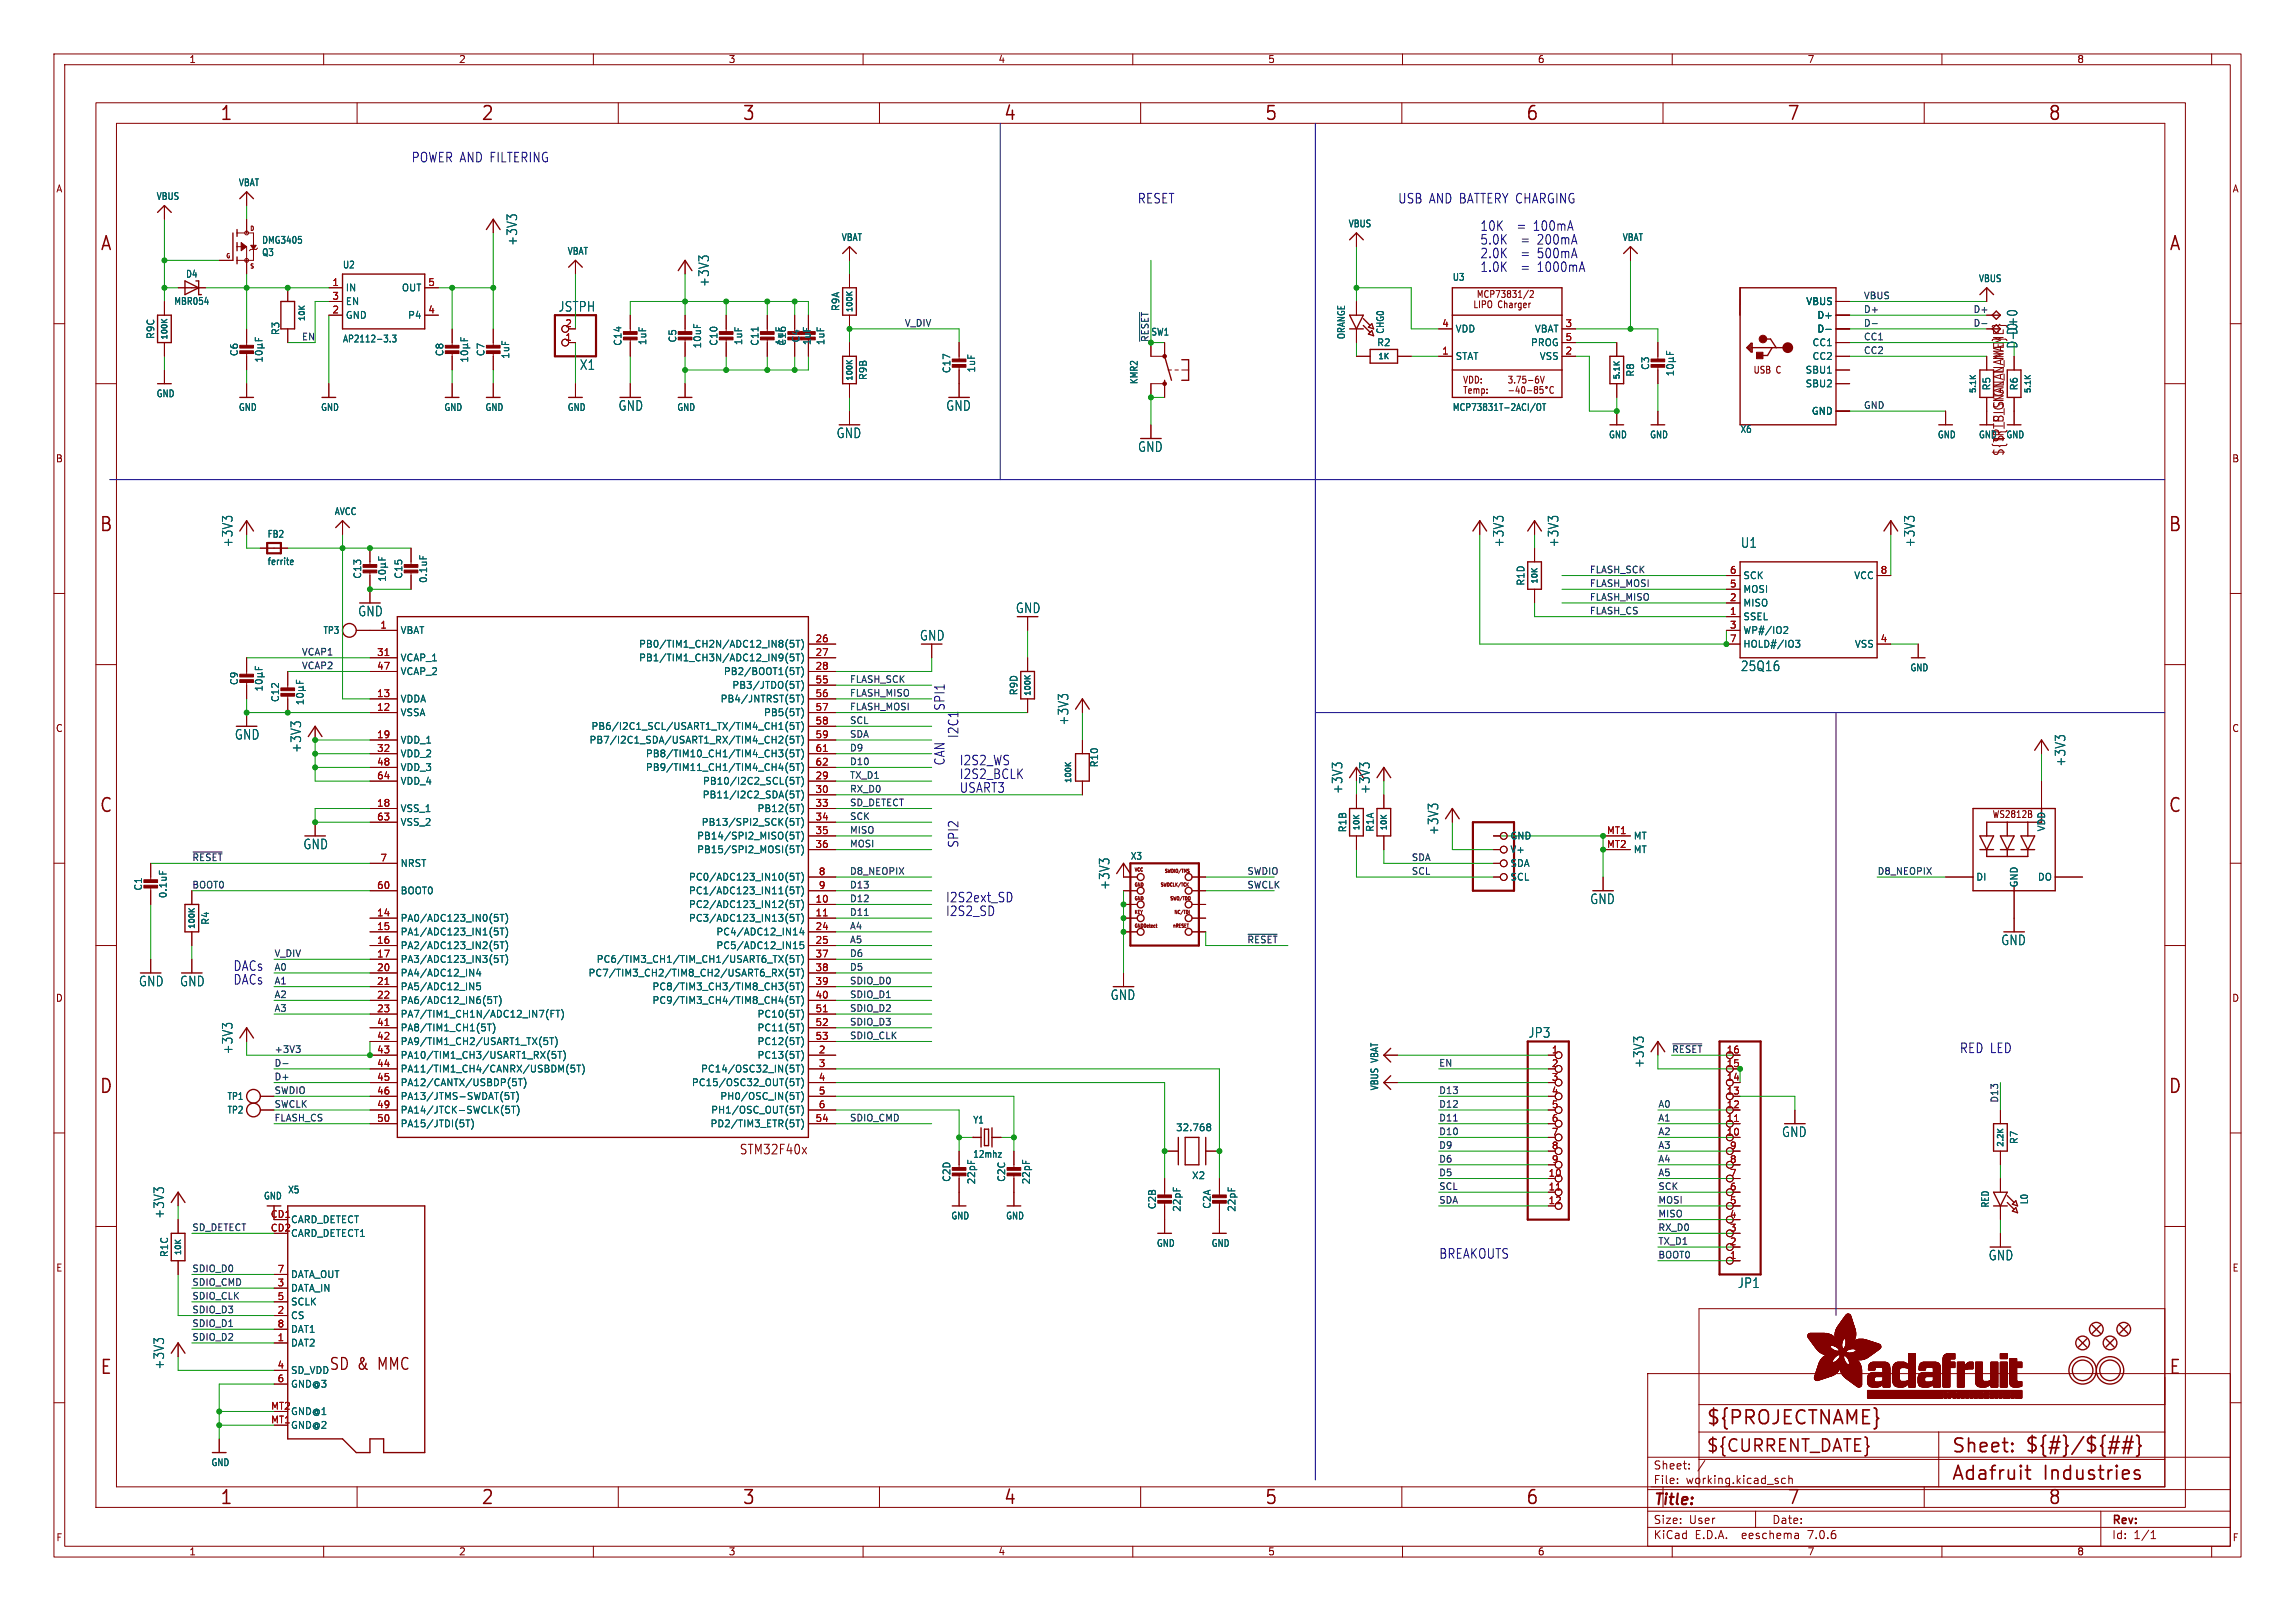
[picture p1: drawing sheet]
<svg xmlns="http://www.w3.org/2000/svg" width="425mm" height="299mm" viewBox="0 0 425 299" stroke-linecap="round" stroke-linejoin="round" font-family="sans-serif">
<defs><g id="words">
<g font-size="3.5" fill="#840000">
<text x="40.7" y="22.7">1</text>
<text x="89.1" y="22.7">2</text>
<text x="137.5" y="22.7">3</text>
<text x="186" y="22.7">4</text>
<text x="234.4" y="22.7">5</text>
<text x="282.8" y="22.7">6</text>
<text x="331.2" y="22.7">7</text>
<text x="379.6" y="22.7">8</text>
<text x="18.5" y="46.8">A</text>
<text x="402" y="46.8">A</text>
<text x="18.3" y="98.9">B</text>
<text x="401.9" y="98.9">B</text>
<text x="18.3" y="150.9">C</text>
<text x="401.9" y="150.9">C</text>
<text x="18.3" y="203">D</text>
<text x="401.9" y="203">D</text>
<text x="18.5" y="255.1">E</text>
<text x="402" y="255.1">E</text>
<text x="316.2" y="264.5">${PROJECTNAME}</text>
<text x="361.7" y="269.7">Sheet:</text>
<text x="375.3" y="269.5">${#}/${##}</text>
<text x="361.7" y="274.7">Adafruit</text>
<text x="378.8" y="274.7">Industries</text>
<text x="40.7" y="279.2">1</text>
<text x="89.1" y="279.2">2</text>
<text x="137.5" y="279.2">3</text>
<text x="186" y="279.2">4</text>
<text x="234.4" y="279.2">5</text>
<text x="282.8" y="279.2">6</text>
<text x="331.2" y="279.2">7</text>
<text x="379.6" y="279.2">8</text>
</g>
<text font-size="3.2" fill="#840000" x="316.2" y="269.5">${CURRENT_DATE}</text>
<g font-size="3" fill="#840000">
<text x="61" y="254.2">SD &amp;</text>
<text x="70.4" y="254.2">MMC</text>
</g>
<text font-size="2.8" fill="#840000" x="306.5" y="279.5">Title:</text>
<g font-size="2.5" fill="#0000c2">
<text x="76.2" y="30.2">POWER AND FILTERING</text>
<text x="210.8" y="37.9">RESET</text>
<text x="259.1" y="37.9">USB AND BATTERY CHARGING</text>
<text x="274.3" y="42.9">10K</text>
<text x="274.3" y="45.5">5.0K</text>
<text x="281.3" y="42.9">=</text>
<text x="282" y="45.5">=</text>
<text x="284.5" y="42.9">100mA</text>
<text x="285.2" y="45.5">200mA</text>
<text x="274.3" y="50.6">1.0K</text>
<text x="274.3" y="48">2.0K</text>
<text x="282" y="50.6">=</text>
<text x="282" y="48">=</text>
<text x="285.2" y="50.6">1000mA</text>
<text x="285.2" y="48">500mA</text>
<text x="175.3" y="131.8" transform="rotate(-90 175.3 131.8)">SPI1</text>
<text x="177.8" y="136.9" transform="rotate(-90 177.8 136.9)">I2C1</text>
<text x="175.3" y="142" transform="rotate(-90 175.3 142)">CAN</text>
<text x="177.8" y="142">I2S2_WS</text>
<text x="177.8" y="147.1">USART3</text>
<text x="177.8" y="144.5">I2S2_BCLK</text>
<text x="177.8" y="157.2" transform="rotate(-90 177.8 157.2)">SPI2</text>
<text x="175.3" y="167.4">I2S2ext_SD</text>
<text x="175.3" y="169.9">I2S2_SD</text>
<text x="43.2" y="182.6">DACs</text>
<text x="43.2" y="180.1">DACs</text>
<text x="363.2" y="195.3">RED LED</text>
<text x="266.7" y="233.4">BREAKOUTS</text>
</g>
<g font-size="2.5" fill="#006464">
<text x="96.1" y="45.7" transform="rotate(-90 96.1 45.7)">+3V3</text>
<text x="131.6" y="53.3" transform="rotate(-90 131.6 53.3)">+3V3</text>
<text x="103.4" y="58">JSTPH</text>
<text x="374.2" y="64.7" transform="rotate(-90 374.2 64.7)">D-0D+0</text>
<text x="107.4" y="68.8">X1</text>
<text x="114.6" y="76.3">GND</text>
<text x="175.3" y="76.3">GND</text>
<text x="155" y="81.4">GND</text>
<text x="210.9" y="84">GND</text>
<text x="43.3" y="101.5" transform="rotate(-90 43.3 101.5)">+3V3</text>
<text x="279" y="101.5" transform="rotate(-90 279 101.5)">+3V3</text>
<text x="289.1" y="101.5" transform="rotate(-90 289.1 101.5)">+3V3</text>
<text x="322.6" y="101.7">U1</text>
<text x="355.2" y="101.5" transform="rotate(-90 355.2 101.5)">+3V3</text>
<text x="188.2" y="113.9">GND</text>
<text x="66.3" y="114.4">GND</text>
<text x="170.4" y="118.9">GND</text>
<text x="322.6" y="124.6">25Q16</text>
<text x="43.4" y="137.3">GND</text>
<text x="198.3" y="134.6" transform="rotate(-90 198.3 134.6)">+3V3</text>
<text x="56" y="139.6" transform="rotate(-90 56 139.6)">+3V3</text>
<text x="383.1" y="142.2" transform="rotate(-90 383.1 142.2)">+3V3</text>
<text x="249.1" y="147.3" transform="rotate(-90 249.1 147.3)">+3V3</text>
<text x="254.1" y="147.3" transform="rotate(-90 254.1 147.3)">+3V3</text>
<text x="266.8" y="154.9" transform="rotate(-90 266.8 154.9)">+3V3</text>
<text x="56.1" y="157.6">GND</text>
<text x="205.9" y="165" transform="rotate(-90 205.9 165)">+3V3</text>
<text x="294.7" y="167.8">GND</text>
<text x="370.9" y="175.4">GND</text>
<text x="25.7" y="183">GND</text>
<text x="33.3" y="183">GND</text>
<text x="205.8" y="185.6">GND</text>
<text x="43.3" y="195.5" transform="rotate(-90 43.3 195.5)">+3V3</text>
<text x="283.3" y="192.5">JP3</text>
<text x="304.9" y="198.1" transform="rotate(-90 304.9 198.1)">+3V3</text>
<text x="330.3" y="211">GND</text>
<text x="30.6" y="226" transform="rotate(-90 30.6 226)">+3V3</text>
<text x="368.6" y="233.8">GND</text>
<text x="322.1" y="238.9">JP1</text>
<text x="30.6" y="253.9" transform="rotate(-90 30.6 253.9)">+3V3</text>
</g>
<g font-size="2.5" fill="#840000">
<text x="371.7" y="82.1" transform="rotate(-90 371.7 82.1)">${TP_SIGNAL_NAME}</text>
<text x="371.7" y="84.7" transform="rotate(-90 371.7 84.7)">${TP_SIGNAL_NAME}</text>
<text x="137" y="214.2">STM32F40x</text>
</g>
<g font-size="2.1" fill="#840000">
<text x="306.5" y="275.3">File:</text>
<text x="306.5" y="272.6">Sheet:</text>
<text x="312.5" y="275.3">working.kicad_sch</text>
<text x="306.5" y="285.5">KiCad</text>
<text x="306.5" y="282.7">Size:</text>
<text x="313.1" y="282.7">User</text>
<text x="314.2" y="285.5">E.D.A.</text>
<text x="323.1" y="285.5">eeschema</text>
<text x="328.4" y="282.7">Date:</text>
<text x="335.4" y="285.5">7.0.6</text>
<text x="391.4" y="282.9">Rev:</text>
<text x="391.4" y="285.5">Id:</text>
<text x="395.5" y="285.5">1/1</text>
</g>
<g font-size="1.8" fill="#840000">
<text x="35" y="11.9">1</text>
<text x="85" y="11.9">2</text>
<text x="135" y="11.9">3</text>
<text x="185" y="11.9">4</text>
<text x="235" y="11.9">5</text>
<text x="285" y="11.9">6</text>
<text x="335" y="11.9">7</text>
<text x="385" y="11.9">8</text>
<text x="10.3" y="35.9">A</text>
<text x="413.8" y="35.9">A</text>
<text x="273" y="57.3">LIPO Charger</text>
<text x="273.7" y="55.4">MCP73831/2</text>
<text x="271.1" y="71.3">VDD:</text>
<text x="279.4" y="71.3">3.75-6V</text>
<text x="325" y="69.4">USB C</text>
<text x="271.1" y="73.2">Temp:</text>
<text x="10.3" y="85.9">B</text>
<text x="413.7" y="85.9">B</text>
<text x="10.3" y="135.9">C</text>
<text x="413.7" y="135.9">C</text>
<text x="369.3" y="151.8">WS2812B</text>
<text x="10.3" y="185.9">D</text>
<text x="413.7" y="185.9">D</text>
<text x="10.3" y="235.9">E</text>
<text x="413.8" y="235.9">E</text>
<text x="10.3" y="285.9">F</text>
<text x="413.8" y="285.9">F</text>
<text x="35" y="288.5">1</text>
<text x="85" y="288.5">2</text>
<text x="135" y="288.5">3</text>
<text x="185" y="288.5">4</text>
<text x="235" y="288.5">5</text>
<text x="285" y="288.5">6</text>
<text x="335" y="288.5">7</text>
<text x="385" y="288.5">8</text>
</g>
<g font-size="1.8" fill="#006464">
<text x="44.2" y="34.7">VBAT</text>
<text x="28.9" y="37.3">VBUS</text>
<text x="48.5" y="47.7">Q3</text>
<text x="48.5" y="45.4">DMG3405</text>
<text x="105.1" y="47.4">VBAT</text>
<text x="155.9" y="44.9">VBAT</text>
<text x="249.9" y="42.3">VBUS</text>
<text x="300.7" y="44.9">VBAT</text>
<text x="34.4" y="51.7">D4</text>
<text x="63.5" y="50">U2</text>
<text x="269.2" y="52.2">U3</text>
<text x="366.8" y="52.5">VBUS</text>
<text x="32.2" y="56.7">MBR054</text>
<text x="64" y="54.2">IN</text>
<text x="64" y="59.3">GND</text>
<text x="64" y="56.7">EN</text>
<text x="74.4" y="54.2">OUT</text>
<text x="75.5" y="59.3">P4</text>
<text x="155.8" y="57.8" transform="rotate(-90 155.8 57.8)">R9A</text>
<text x="334.7" y="56.7">VBUS</text>
<text x="336.8" y="59.3">D+</text>
<text x="28.8" y="62.9" transform="rotate(-90 28.8 62.9)">R9C</text>
<text x="52" y="62.2" transform="rotate(-90 52 62.2)">R3</text>
<text x="63.5" y="63.7">AP2112-3.3</text>
<text x="115.4" y="64.2" transform="rotate(-90 115.4 64.2)">C14</text>
<text x="120" y="64.1" transform="rotate(-90 120 64.1)">1uF</text>
<text x="125.6" y="63.6" transform="rotate(-90 125.6 63.6)">C5</text>
<text x="130.2" y="64.7" transform="rotate(-90 130.2 64.7)">10uF</text>
<text x="133.2" y="64.2" transform="rotate(-90 133.2 64.2)">C10</text>
<text x="137.8" y="64.1" transform="rotate(-90 137.8 64.1)">1uF</text>
<text x="140.8" y="64.2" transform="rotate(-90 140.8 64.2)">C11</text>
<text x="145.4" y="64.1" transform="rotate(-90 145.4 64.1)">1uF</text>
<text x="148.4" y="63.6" transform="rotate(-90 148.4 63.6)">C4</text>
<text x="150.5" y="64.1" transform="rotate(-90 150.5 64.1)">1uF</text>
<text x="153" y="64.1" transform="rotate(-90 153 64.1)">1uF</text>
<text x="213.3" y="62.4">SW1</text>
<text x="249.5" y="63" transform="rotate(-90 249.5 63)">ORANGE</text>
<text x="255.2" y="64.4">R2</text>
<text x="256.8" y="62" transform="rotate(-90 256.8 62)">CHG0</text>
<text x="269.7" y="61.8">VDD</text>
<text x="283.7" y="64.4">PROG</text>
<text x="284.4" y="61.8">VBAT</text>
<text x="335.9" y="64.4">CC1</text>
<text x="336.8" y="61.8">D-</text>
<text x="44.3" y="66.1" transform="rotate(-90 44.3 66.1)">C6</text>
<text x="82.4" y="66.1" transform="rotate(-90 82.4 66.1)">C8</text>
<text x="90" y="66.1" transform="rotate(-90 90 66.1)">C7</text>
<text x="94.6" y="66.6" transform="rotate(-90 94.6 66.6)">1uF</text>
<text x="160.9" y="70.6" transform="rotate(-90 160.9 70.6)">R9B</text>
<text x="176.4" y="69.3" transform="rotate(-90 176.4 69.3)">C17</text>
<text x="181" y="69.2" transform="rotate(-90 181 69.2)">1uF</text>
<text x="211.1" y="71.3" transform="rotate(-90 211.1 71.3)">KMR2</text>
<text x="269.7" y="66.9">STAT</text>
<text x="285.3" y="66.9">VSS</text>
<text x="303.1" y="69.9" transform="rotate(-90 303.1 69.9)">R8</text>
<text x="305.9" y="68.7" transform="rotate(-90 305.9 68.7)">C3</text>
<text x="334.6" y="69.4">SBU1</text>
<text x="334.6" y="72">SBU2</text>
<text x="335.9" y="66.9">CC2</text>
<text x="28.9" y="73.8">GND</text>
<text x="44.2" y="76.4">GND</text>
<text x="59.4" y="76.4">GND</text>
<text x="82.3" y="76.4">GND</text>
<text x="89.9" y="76.4">GND</text>
<text x="105.1" y="76.4">GND</text>
<text x="125.4" y="76.4">GND</text>
<text x="269.2" y="76.4">MCP73831T-2ACI/OT</text>
<text x="335.8" y="77.1">GND</text>
<text x="369.2" y="72.5" transform="rotate(-90 369.2 72.5)">R5</text>
<text x="374.2" y="72.5" transform="rotate(-90 374.2 72.5)">R6</text>
<text x="298.2" y="81.4">GND</text>
<text x="305.8" y="81.4">GND</text>
<text x="322.6" y="80.4">X6</text>
<text x="359.1" y="81.4">GND</text>
<text x="366.8" y="81.4">GND</text>
<text x="371.8" y="81.4">GND</text>
<text x="61.9" y="95.7">AVCC</text>
<text x="49.5" y="99.9">FB2</text>
<text x="49.5" y="104.9">ferrite</text>
<text x="67.2" y="107.4" transform="rotate(-90 67.2 107.4)">C13</text>
<text x="74.8" y="107.4" transform="rotate(-90 74.8 107.4)">C15</text>
<text x="323.1" y="107.5">SCK</text>
<text x="343.6" y="107.5">VCC</text>
<text x="79.4" y="108.2" transform="rotate(-90 79.4 108.2)">0.1uF</text>
<text x="282.8" y="108.7" transform="rotate(-90 282.8 108.7)">R1D</text>
<text x="323.1" y="112.6">MISO</text>
<text x="323.1" y="110.1">MOSI</text>
<text x="59.8" y="117.7">TP3</text>
<text x="74.2" y="117.7">VBAT</text>
<text x="323.1" y="115.2">SSEL</text>
<text x="323.1" y="117.7">WP#/IO2</text>
<text x="74.2" y="122.8">VCAP_1</text>
<text x="74.2" y="125.3">VCAP_2</text>
<text x="118.4" y="120.2">PB0/TIM1_CH2N/ADC12_IN8(5T)</text>
<text x="118.4" y="122.8">PB1/TIM1_CH3N/ADC12_IN9(5T)</text>
<text x="134.1" y="125.3">PB2/BOOT1(5T)</text>
<text x="323.1" y="120.2">HOLD#/IO3</text>
<text x="343.8" y="120.2">VSS</text>
<text x="354.1" y="124.6">GND</text>
<text x="44.3" y="127.1" transform="rotate(-90 44.3 127.1)">C9</text>
<text x="51.9" y="130.2" transform="rotate(-90 51.9 130.2)">C12</text>
<text x="74.2" y="130.4">VDDA</text>
<text x="133.5" y="130.4">PB4/JNTRST(5T)</text>
<text x="135.7" y="127.9">PB3/JTDO(5T)</text>
<text x="188.8" y="129" transform="rotate(-90 188.8 129)">R9D</text>
<text x="74.2" y="132.9">VSSA</text>
<text x="109.5" y="135.5">PB6/I2C1_SCL/USART1_TX/TIM4_CH1(5T)</text>
<text x="141.5" y="132.9">PB5(5T)</text>
<text x="74.2" y="138">VDD_1</text>
<text x="74.2" y="140.6">VDD_2</text>
<text x="74.2" y="143.1">VDD_3</text>
<text x="109.2" y="138">PB7/I2C1_SDA/USART1_RX/TIM4_CH2(5T)</text>
<text x="119.6" y="140.6">PB8/TIM10_CH1/TIM4_CH3(5T)</text>
<text x="119.6" y="143.1">PB9/TIM11_CH1/TIM4_CH4(5T)</text>
<text x="203.7" y="142.3" transform="rotate(-90 203.7 142.3)">R10</text>
<text x="74.2" y="145.6">VDD_4</text>
<text x="130.2" y="148.2">PB11/I2C2_SDA(5T)</text>
<text x="130.2" y="145.6">PB10/I2C2_SCL(5T)</text>
<text x="74.2" y="150.7">VSS_1</text>
<text x="74.2" y="153.3">VSS_2</text>
<text x="129.1" y="155.8">PB14/SPI2_MISO(5T)</text>
<text x="130" y="153.3">PB13/SPI2_SCK(5T)</text>
<text x="140.3" y="150.7">PB12(5T)</text>
<text x="249.8" y="154.4" transform="rotate(-90 249.8 154.4)">R1B</text>
<text x="254.9" y="154.3" transform="rotate(-90 254.9 154.3)">R1A</text>
<text x="279.9" y="155.8">GND</text>
<text x="302.8" y="155.8">MT</text>
<text x="379.3" y="154.2" transform="rotate(-90 379.3 154.2)">VDD</text>
<text x="74.2" y="160.9">NRST</text>
<text x="129.1" y="158.3">PB15/SPI2_MOSI(5T)</text>
<text x="209.5" y="159.6">X3</text>
<text x="279.9" y="158.3">V+</text>
<text x="279.9" y="160.9">SDA</text>
<text x="302.8" y="158.3">MT</text>
<text x="26.5" y="165.2" transform="rotate(-90 26.5 165.2)">C1</text>
<text x="31.1" y="166.6" transform="rotate(-90 31.1 166.6)">0.1uF</text>
<text x="74.2" y="166">BOOT0</text>
<text x="127.6" y="163.4">PC0/ADC123_IN10(5T)</text>
<text x="127.6" y="166">PC1/ADC123_IN11(5T)</text>
<text x="279.9" y="163.4">SCL</text>
<text x="366.3" y="163.4">DI</text>
<text x="374.2" y="164.6" transform="rotate(-90 374.2 164.6)">GND</text>
<text x="377.7" y="163.4">DO</text>
<text x="39" y="171.5" transform="rotate(-90 39 171.5)">R4</text>
<text x="74.2" y="171">PA0/ADC123_IN0(5T)</text>
<text x="74.2" y="173.6">PA1/ADC123_IN1(5T)</text>
<text x="127.6" y="168.5">PC2/ADC123_IN12(5T)</text>
<text x="127.6" y="171">PC3/ADC123_IN13(5T)</text>
<text x="132.7" y="173.6">PC4/ADC12_IN14</text>
<text x="74.2" y="176.1">PA2/ADC123_IN2(5T)</text>
<text x="74.2" y="178.7">PA3/ADC123_IN3(5T)</text>
<text x="110.5" y="178.7">PC6/TIM3_CH1/TIM_CH1/USART6_TX(5T)</text>
<text x="132.7" y="176.1">PC5/ADC12_IN15</text>
<text x="74.2" y="181.2">PA4/ADC12_IN4</text>
<text x="74.2" y="183.7">PA5/ADC12_IN5</text>
<text x="109" y="181.2">PC7/TIM3_CH2/TIM8_CH2/USART6_RX(5T)</text>
<text x="120.8" y="183.7">PC8/TIM3_CH3/TIM8_CH3(5T)</text>
<text x="74.2" y="186.3">PA6/ADC12_IN6(5T)</text>
<text x="74.2" y="188.8">PA7/TIM1_CH1N/ADC12_IN7(FT)</text>
<text x="74.2" y="191.4">PA8/TIM1_CH1(5T)</text>
<text x="120.8" y="186.3">PC9/TIM3_CH4/TIM8_CH4(5T)</text>
<text x="140.3" y="188.8">PC10(5T)</text>
<text x="140.3" y="191.4">PC11(5T)</text>
<text x="74.2" y="193.9">PA9/TIM1_CH2/USART1_TX(5T)</text>
<text x="74.2" y="196.4">PA10/TIM1_CH3/USART1_RX(5T)</text>
<text x="140.3" y="196.4">PC13(5T)</text>
<text x="140.3" y="193.9">PC12(5T)</text>
<text x="74.2" y="199">PA11/TIM1_CH4/CANRX/USBDM(5T)</text>
<text x="74.2" y="201.5">PA12/CANTX/USBDP(5T)</text>
<text x="128.2" y="201.5">PC15/OSC32_OUT(5T)</text>
<text x="129.9" y="199">PC14/OSC32_IN(5T)</text>
<text x="255.7" y="202.2" transform="rotate(-90 255.7 202.2)">VBUS VBAT</text>
<text x="42.1" y="206.6">TP2</text>
<text x="42.1" y="204.1">TP1</text>
<text x="74.2" y="204.1">PA13/JTMS-SWDAT(5T)</text>
<text x="74.2" y="206.6">PA14/JTCK-SWCLK(5T)</text>
<text x="74.2" y="209.1">PA15/JTDI(5T)</text>
<text x="131.6" y="209.1">PD2/TIM3_ETR(5T)</text>
<text x="131.7" y="206.6">PH1/OSC_OUT(5T)</text>
<text x="133.4" y="204.1">PH0/OSC_IN(5T)</text>
<text x="180.3" y="208.4">Y1</text>
<text x="217.9" y="209.9">32.768</text>
<text x="180.3" y="214.8">12mhz</text>
<text x="374.2" y="212.2" transform="rotate(-90 374.2 212.2)">R7</text>
<text x="53.3" y="221.4">X5</text>
<text x="176.4" y="219.2" transform="rotate(-90 176.4 219.2)">C2D</text>
<text x="181" y="219.6" transform="rotate(-90 181 219.6)">22pF</text>
<text x="186.5" y="219.2" transform="rotate(-90 186.5 219.2)">C2C</text>
<text x="191.1" y="219.6" transform="rotate(-90 191.1 219.6)">22pF</text>
<text x="220.9" y="218.8">X2</text>
<text x="48.8" y="222.5">GND</text>
<text x="53.8" y="226.9">CARD_DETECT</text>
<text x="176.2" y="226.2">GND</text>
<text x="186.4" y="226.2">GND</text>
<text x="214.5" y="224.2" transform="rotate(-90 214.5 224.2)">C2B</text>
<text x="219.1" y="224.7" transform="rotate(-90 219.1 224.7)">22pF</text>
<text x="224.6" y="224.2" transform="rotate(-90 224.6 224.2)">C2A</text>
<text x="229.2" y="224.7" transform="rotate(-90 229.2 224.7)">22pF</text>
<text x="368.9" y="223.9" transform="rotate(-90 368.9 223.9)">RED</text>
<text x="376.1" y="223.3" transform="rotate(-90 376.1 223.3)">L0</text>
<text x="31.3" y="233.1" transform="rotate(-90 31.3 233.1)">R1C</text>
<text x="53.8" y="229.5">CARD_DETECT1</text>
<text x="214.3" y="231.3">GND</text>
<text x="224.5" y="231.3">GND</text>
<text x="53.8" y="239.6">DATA_IN</text>
<text x="53.8" y="237.1">DATA_OUT</text>
<text x="53.8" y="244.7">CS</text>
<text x="53.8" y="242.2">SCLK</text>
<text x="53.8" y="249.8">DAT2</text>
<text x="53.8" y="247.2">DAT1</text>
<text x="53.8" y="254.9">SD_VDD</text>
<text x="53.8" y="257.4">GND@3</text>
<text x="53.8" y="262.5">GND@1</text>
<text x="53.8" y="265">GND@2</text>
<text x="39.1" y="271.9">GND</text>
</g>
<g font-size="1.8" fill="#a90000">
<text x="61.5" y="53.1">1</text>
<text x="79.3" y="53.1">5</text>
<text x="61.5" y="58.2">2</text>
<text x="61.5" y="55.6">3</text>
<text x="79.3" y="58.2">4</text>
<text x="104.7" y="63.2">1</text>
<text x="104.7" y="60.7">2</text>
<text x="267.3" y="65.8">1</text>
<text x="267.3" y="60.7">4</text>
<text x="290.1" y="65.8">2</text>
<text x="290.1" y="60.7">3</text>
<text x="290.1" y="63.2">5</text>
<text x="320.6" y="106.4">6</text>
<text x="348.5" y="106.4">8</text>
<text x="320.6" y="111.5">2</text>
<text x="320.6" y="109">5</text>
<text x="70.4" y="116.6">1</text>
<text x="151.1" y="119.1">26</text>
<text x="320.6" y="114">1</text>
<text x="320.6" y="116.6">3</text>
<text x="320.6" y="119.1">7</text>
<text x="348.5" y="119.1">4</text>
<text x="69.8" y="121.7">31</text>
<text x="69.8" y="124.2">47</text>
<text x="151.1" y="121.7">27</text>
<text x="151.1" y="124.2">28</text>
<text x="69.8" y="131.8">12</text>
<text x="69.8" y="129.3">13</text>
<text x="151.1" y="126.7">55</text>
<text x="151.1" y="129.3">56</text>
<text x="151.1" y="131.8">57</text>
<text x="69.8" y="136.9">19</text>
<text x="151.1" y="134.4">58</text>
<text x="151.1" y="136.9">59</text>
<text x="69.8" y="139.4">32</text>
<text x="69.8" y="142">48</text>
<text x="151.1" y="139.4">61</text>
<text x="151.1" y="142">62</text>
<text x="69.8" y="149.6">18</text>
<text x="69.8" y="144.5">64</text>
<text x="151.1" y="144.5">29</text>
<text x="151.1" y="147.1">30</text>
<text x="151.1" y="149.6">33</text>
<text x="69.8" y="152.1">63</text>
<text x="151.1" y="152.1">34</text>
<text x="151.1" y="154.7">35</text>
<text x="297.8" y="154.7">MT1</text>
<text x="70.4" y="159.8">7</text>
<text x="151.1" y="157.2">36</text>
<text x="297.8" y="157.2">MT2</text>
<text x="69.8" y="164.8">60</text>
<text x="151.1" y="167.4">10</text>
<text x="151.7" y="162.3">8</text>
<text x="151.7" y="164.8">9</text>
<text x="69.8" y="169.9">14</text>
<text x="69.8" y="172.5">15</text>
<text x="151.1" y="169.9">11</text>
<text x="151.1" y="172.5">24</text>
<text x="69.8" y="175">16</text>
<text x="69.8" y="177.5">17</text>
<text x="151.1" y="175">25</text>
<text x="151.1" y="177.5">37</text>
<text x="69.8" y="180.1">20</text>
<text x="69.8" y="182.6">21</text>
<text x="69.8" y="185.2">22</text>
<text x="151.1" y="180.1">38</text>
<text x="151.1" y="182.6">39</text>
<text x="151.1" y="185.2">40</text>
<text x="69.8" y="187.7">23</text>
<text x="69.8" y="190.2">41</text>
<text x="151.1" y="187.7">51</text>
<text x="151.1" y="190.2">52</text>
<text x="69.8" y="192.8">42</text>
<text x="69.8" y="195.3">43</text>
<text x="69.8" y="197.9">44</text>
<text x="151.1" y="192.8">53</text>
<text x="151.7" y="195.3">2</text>
<text x="151.7" y="197.9">3</text>
<text x="287.6" y="195.3">1</text>
<text x="287.6" y="197.9">2</text>
<text x="320" y="197.9">15</text>
<text x="320" y="195.3">16</text>
<text x="69.8" y="200.4">45</text>
<text x="69.8" y="202.9">46</text>
<text x="151.7" y="200.4">4</text>
<text x="151.7" y="202.9">5</text>
<text x="287.6" y="200.4">3</text>
<text x="287.6" y="202.9">4</text>
<text x="320" y="202.9">13</text>
<text x="320" y="200.4">14</text>
<text x="69.8" y="205.5">49</text>
<text x="69.8" y="208">50</text>
<text x="151.1" y="208">54</text>
<text x="151.7" y="205.5">6</text>
<text x="287.6" y="205.5">5</text>
<text x="287.6" y="208">6</text>
<text x="320" y="208">11</text>
<text x="320" y="205.5">12</text>
<text x="287.6" y="210.6">7</text>
<text x="287.6" y="213.1">8</text>
<text x="287.6" y="215.6">9</text>
<text x="320" y="210.6">10</text>
<text x="320.6" y="215.6">8</text>
<text x="320.6" y="213.1">9</text>
<text x="287" y="218.2">10</text>
<text x="287" y="220.7">11</text>
<text x="320.6" y="220.7">6</text>
<text x="320.6" y="218.2">7</text>
<text x="50.1" y="225.8">CD1</text>
<text x="287" y="223.3">12</text>
<text x="320.6" y="225.8">4</text>
<text x="320.6" y="223.3">5</text>
<text x="50.1" y="228.3">CD2</text>
<text x="320.6" y="233.4">1</text>
<text x="320.6" y="230.9">2</text>
<text x="320.6" y="228.3">3</text>
<text x="51.4" y="238.5">3</text>
<text x="51.4" y="236">7</text>
<text x="51.4" y="243.6">2</text>
<text x="51.4" y="241">5</text>
<text x="51.4" y="248.7">1</text>
<text x="51.4" y="246.1">8</text>
<text x="51.4" y="253.7">4</text>
<text x="51.4" y="256.3">6</text>
<text x="50.2" y="263.9">MT1</text>
<text x="50.2" y="261.4">MT2</text>
</g>
<g font-size="1.7" fill="#0f0f0f">
<text x="345.4" y="55.5">VBUS</text>
<text x="345.4" y="58.1">D+</text>
<text x="365.8" y="58.1">D+</text>
<text x="55.9" y="63.2">EN</text>
<text x="167.6" y="60.6">V_DIV</text>
<text x="345.4" y="60.6">D-</text>
<text x="345.4" y="63.2">CC1</text>
<text x="345.4" y="65.7">CC2</text>
<text x="365.8" y="60.6">D-</text>
<text x="345.4" y="75.9">GND</text>
<text x="294.6" y="106.3">FLASH_SCK</text>
<text x="294.6" y="108.9">FLASH_MOSI</text>
<text x="294.6" y="111.4">FLASH_MISO</text>
<text x="294.6" y="114">FLASH_CS</text>
<text x="55.9" y="121.6">VCAP1</text>
<text x="55.9" y="124.1">VCAP2</text>
<text x="157.5" y="131.7">FLASH_MOSI</text>
<text x="157.5" y="129.2">FLASH_MISO</text>
<text x="157.5" y="126.7">FLASH_SCK</text>
<text x="157.5" y="134.3">SCL</text>
<text x="157.5" y="136.8">SDA</text>
<text x="157.5" y="141.9">D10</text>
<text x="157.5" y="139.4">D9</text>
<text x="157.5" y="144.4">TX_D1</text>
<text x="157.5" y="149.5">SD_DETECT</text>
<text x="157.5" y="147">RX_D0</text>
<text x="157.5" y="152.1">SCK</text>
<text x="157.5" y="154.6">MISO</text>
<text x="35.6" y="159.7">~{RESET}</text>
<text x="157.5" y="157.1">MOSI</text>
<text x="261.6" y="159.7">SDA</text>
<text x="35.6" y="164.8">BOOT0</text>
<text x="157.5" y="162.2">D8_NEOPIX</text>
<text x="157.5" y="164.8">D13</text>
<text x="157.5" y="167.3">D12</text>
<text x="231.1" y="164.8">SWCLK</text>
<text x="231.1" y="162.2">SWDIO</text>
<text x="261.6" y="162.2">SCL</text>
<text x="348" y="162.2">D8_NEOPIX</text>
<text x="157.5" y="172.4">A4</text>
<text x="157.5" y="169.8">D11</text>
<text x="50.8" y="180">A0</text>
<text x="50.8" y="177.5">V_DIV</text>
<text x="157.5" y="174.9">A5</text>
<text x="157.5" y="177.5">D6</text>
<text x="157.5" y="180">D5</text>
<text x="231.1" y="174.9">~{RESET}</text>
<text x="50.8" y="185.1">A2</text>
<text x="50.8" y="182.5">A1</text>
<text x="157.5" y="185.1">SDIO_D1</text>
<text x="157.5" y="182.5">SDIO_D0</text>
<text x="50.8" y="187.6">A3</text>
<text x="157.5" y="190.2">SDIO_D3</text>
<text x="157.5" y="187.6">SDIO_D2</text>
<text x="50.8" y="197.8">D-</text>
<text x="50.8" y="195.2">+3V3</text>
<text x="157.5" y="192.7">SDIO_CLK</text>
<text x="266.7" y="197.8">EN</text>
<text x="309.9" y="195.2">~{RESET}</text>
<text x="50.8" y="200.3">D+</text>
<text x="50.8" y="202.9">SWDIO</text>
<text x="266.7" y="202.9">D13</text>
<text x="50.8" y="205.4">SWCLK</text>
<text x="50.8" y="207.9">FLASH_CS</text>
<text x="157.5" y="207.9">SDIO_CMD</text>
<text x="266.7" y="205.4">D12</text>
<text x="266.7" y="207.9">D11</text>
<text x="307.3" y="205.4">A0</text>
<text x="307.3" y="207.9">A1</text>
<text x="370.5" y="204.5" transform="rotate(-90 370.5 204.5)">D13</text>
<text x="266.7" y="210.5">D10</text>
<text x="266.7" y="213">D9</text>
<text x="266.7" y="215.6">D6</text>
<text x="307.3" y="215.6">A4</text>
<text x="307.3" y="210.5">A2</text>
<text x="307.3" y="213">A3</text>
<text x="266.7" y="220.6">SCL</text>
<text x="266.7" y="218.1">D5</text>
<text x="307.3" y="218.1">A5</text>
<text x="307.3" y="220.6">SCK</text>
<text x="266.7" y="223.2">SDA</text>
<text x="307.3" y="223.2">MOSI</text>
<text x="307.3" y="225.7">MISO</text>
<text x="35.6" y="228.3">SD_DETECT</text>
<text x="307.3" y="233.3">BOOT0</text>
<text x="307.3" y="230.8">TX_D1</text>
<text x="307.3" y="228.3">RX_D0</text>
<text x="35.6" y="238.4">SDIO_CMD</text>
<text x="35.6" y="235.9">SDIO_D0</text>
<text x="35.6" y="241">SDIO_CLK</text>
<text x="35.6" y="243.5">SDIO_D3</text>
<text x="35.6" y="246">SDIO_D1</text>
<text x="35.6" y="248.6">SDIO_D2</text>
</g>
<text font-size="1.7" fill="#009600" x="213" y="63.5" transform="rotate(-90 213 63.5)">~{RESET}</text>
<g font-size="1.4" fill="#006464">
<text x="56.8" y="59.7" transform="rotate(-90 56.8 59.7)">10K</text>
<text x="158.3" y="58" transform="rotate(-90 158.3 58)">100K</text>
<text x="31.3" y="63.1" transform="rotate(-90 31.3 63.1)">100K</text>
<text x="158.3" y="70.7" transform="rotate(-90 158.3 70.7)">100K</text>
<text x="255.3" y="66.9">1K</text>
<text x="300.5" y="70.5" transform="rotate(-90 300.5 70.5)">5.1K</text>
<text x="366.6" y="73" transform="rotate(-90 366.6 73)">5.1K</text>
<text x="376.7" y="73" transform="rotate(-90 376.7 73)">5.1K</text>
<text x="285.3" y="108.4" transform="rotate(-90 285.3 108.4)">10K</text>
<text x="191.3" y="129.2" transform="rotate(-90 191.3 129.2)">100K</text>
<text x="198.8" y="145.3" transform="rotate(-90 198.8 145.3)">100K</text>
<text x="252.3" y="154.1" transform="rotate(-90 252.3 154.1)">10K</text>
<text x="257.4" y="154.1" transform="rotate(-90 257.4 154.1)">10K</text>
<text x="36.4" y="172.3" transform="rotate(-90 36.4 172.3)">100K</text>
<text x="371.7" y="212.7" transform="rotate(-90 371.7 212.7)">2.2K</text>
<text x="33.8" y="232.8" transform="rotate(-90 33.8 232.8)">10K</text>
</g>
<g font-size="1.1" fill="#840000">
<text x="46.3" y="43">D</text>
<text x="41.8" y="48.1">G</text>
<text x="46.3" y="50">S</text>
</g>
<g font-size=".9" fill="#840000">
<text x="210.2" y="161.7">VCC</text>
<text x="215.8" y="162">SWDIO/TMS</text>
<text x="210.2" y="167.1">GND</text>
<text x="210.2" y="164.5">GND</text>
<text x="215" y="164.5">SWDCLK/TCK</text>
<text x="216.8" y="167.1">SWO/TDO</text>
<text x="210.2" y="169.6">KEY</text>
<text x="210.2" y="172.2">GNDDetect</text>
<text x="217.3" y="172.2">nRESET</text>
<text x="217.6" y="169.6">NC/TDI</text>
</g>
</g></defs>
<g fill="none" stroke="#840000" stroke-width=".19">
<path d="M10 10h405.5v278.6h-405.5zM12 12h401.5v274.6h-401.5zM17.8 19.1h387.3v260.3h-387.3zM60 10v2M66.2 19.1v3.8M110 10v2M114.6 19.1v3.8M160 10v2M163 19.1v3.8M210 10v2M211.5 19.1v3.8M259.9 19.1v3.8"/>
<path d="M260 10v2M308.3 19.1v3.8M310 10v2M356.7 19.1v3.8M360 10v2M410 10v2M21.6 22.9h379.7v252.7h-379.7zM30.5 38.1v2.5M45.7 35.6v2.5M10 60h2M30.5 55.9v2.5M33 53.3h5.1"/>
<path d="M40.6 48.3h2.6M43.9 45.7h1.8v5.1M43.9 43.2h3.1v5.1h-3.1M45.7 40.6v2.6M47.8 46l-.3 .2h-1l-.3 .3M53.3 53.3v2.6M61 53.3h2.5M61 55.9h2.5M61 58.4h2.5M78.7 53.3h2.6M78.7 58.4h2.6M91.4 40.6v2.6"/>
<path d="M106.7 48.3v2.5M116.8 58.4v3.3M127 48.3v2.5M127 58.4v3.3M134.6 58.4v3.3M142.2 58.4v3.3M147.3 58.4v2.6M149.9 58.4v2.6M157.5 45.7v2.6M157.5 50.8v2.5M157.5 58.4v2.6M251.5 43.2v2.5"/>
<path d="M251.5 55.9v2.5M283.3 53.8l-.9 1.6M283.6 54l.5-.1 .2 .3-.7 .9h.7M302.3 45.7v2.6M340.4 55.9h2.5M340.4 58.4h2.5M368.3 53.3v2.6M368.3 58.4h2.5M413.5 60h2M17.8 71.1h3.8M30.5 63.5v2.5M30.5 68.6v2.5"/>
<path d="M45.7 61v3.3M45.7 65.3v3.3M45.7 71.1v2.6M53.3 61v2.5M61 71.1v2.6M83.8 61v3.3M83.8 65.3v3.3M83.8 71.1v2.6M91.4 61v3.3M91.4 65.3v3.3M91.4 71.1v2.6M105.4 63.5h1.3"/>
<path d="M105.4 61h1.3M106.7 71.1v2.6M116.8 62.7v3.3M116.8 71.1v2.6M127 62.7v3.3M127 71.1v2.6M134.6 62.7v3.3M142.2 62.7v3.3M147.3 63.5v2.5M149.9 63.5v2.5M157.5 63.5v2.5M157.5 71.1v2.6"/>
<path d="M157.5 76.2v2.5M177.8 63.5v3.3M177.8 67.8v5.9M213.4 63.5v2.5h2.5v-2.5M213.4 73.7v-2.6h2.5v2.6M213.4 78.7v2.6M216.5 68.6h.7M217.8 68.6h.6M219.1 68.6h1.2M251.5 66h2.5M251.5 61v2.5M259.1 66h2.5"/>
<path d="M266.7 61h2.5M266.7 66h2.5M279.8 72.4h.8M281.3 71.6l-.3 .9h.7M281.6 72.1v.8M282.1 71.9v.5l.2 .5 .3-.2v-.8M283.1 72.4h.9M284.4 71.9l.2 .3M284.6 72.2l-.2 .2 .1 .4 .1 .1h.2l.2-.2v-.4l-.2-.1M284.6 72.2h.2M285 71.9l-.2 .3M285.2 70.3v.6"/>
<path d="M285.6 69.7l.3 1.3 .4-1.3M286 71.6h-.5v.6l.1-.1 .4 .1v.6l-.1 .1-.4-.1M288 71.8l-.1-.1a.62 .62 0 0 0-.7 .5 .62 .62 0 0 0 .5 .7l.3-.1M289.6 63.5h2.5M289.6 61h2.5M289.6 66h2.5M299.7 63.5v2.5M299.7 71.1v2.6M299.7 76.2v2.5M307.3 63.5v3.3M307.3 67.8v3.3M307.3 76.2v2.5"/>
<path d="M340.4 63.5h2.5M340.4 61h2.5M340.4 76.2h2.5M340.4 68.6h2.5M340.4 66h2.5M340.4 71.1h2.5M360.7 76.2v2.5M368.3 66v2.6M368.3 73.7v5M368.3 61h2.5M373.4 66v2.6M373.4 73.7v5"/>
<path d="M401.3 71.1h3.8M45.7 96.5v2.6M63.5 96.5v2.6M274.3 96.5v2.6M284.5 96.5v2.6M350.5 96.5v2.6M10 110h2M48.3 101.6h5M66 116.8h7.7M68.6 101.6v3.3M68.6 105.9v5.9M76.2 101.6v3.3"/>
<path d="M76.2 105.9v3.3M149.9 119.4h5M172.7 119.4v2.5M190.5 114.3v2.5M284.5 101.6v2.5M284.5 109.2v2.6M320 114.3h2.6M320 111.8h2.6M320 116.8h2.6M320 119.4h2.6M320 109.2h2.6M320 106.7h2.6"/>
<path d="M348 119.4h2.5M348 106.7h2.5M355.6 119.4v2.5M413.5 110h2M17.8 123.2h3.8M45.7 121.9v3.3M45.7 126.2v3.3M45.7 132.1v2.5M53.3 124.5v3.3M53.3 128.8v3.3M58.4 134.6v2.6M68.6 132.1h5.1"/>
<path d="M68.6 129.5h5.1M68.6 137.2h5.1M68.6 121.9h5.1M68.6 124.5h5.1M68.6 139.7h5.1M149.9 132.1h5M149.9 129.5h5M149.9 137.2h5M149.9 121.9h5M149.9 124.5h5M149.9 139.7h5M149.9 127h5"/>
<path d="M149.9 134.6h5M190.5 121.9v2.6M190.5 129.5v2.6M200.7 129.5v2.6M200.7 137.2v2.5M378.5 137.2v2.5M401.3 123.2h3.8M10 160h2M58.4 152.4v2.5M68.6 149.9h5.1M68.6 144.8h5.1M68.6 152.4h5.1"/>
<path d="M68.6 142.2h5.1M149.9 149.9h5M149.9 144.8h5M149.9 147.3h5M149.9 152.4h5M149.9 154.9h5M149.9 157.5h5M149.9 142.2h5M200.7 144.8v2.5M251.5 142.2v2.6M251.5 147.3v2.6M251.5 154.9v2.6"/>
<path d="M256.5 142.2v2.6M256.5 147.3v2.6M256.5 154.9v2.6M269.2 149.9v2.5M276.9 154.9h1.2M276.9 157.5h1.2M297.2 154.9h5.1M297.2 157.5h5.1M376.6 151v.4M378.5 144.8v5.1M413.5 160h2M17.8 175.3h3.8"/>
<path d="M27.9 160v3.3M27.9 164.3v3.3M27.9 177.8v2.5M35.6 165.1v2.5M35.6 172.7v2.6M35.6 177.8v2.5M68.6 170.2h5.1M68.6 172.7h5.1M68.6 175.3h5.1M68.6 177.8h5.1M68.6 165.1h5.1M68.6 160h5.1"/>
<path d="M149.9 167.6h5M149.9 170.2h5M149.9 172.7h5M149.9 175.3h5M149.9 177.8h5M149.9 165.1h5M149.9 162.6h5M208.3 167.6h2.5M208.3 170.2h2.5M208.3 172.7h2.5M208.3 165.1h2.5M208.3 160v2.6h2.5"/>
<path d="M214.3 171.5h.2M214.4 171.3v.5l.1 .1M220.1 163.9l.2 .4M220.3 163.6l-.3 .4M220.3 161.4l.1 .2-.1 .1M220.4 161.1h.1M220.5 168.7v.7M221 167.6h2.5M221 170.2h2.5M221 172.7h2.5M221 165.1h2.5M221 162.6h2.5"/>
<path d="M276.9 160h1.2M276.9 162.6h1.2M297.2 162.6v2.5M360.7 162.6h5.1M373.4 165.1v7.6M381 162.6h5.1M401.3 175.3h3.8M45.7 190.5v2.5M68.6 195.6h5.1M68.6 180.3h5.1M68.6 182.9h5.1M68.6 185.4h5.1"/>
<path d="M68.6 188h5.1M68.6 198.1h5.1M68.6 190.5h5.1M68.6 193h5.1M149.9 195.6h5M149.9 180.3h5M149.9 182.9h5M149.9 185.4h5M149.9 188h5M149.9 198.1h5M149.9 190.5h5M149.9 193h5"/>
<path d="M208.3 180.3v2.6M256.5 195.6h2.6M287 195.6h1.3M307.3 193v2.6M321.3 195.6h1.3M321.3 198.1h1.3M10 210h2M48.3 205.7h2.5M48.3 203.2h2.5M68.6 205.7h5.1M68.6 203.2h5.1M68.6 200.7h5.1"/>
<path d="M68.6 208.3h5.1M148.7 212.7l.8 1.2M149.5 212.7l-.8 1.2M149.9 205.7h5M149.9 203.2h5M149.9 200.7h5M149.9 208.3h5M177.8 213.4v3.3M177.8 217.7v5.8M180.3 210.8h.1M185.4 210.8h.1M188 213.4v3.3"/>
<path d="M188 217.7v5.8M215.9 213.4h2.5M215.9 218.4v3.3M223.5 213.4h2.6M226.1 218.4v3.3M256.5 200.7h2.6M287 205.7h1.3M287 200.7h1.3M287 208.3h1.3M287 210.8h1.3M287 215.9h1.3M287 213.4h1.3"/>
<path d="M321.3 205.7h1.3M321.3 203.2h1.3M321.3 200.7h1.3M321.3 208.3h1.3M321.3 210.8h1.3M321.3 218.4h1.3M321.3 215.9h1.3M321.3 213.4h1.3M332.7 205.7v2.6M370.8 205.7v2.6M370.8 213.4v2.5M370.8 218.4v2.6"/>
<path d="M413.5 210h2M17.8 227.3h3.8M33 221v2.5M33 226.1v2.5M33 233.7v2.5M50.8 223.5v2.6M50.8 238.8h2.5M50.8 236.2h2.5M215.9 222.8v5.8M226.1 222.8v5.8M321.3 233.7h1.3M321.3 231.1h1.3"/>
<path d="M321.3 228.6h1.3M321.3 226.1h1.3M321.3 223.5h1.3M321.3 221h1.3M370.8 223.5v2.6M370.8 228.6v2.5M401.3 227.3h3.8M10 260h2M33 248.9v2.6M50.8 248.9h2.5M50.8 243.8h2.5M50.8 254h2.5"/>
<path d="M50.8 241.3h2.5M50.8 256.5h2.5M50.8 246.4h2.5M305.5 254.6h108v32h-108zM401.3 242.6h-86.3v33M413.5 260h2M40.6 266.7v2.5M66.2 275.6v3.8M114.6 275.6v3.8M163 275.6v3.8M211.5 275.6v3.8M259.9 275.6v3.8"/>
<path d="M305.5 276.1h108M305.5 270.1h108M308.3 275.6v3.8M311 274.8v.2M311 274.1v.1M313.1 272.1v.2M313.1 271.4v.1M315 265.4h86.3M315 260.4h86.3M315 270.5h86.3M316 270.7l-1.2 1.9M331 274.1l-.4-.1-.3 .3v.4l.1 .2h.6"/>
<path d="M331.6 274.1l.2-.1 .4 .1 .1 .9M331.6 273.5v1.5M356.7 275.6v3.8M359.4 265.4v10.2M60 286.6v2M110 286.6v2M160 286.6v2M210 286.6v2M260 286.6v2M305.5 283.1h108M305.5 280.1h108M310 286.6v2"/>
<path d="M325.5 280.1v3M333.3 284.3l.1 .9M333.4 285.1l-.1 .1M333.4 284.5l-.1 .1M360 286.6v2M389.5 280.1v6.5M398.8 285.2h.8M398.8 284.1l.4-.4v1.5M410 286.6v2"/>
<circle cx="45.7" cy="43.2" r=".36"/>
<circle cx="45.7" cy="48.3" r=".36"/>
<circle cx="104.8" cy="61" r=".63"/>
<circle cx="104.8" cy="63.5" r=".63"/>
<circle cx="286.7" cy="71.8" r=".17"/>
<circle cx="278.8" cy="157.5" r=".63"/>
<circle cx="278.8" cy="154.9" r=".63"/>
<circle cx="278.8" cy="160" r=".63"/>
<circle cx="278.8" cy="162.6" r=".63"/>
<circle cx="288.9" cy="198.1" r=".63"/>
<circle cx="288.9" cy="195.6" r=".63"/>
<circle cx="320.7" cy="195.6" r=".63"/>
<circle cx="320.7" cy="198.1" r=".63"/>
<circle cx="288.9" cy="208.3" r=".63"/>
<circle cx="288.9" cy="200.7" r=".63"/>
<circle cx="288.9" cy="213.4" r=".63"/>
<circle cx="288.9" cy="210.8" r=".63"/>
<circle cx="288.9" cy="203.2" r=".63"/>
<circle cx="288.9" cy="205.7" r=".63"/>
<circle cx="288.9" cy="218.4" r=".63"/>
<circle cx="288.9" cy="215.9" r=".63"/>
<circle cx="320.7" cy="210.8" r=".63"/>
<circle cx="320.7" cy="208.3" r=".63"/>
<circle cx="320.7" cy="200.7" r=".63"/>
<circle cx="320.7" cy="213.4" r=".63"/>
<circle cx="320.7" cy="205.7" r=".63"/>
<circle cx="320.7" cy="203.2" r=".63"/>
<circle cx="320.7" cy="215.9" r=".63"/>
<circle cx="320.7" cy="218.4" r=".63"/>
<circle cx="288.9" cy="221" r=".63"/>
<circle cx="288.9" cy="223.5" r=".63"/>
<circle cx="320.7" cy="233.7" r=".63"/>
<circle cx="320.7" cy="231.1" r=".63"/>
<circle cx="320.7" cy="223.5" r=".63"/>
<circle cx="320.7" cy="226.1" r=".63"/>
<circle cx="320.7" cy="228.6" r=".63"/>
<circle cx="320.7" cy="221" r=".63"/>
</g>
<g fill="none" stroke="#840000" stroke-width=".25">
<path d="M29.2 39.4l1.3-1.3 1.2 1.3M44.4 36.8l1.3-1.2 1.3 1.2M29.2 58.4h2.5v5.1h-2.5zM34.3 52.1l2.5 1.2-2.5 1.3zM36.8 52.1v2.5h.5M43.2 43.2v5.1M43.9 42.5v1.3M43.9 45v1.5M43.9 47.6v1.3M52.1 55.9h2.5v5.1h-2.5zM63.5 50.8h15.2v10.2h-15.2zM90.2 42.5l1.2-1.9 1.3 1.9"/>
<path d="M105.4 49.5l1.3-1.2 1.2 1.2M125.7 50.2l1.3-1.9 1.3 1.9M156.2 53.3h2.5v5.1h-2.5zM156.2 47l1.3-1.3 1.2 1.3M250.2 58.4h2.5l-1.2 2.6zM250.2 44.5l1.3-1.3 1.2 1.3M252.7 59.1l1.3 1.2M269.2 53.3h20.4v20.4h-20.4zM269.2 58.4h20.4M301 47l1.3-1.3 1.2 1.3M322.6 53.3h17.8v25.4h-17.8zM322.6 53.3l-.1 5.1"/>
<path d="M367 54.6l1.3-1.3 1.3 1.3M369.3 58.4l.8-.7 .7 .7-.7 .8zM29.2 71.1h2.5M44.4 73.7h2.6M59.7 73.7h2.5M82.5 73.7h2.6M90.2 73.7h2.5M105.4 73.7h2.5M125.7 73.7h2.6M156.2 66h2.5v5.1h-2.5zM215.9 66l1.3 4.5M215.9 70.5v.6"/>
<path d="M219.1 66.7h1.2v3.8h-1.2M250.2 61h2.5M252.7 60.3l1.3 1.3M253.7 61.9l.6-.6 .3 .9zM254 64.8h5.1v2.5h-5.1zM254.3 60l.3 1-.9-.4zM269.2 68.6h20.4M298.4 78.7h2.6M298.4 66h2.6v5.1h-2.6zM306.1 78.7h2.5M323.8 64.4l.8-.8h.2v1.6h-.2zM324 64.4l.4-.4v.8l-.2-.4"/>
<path d="M324.6 63.6v1.4M324.8 64.4h6.6M327.2 62.8h1l1.1 1.6M328.5 64.4l-.8 1.5h-1.2M359.4 78.7h2.5M367 68.6h2.6v5.1h-2.6zM367 78.7h2.6M372.1 68.6h2.5v5.1h-2.5zM372.1 78.7h2.5M44.4 98.4l1.3-1.9 1.3 1.9M62.2 97.8l1.3-1.3 1.3 1.3M273 98.4l1.3-1.9 1.3 1.9"/>
<path d="M283.2 98.4l1.3-1.9 1.2 1.9M349.2 98.4l1.3-1.9 1.3 1.9M73.7 114.3h76.2v96.5h-76.2zM283.2 104.1h2.5v5.1h-2.5zM322.6 104.1h25.4v17.8h-25.4zM57.1 136.5l1.3-1.9 1.3 1.9M189.2 124.5h2.6v5h-2.6zM199.4 139.7h2.5v5.1h-2.5zM199.4 131.4l1.3-1.9 1.2 1.9M354.3 121.9h2.6M377.2 139.1l1.3-1.9 1.2 1.9M250.2 149.9h2.5v5h-2.5z"/>
<path d="M250.2 144.1l1.3-1.9 1.2 1.9M255.3 149.9h2.5v5h-2.5zM255.3 144.1l1.2-1.9 1.3 1.9M268 151.8l1.2-1.9 1.3 1.9M365.8 149.9h15.2v15.2h-15.2zM367 157.5h2.6M367 154.9h2.6l-1.3 2.6zM368.3 157.5v1.3h7.6v-1.3M370.8 157.5h2.6M370.8 154.9h2.6l-1.3 2.6zM372.1 152.4v2.5M372.1 157.5v1.3"/>
<path d="M374.6 157.5h2.6M374.6 154.9h2.6l-1.3 2.6zM375.9 152.4v2.5M378.5 149.9v2.5h-10.2v2.5M34.3 167.6h2.5v5.1h-2.5zM207 161.9l1.3-1.9 1.2 1.9M44.4 192.4l1.3-1.9 1.3 1.9M257.8 199.4l-1.3 1.3 1.3 1.2M257.8 194.3l-1.3 1.3 1.3 1.3M306.1 194.9l1.2-1.9 1.3 1.9M180.3 210.8h1.6M181.9 209v3.6"/>
<path d="M182.5 209.3h.8v3h-.8zM183.9 210.8h1.5M183.9 209v3.6M218.4 210.8v5.1M219.7 210.8h2.5v5.1h-2.5zM223.5 210.8v5.1M369.6 208.3h2.5v5.1h-2.5zM31.7 228.6h2.6v5.1h-2.6zM31.7 222.9l1.3-1.9 1.3 1.9M49.5 223.5h2.6M53.3 223.5h25.4v45.7h-7.6v-2.5h-2.5v2.5h-2.6l-2.5-2.5h-10.2zM176.5 223.5h2.6"/>
<path d="M186.7 223.5h2.5M214.6 228.6h2.6M224.8 228.6h2.5M369.6 221h2.5l-1.3 2.5zM369.6 223.5h2.5M372.1 221.6l1.3 1.3M372.1 222.9l1.3 1.3M373.1 223.2l.6-.6 .3 .9zM373.1 224.5l.6-.7 .3 1zM31.7 250.8l1.3-1.9 1.3 1.9M385.3 248.2l1.5 1.5M386.8 248.2l-1.5 1.5"/>
<path d="M387.9 245.6l1.5 1.5M389.4 245.6l-1.5 1.5M390.4 248.2l1.5 1.5M391.9 248.2l-1.5 1.5M392.9 245.6l1.6 1.5M394.5 245.6l-1.6 1.5M39.4 269.2h2.5"/>
<circle cx="64.8" cy="116.8" r="1.27"/>
<circle cx="211.5" cy="172.7" r=".63"/>
<circle cx="211.5" cy="165.1" r=".63"/>
<circle cx="211.5" cy="162.6" r=".63"/>
<circle cx="211.5" cy="167.6" r=".63"/>
<circle cx="211.5" cy="170.2" r=".63"/>
<circle cx="220.3" cy="170.2" r=".63"/>
<circle cx="220.3" cy="165.1" r=".63"/>
<circle cx="220.3" cy="172.7" r=".63"/>
<circle cx="220.3" cy="167.6" r=".63"/>
<circle cx="220.3" cy="162.6" r=".63"/>
<circle cx="47" cy="203.2" r="1.27"/>
<circle cx="47" cy="205.7" r="1.27"/>
<circle cx="386.1" cy="254" r="2.54"/>
<circle cx="386.1" cy="254" r="1.9"/>
<circle cx="386.1" cy="248.9" r="1.27"/>
<circle cx="388.6" cy="246.4" r="1.27"/>
<circle cx="391.2" cy="254" r="2.54"/>
<circle cx="391.2" cy="254" r="1.9"/>
<circle cx="391.2" cy="248.9" r="1.27"/>
<circle cx="393.7" cy="246.4" r="1.27"/>
</g>
<g fill="none" stroke="#006464" stroke-width=".19">
<path d="M94.8 39.9h.8M38 56h.6M55.9 44.4v.6M94.7 40.3l-.7-.5v1M130.2 48l-.7-.5v.9M130.4 47.5h.8M47.3 62.6v.6h1.3M47.4 65.2a.75 .75 0 0 1 1.2 .3 .72 .72 0 0 1-1.3-.2zM47.8 64.5h1.2M47.8 63.9h.6M47.9 62.7v.5M48.4 63.9l.2 .2v.2l-.2 .2"/>
<path d="M48.6 66.2v.8M48.6 66.6h-1.3l.4 .4M48.6 63.7l-.2 .2M72.3 63.3v.1M72.7 62.1h.7l-.3 .5 .3 .1v.6l-.2 .1-.5-.1M85.4 62.6v.6h1.3M85.5 65.2a.75 .75 0 0 1 1.2 .3 .72 .72 0 0 1-1.3-.2zM85.9 64.5h1.2M85.9 63.9h.6M86 62.7v.5M86.5 63.9l.2 .2v.2l-.2 .2M86.7 66.6h-1.3l.4 .4"/>
<path d="M86.7 66.2v.8M86.7 63.7l-.2 .2M140.5 60.6v.8M284.6 74.8l-.9 1.6M285.1 74.9l.3-.1 .2 .2v.7l-.2 .4-.4-.2-.1-.7zM285.9 74.8h.7M286.2 74.8v1.3M309 65.1v.6h1.2M309 67.8a.75 .75 0 0 1 1.2 .2 .72 .72 0 0 1-1.2-.1zM309.4 67h1.2M309.4 66.4h.6M309.6 65.3v.4"/>
<path d="M310 66.4l.2 .2v.2l-.2 .2M310.2 68.8v.7M310.2 69.1h-1.2l.3 .4M310.2 66.2l-.2 .2M338.5 61.1h.9M41.9 96.2l-.7-.5v.9M42.1 95.8h.8M277.5 96.2l-.6-.5v.9M277.7 95.8h.8M287.7 96.2l-.7-.5v.9M287.9 95.8h.7M353.7 96.2l-.6-.5v.9"/>
<path d="M353.9 95.8h.8M53.9 104.6h.4M53.9 103.9l.3-.1 .2 .3-.6 .1M70.2 103.2v.6h1.3M70.3 105.9a.75 .75 0 0 1 1.2 .2 .72 .72 0 0 1-1.3-.1zM70.6 105.1h1.3M70.6 104.5h.7M70.8 103.4v.4M71.3 104.5l.2 .2v.2l-.2 .2M71.5 106.9v.7M71.5 107.2h-1.3l.4 .4M71.5 104.3l-.2 .2"/>
<path d="M77.8 103v.6M145.7 119.6l.3 .8M146 118.5l-.3 .9M147.1 118.7h-.6v.6l.2-.1h.4l.1 .2-.1 .4-.1 .2-.5-.2M147.6 118.7h.7M147.9 118.7v1.3M148.6 118.5a1.46 1.46 0 0 1 0 1.9M330.7 116.2l.5-.1 .2 .4-.8 .9h.8M332.9 118.7h.8l-.5 .5 .4 .1v.5l-.2 .2-.5-.2M47.3 123.5v.6h1.3M47.4 126.2a.75 .75 0 0 1 1.2 .2 .72 .72 0 0 1-1.3-.1zM47.8 125.4h1.2"/>
<path d="M47.8 124.8h.6M47.9 123.7v.4M48.4 124.8l.2 .2v.3l-.2 .1M48.6 127.2v.7M48.6 127.6h-1.3l.4 .3M48.6 124.7l-.2 .1M54.6 134.3l-.7-.5v.9M54.8 133.9h.8M54.9 126.1v.6h1.3M55 128.7a.75 .75 0 0 1 1.2 .3 .72 .72 0 0 1-1.3-.2zM55.4 128h1.2M55.4 127.4h.6"/>
<path d="M55.6 126.2v.5M56 127.4l.2 .2v.2l-.2 .2M56.2 129.7v.8M56.2 130.1h-1.3l.4 .4M56.2 127.2l-.2 .2M144.4 135.2h.7M145 136.5l.1 .2v.3l-.7 .7h.7M145.7 122.1l.3 .9M146 133.8a1.47 1.47 0 0 0 0 1.9M146 121l-.3 .9M146 136.3a1.46 1.46 0 0 0 0 1.9M146 138.8l-.3 .6"/>
<path d="M147.1 121.2h-.6v.6l.2-.1 .4 .1 .1 .2-.1 .4-.1 .1-.5-.1M147.1 133.9h-.6v.6l.2-.1 .4 .1 .1 .2-.1 .4-.1 .1-.5-.1M147.1 136.5h-.6v.6l.2-.1h.4l.1 .2-.1 .4-.1 .1-.5-.1M147.1 139h-.6v.6l.2-.1 .4 .1 .1 .1-.1 .5-.1 .1-.5-.1M147.6 121.2h.7M147.6 123.8h.7M147.6 126.3h.7M147.6 128.8h.7M147.6 133.9h.7M147.6 136.5h.7M147.6 139h.7M147.9 121.2v1.3"/>
<path d="M147.9 123.8v1.2M147.9 126.3v1.3M147.9 128.8v1.3M147.9 133.9v1.3M147.9 136.5v1.2M147.9 139v1.3M148.6 121a1.46 1.46 0 0 1 0 2M148.6 123.6a1.46 1.46 0 0 1 0 1.9M148.6 126.1a1.46 1.46 0 0 1 0 2M148.6 128.7a1.46 1.46 0 0 1 0 1.9M148.6 131.2a1.46 1.46 0 0 1 0 1.9M148.6 133.7a1.46 1.46 0 0 1 0 2"/>
<path d="M148.6 136.3a1.46 1.46 0 0 1 0 1.9M148.6 138.8a1.46 1.46 0 0 1 0 2M196.9 129.2l-.7-.5v1M197 128.8h.8M329.7 123.4v.7M381.7 136.9l-.7-.5v.9M381.9 136.4h.7M145.7 140.2l.3 .6M145.7 142.8l.3 .5M146 141.4l-.3 .5M146.5 144.1h.6M146.5 146.6h.6"/>
<path d="M146.5 151.7h.6M146.5 154.2h.6M146.5 156.8h.6M146.7 144.6h.3l.2 .2-.1 .5-.4 .1M147 147.1l.2 .3v.3l-.2 .2M147 152.2l.2 .2v.3l-.2 .3M147 154.7l.2 .3v.3l-.2 .2M147 157.3l.2 .2v.3l-.2 .3M147.1 141.5h-.6v.7l.2-.2 .4 .1 .1 .2-.1 .4-.1 .1-.5-.1M147.6 144.1h.7M147.6 146.6h.7M147.6 151.7h.7"/>
<path d="M147.6 154.2h.7M147.6 156.8h.7M147.6 141.5h.7M147.9 141.5v1.3M147.9 144.1v1.3M147.9 146.6v1.3M147.9 151.7v1.3M147.9 154.2v1.3M147.9 156.8v1.3M148.6 141.4a1.46 1.46 0 0 1 0 1.9M148.6 143.9a1.46 1.46 0 0 1 0 1.9M148.6 146.4a1.46 1.46 0 0 1 0 2"/>
<path d="M148.6 149a1.46 1.46 0 0 1 0 1.9M148.6 151.5a1.46 1.46 0 0 1 0 2M148.6 154.1a1.46 1.46 0 0 1 0 1.9M148.6 156.6a1.46 1.46 0 0 1 0 1.9M204.5 159.7l-.7-.5v.9M204.7 159.3h.7M247.7 141.9l-.7-.5v1M247.8 141.5h.8M252.7 141.9l-.6-.5v1M252.9 141.5h.8M265.4 149.6l-.6-.5v.9M265.6 149.1h.8"/>
<path d="M29.5 161.4v.6M88.7 179.6l-.3 .9h.7M91.7 169.5h.6M91.7 172h.6M91.7 174.6h.6M91.7 177.1h.6M92.1 170l.3 .2v.3l-.3 .3M92.1 172.5l.3 .3v.3l-.3 .2M92.1 175.1l.3 .2v.3l-.3 .2M92.1 177.6l.3 .2v.3l-.3 .3M92.7 169.5h.7M92.7 172h.7"/>
<path d="M92.7 174.6h.7M92.7 177.1h.7M93.1 169.5v1.3M93.1 172v1.3M93.1 174.6v1.2M93.1 177.1v1.3M93.7 169.3a1.46 1.46 0 0 1 0 1.9M93.7 171.8a1.46 1.46 0 0 1 0 2M93.7 174.4a1.46 1.46 0 0 1 0 1.9M93.7 176.9a1.46 1.46 0 0 1 0 2M144.4 179.6l.8 1.3M145.2 179.6l-.8 1.3"/>
<path d="M146 176.9a1.46 1.46 0 0 0 0 2M146 179.5a1.46 1.46 0 0 0 0 1.9M146.5 166.9h.6M146.5 169.5h.6M146.5 161.9h.6M146.5 164.4h.6M146.7 167.4h.3l.2 .3-.1 .5h-.4M146.7 162.4h.3l.2 .2-.1 .5h-.4M146.7 164.9h.3l.2 .2-.1 .5-.4 .1M146.7 170h.3l.2 .2-.1 .5-.4 .1M147.1 173.3h.7M147.1 175.8h.7"/>
<path d="M147.1 177.1h-.6v.6l.2-.1 .4 .1 .1 .1-.1 .5-.1 .1-.5-.1M147.1 179.6h-.6v.7l.2-.2 .4 .1 .1 .2-.1 .4-.1 .1-.5-.1M147.6 166.9h.7M147.6 169.5h.7M147.6 177.1h.7M147.6 179.6h.7M147.6 161.9h.7M147.6 164.4h.7M147.9 161.9v1.2M147.9 164.4v1.3M147.9 166.9v1.3M147.9 169.5v1.3"/>
<path d="M147.9 177.1v1.3M147.9 179.6v1.3M148.6 166.8a1.46 1.46 0 0 1 0 1.9M148.6 161.7a1.46 1.46 0 0 1 0 1.9M148.6 164.2a1.46 1.46 0 0 1 0 2M148.6 169.3a1.46 1.46 0 0 1 0 1.9M148.6 176.9a1.46 1.46 0 0 1 0 2M148.6 179.5a1.46 1.46 0 0 1 0 1.9M148.6 172l-.3 .9h.8M148.9 172.5v.8M148.9 174.6h-.6v.6l.2-.1h.4l.1 .2-.1 .4-.1 .1-.5-.1M41.9 190.2l-.7-.5v.9"/>
<path d="M42.1 189.8h.8M89 180.1v.8M89 182.2h-.6v.6l.1-.1h.5l.1 .2-.1 .4-.2 .2-.4-.2M90.4 189.8h.7M90.7 189.8v1.3M91.4 189.7a1.47 1.47 0 0 1 0 1.9M91.5 184.7h.7M91.9 184.7v1.3M92.5 184.5a1.46 1.46 0 0 1 0 2M95.1 200h.6M96.1 200h.7M96.5 200v1.2"/>
<path d="M97.2 199.8a1.47 1.47 0 0 1-.1 1.9M100.9 192.3h.6M101 192.8h.3l.2 .3-.1 .5h-.4M101.5 188.8l.2 .2M101.7 187.1l-.2 .2M101.9 192.3h.7M102.1 187.9h.5M102.3 192.3v1.3M102.8 187.3h-.7v1.2M102.9 192.2a1.46 1.46 0 0 1 0 1.9M103 194.9h-.6l-.1 .6 .2-.1h.4l.2 .2-.1 .4-.2 .2-.5-.2M103.1 187.3h.7"/>
<path d="M103.4 194.9h.7M103.4 187.3v1.2M103.8 194.9v1.3M104.1 187.1a1.46 1.46 0 0 1 0 1.9M104.4 194.7a1.46 1.46 0 0 1 0 1.9M105.4 197.2a1.46 1.46 0 0 0 0 2M106.5 197.4h-.6l-.1 .6 .2-.1 .4 .1 .2 .2-.1 .4-.2 .1-.5-.1M106.9 197.4h.8M107.3 197.4v1.3M108 197.2a1.46 1.46 0 0 1 0 2M146.5 197.4h.6M147 197.9l.2 .3v.3l-.2 .2"/>
<path d="M147.1 182.2h-.6v.6l.2-.1h.4l.1 .2-.1 .4-.1 .2-.5-.2M147.1 184.7h-.6v.6l.2-.1 .4 .1 .1 .2-.1 .4-.1 .1-.5-.1M147.6 182.2h.7M147.6 184.7h.7M147.6 197.4h.7M147.6 200h.7M147.9 182.2v1.3M147.9 184.7v1.3M147.9 197.4v1.3M147.9 200v1.2M148.6 182a1.46 1.46 0 0 1 0 1.9M148.6 184.5a1.46 1.46 0 0 1 0 2"/>
<path d="M148.6 187.1a1.46 1.46 0 0 1 0 1.9M148.6 189.6a1.46 1.46 0 0 1 0 2M148.6 192.2a1.46 1.46 0 0 1 0 1.9M148.6 194.7a1.46 1.46 0 0 1 0 1.9M148.6 197.2a1.46 1.46 0 0 1 0 2M148.6 199.8a1.46 1.46 0 0 1 0 1.9M303.5 192.7l-.6-.5v1M303.7 192.3h.8M86.4 207.6h.7M86.7 207.6v1.3M87.5 207.5a1.47 1.47 0 0 1-.1 1.8M93.8 205h.6"/>
<path d="M93.9 205.5h.3l.3 .3-.2 .5h-.4M94.3 203.1v.6M94.7 202.5h.7M94.8 205h.8M95.1 202.5v1.3M95.2 205v1.3M95.2 200.5h.3l.2 .2-.1 .5h-.4M95.7 202.3a1.46 1.46 0 0 1 0 2M95.9 204.9a1.46 1.46 0 0 1 0 1.9M147.6 202.5h.7M147.6 205h.7M147.6 207.6h.7"/>
<path d="M147.9 202.5v1.3M147.9 207.6v1.3M148.6 202.3a1.46 1.46 0 0 1 0 2M148.6 204.9a1.46 1.46 0 0 1 0 1.9M148.6 207.4a1.46 1.46 0 0 1 0 1.9M185.1 213.7h.5l-.5 .8h.5M223.8 208.8l.2 .1M223.8 208.4l.4-.1 .2 .1v.2l-.2 .3M224 208.9h.2M224 208.9h-.2M224.2 208.9l.2 .2v.4l-.2 .1-.4-.1M29.2 220.7l-.7-.5v.9"/>
<path d="M29.4 220.2h.8M29.2 248.6l-.7-.5v.9M29.4 248.2h.8"/>
</g>
<path d="M102.9 58.4h7.6v7.6h-7.6zM49.5 100.6h2.6v2h-2.6zM273 152.4h7.7v12.7h-7.7zM209.5 160h12.7v15.3h-12.7zM283.2 193h7.6v33.1h-7.6zM318.8 193h7.6v43.2h-7.6z" fill="none" stroke="#840000" stroke-width=".41"/>
<g fill="#840000" stroke="#840000" stroke-width=".19">
<path d="M44.4 65h2.6v.5h-2.6z"/>
<path d="M44.4 64h2.6v.5h-2.6z"/>
<path d="M82.5 65h2.6v.5h-2.6z"/>
<path d="M82.5 64h2.6v.5h-2.6z"/>
<path d="M325.6 65.3h1.2v1.2h-1.2z"/>
<path d="M115.6 62.5h2.5v.5h-2.5z"/>
<path d="M115.6 61.5h2.5v.5h-2.5z"/>
<path d="M133.3 62.5h2.6v.5h-2.6z"/>
<path d="M133.3 61.5h2.6v.5h-2.6z"/>
<path d="M335.1 247.7l4.9 .1z"/>
<path d="M335.1 247.7h4.8z"/>
<path d="M335.1 247.6l4.7 .1z"/>
<path d="M335.1 247.6h4.7z"/>
<path d="M335.1 247.6h4.6z"/>
<path d="M335.1 247.5l4.6 .1z"/>
<path d="M335.1 247.5h4.5z"/>
<path d="M335.2 247.8l4.9 .1z"/>
<path d="M335.2 247.8h4.8z"/>
<path d="M335.2 247.4l4.3 .1z"/>
<path d="M335.2 247.4h4.3z"/>
<path d="M335.2 247.9h4.9z"/>
<path d="M335.2 247.4h4.2z"/>
<path d="M335.2 247.9l4.9 .1z"/>
<path d="M335.2 247.3l4.1 .1z"/>
<path d="M335.2 247.3h4z"/>
<path d="M335.3 248h4.9z"/>
<path d="M335.3 247.3h3.8z"/>
<path d="M335.3 248l4.9 .1z"/>
<path d="M335.3 247.2l3.7 .1z"/>
<path d="M335.3 248.1h5z"/>
<path d="M335.3 247.2h3.6z"/>
<path d="M335.4 248.1l4.9 .1z"/>
<path d="M335.4 248.1h4.9z"/>
<path d="M335.4 248.2h4.9z"/>
<path d="M335.4 247.2h3.3z"/>
<path d="M335.4 248.2l6.3 .1z"/>
<path d="M335.5 248.3h6.2z"/>
<path d="M335.5 248.3l6.2 .1z"/>
<path d="M335.5 248.4h6.2z"/>
<path d="M335.6 248.4l6 .1z"/>
<path d="M335.6 248.4h6z"/>
<path d="M335.6 247.1l2.7 .1z"/>
<path d="M335.6 248.5h6z"/>
<path d="M335.7 248.6h5.9z"/>
<path d="M335.7 248.5l5.9 .1z"/>
<path d="M335.7 248.6h5.8z"/>
<path d="M335.7 248.7h5.8z"/>
<path d="M335.7 248.6l5.8 .1z"/>
<path d="M335.8 248.7h5.7z"/>
<path d="M335.8 248.7l5.7 .1z"/>
<path d="M335.8 248.8h5.7z"/>
<path d="M335.9 248.9h5.6z"/>
<path d="M335.9 248.8l5.6 .1z"/>
<path d="M335.9 248.9l5.6 .1z"/>
<path d="M336 249h5.5z"/>
<path d="M336 249l5.4 .1z"/>
<path d="M336 249.1h5.4z"/>
<path d="M336.1 249.1h5.3z"/>
<path d="M336.1 249.2h5.3z"/>
<path d="M336.1 249.1l5.3 .1z"/>
<path d="M336.2 249.2l5.2 .1z"/>
<path d="M336.2 249.3h5.2z"/>
<path d="M336.2 249.3l5.2 .1z"/>
<path d="M336.3 249.4h3.1z"/>
<path d="M336.3 249.4l3 .1z"/>
<path d="M336.3 249.4h3z"/>
<path d="M336.4 255.5l1.7 .1z"/>
<path d="M336.4 255.5h1.7z"/>
<path d="M336.4 255.4l1.9 .1z"/>
<path d="M336.4 255.4h2z"/>
<path d="M336.4 255.3l2.2 .1z"/>
<path d="M336.4 255.3h2.3z"/>
<path d="M336.4 255.3h2.4z"/>
<path d="M336.4 255.2l2.5 .1z"/>
<path d="M336.4 249.5h2.9z"/>
<path d="M336.4 255.6h1.4z"/>
<path d="M336.4 255.6h1.6z"/>
<path d="M336.4 255.2h2.6z"/>
<path d="M336.4 255.2h2.7z"/>
<path d="M336.4 255.1l2.8 .1z"/>
<path d="M336.4 249.5l2.9 .1z"/>
<path d="M336.4 255.7h1.3z"/>
<path d="M336.4 255.6l1.4 .1z"/>
<path d="M336.4 255.1h2.9z"/>
<path d="M336.4 255.1h3z"/>
<path d="M336.4 255l3.1 .1z"/>
<path d="M336.4 255h3.2z"/>
<path d="M336.4 249.6h2.9z"/>
<path d="M336.5 255.7h1z"/>
<path d="M336.5 255h3.2z"/>
<path d="M336.5 254.9l3.2 .1z"/>
<path d="M336.5 254.9h3.3z"/>
<path d="M336.5 254.9h3.4z"/>
<path d="M336.5 249.7h2.8z"/>
<path d="M336.5 249.6l2.8 .1z"/>
<path d="M336.5 255.7l.9 .1z"/>
<path d="M336.5 254.8l3.5 .1z"/>
<path d="M336.5 255.8h.8z"/>
<path d="M336.5 254.8h3.6z"/>
<path d="M336.5 254.7l3.6 .1z"/>
<path d="M336.5 254.7h3.7z"/>
<path d="M336.5 249.7l2.8 .1z"/>
<path d="M336.6 255.8h.6z"/>
<path d="M336.6 254.7h3.6z"/>
<path d="M336.6 254.6l3.7 .1z"/>
<path d="M336.6 254.6h3.7z"/>
<path d="M336.6 254.6h3.8z"/>
<path d="M336.6 249.8h2.7z"/>
<path d="M336.6 254.5l3.8 .1z"/>
<path d="M336.6 254.5h3.8z"/>
<path d="M336.6 249.8h2.8z"/>
<path d="M336.6 255.8l.5 .1z"/>
<path d="M336.6 254.5h3.9z"/>
<path d="M336.6 254.4l3.9 .1z"/>
<path d="M336.6 254.4h4z"/>
<path d="M336.6 249.9h2.8z"/>
<path d="M336.6 249.8l2.8 .1z"/>
<path d="M336.7 254.4h3.9z"/>
<path d="M336.7 254.3l3.9 .1z"/>
<path d="M336.7 254.3h4z"/>
<path d="M336.7 254.2l4 .1z"/>
<path d="M336.7 249.9h2.8z"/>
<path d="M336.7 254.2h4z"/>
<path d="M336.7 250h2.8z"/>
<path d="M336.7 249.9l2.8 .1z"/>
<path d="M336.7 255.9h.3z"/>
<path d="M336.7 254.1l4.1 .1z"/>
<path d="M336.7 254.1h4.1z"/>
<path d="M336.7 250h2.9z"/>
<path d="M336.8 254l4 .1z"/>
<path d="M336.8 254h4.1z"/>
<path d="M336.8 253.9l4.1 .1z"/>
<path d="M336.8 250.1h2.9z"/>
<path d="M336.8 250l2.8 .1z"/>
<path d="M336.8 253.9h4.1z"/>
<path d="M336.8 253.8l4.2 .1z"/>
<path d="M336.8 253.8h4.2z"/>
<path d="M336.9 253.7l4.1 .1z"/>
<path d="M336.9 253.7h4.1z"/>
<path d="M336.9 253.6l4.1 .1z"/>
<path d="M336.9 250.2h2.9z"/>
<path d="M336.9 250.1l2.9 .1z"/>
<path d="M336.9 253.6h4.2z"/>
<path d="M336.9 250.2h3z"/>
<path d="M336.9 253.5l4.2 .1z"/>
<path d="M336.9 253.5h4.2z"/>
<path d="M336.9 253.4l4.2 .1z"/>
<path d="M336.9 250.2l3.1 .1z"/>
<path d="M337 253.4h4.1z"/>
<path d="M337 253.3l4.2 .1z"/>
<path d="M337 250.3h3z"/>
<path d="M337 253.3h4.2z"/>
<path d="M337 250.3h3.1z"/>
<path d="M337 253.2l8 .1z"/>
<path d="M337 253.2h8z"/>
<path d="M337 253.1l8 .1z"/>
<path d="M337 250.3l3.2 .1z"/>
<path d="M337.1 253.1h7.9z"/>
<path d="M337.1 253l7.9 .1z"/>
<path d="M337.1 253h7.8z"/>
<path d="M337.1 250.4h3.2z"/>
<path d="M337.1 252.9l5.6 .1z"/>
<path d="M337.1 250.4h3.3z"/>
<path d="M337.1 252.9h5.4z"/>
<path d="M337.1 252.8l5.3 .1z"/>
<path d="M337.1 252.8h5.3z"/>
<path d="M337.1 250.4l5.2 .1z"/>
<path d="M337.2 252.8h5.2z"/>
<path d="M337.2 252.7l5.1 .1z"/>
<path d="M337.2 252.7h5.1z"/>
<path d="M337.2 250.5h5.1z"/>
<path d="M337.2 252.7h5z"/>
<path d="M337.2 252.6l5 .1z"/>
<path d="M337.2 252.6h5z"/>
<path d="M337.2 252.5l4.9 .1z"/>
<path d="M337.2 250.5h5z"/>
<path d="M337.3 252.5h2.5z"/>
<path d="M337.3 250.5l5 .1z"/>
<path d="M337.3 252.4l2.4 .1z"/>
<path d="M337.3 250.6h5z"/>
<path d="M337.3 252.4h2.4z"/>
<path d="M337.3 252.3l2.4 .1z"/>
<path d="M337.4 252.3h2.3z"/>
<path d="M337.4 252.2l2.3 .1z"/>
<path d="M337.4 250.6l5 .1z"/>
<path d="M337.4 252.2h2.3z"/>
<path d="M337.4 250.7h5z"/>
<path d="M337.5 252.1l2.2 .1z"/>
<path d="M337.5 252.1h2.3z"/>
<path d="M337.5 250.7l5 .1z"/>
<path d="M337.6 252l2.2 .1z"/>
<path d="M337.6 252h2.2z"/>
<path d="M337.6 250.8h4.9z"/>
<path d="M337.6 251.9l2.2 .1z"/>
<path d="M337.6 250.8h5.2z"/>
<path d="M337.7 251.9h2.2z"/>
<path d="M337.7 251.8l2.2 .1z"/>
<path d="M337.7 251.8h2.2z"/>
<path d="M337.7 250.8l9.7 .1z"/>
<path d="M337.7 251.8h2.3z"/>
<path d="M337.7 250.9h9.6z"/>
<path d="M337.8 251.7l2.2 .1z"/>
<path d="M337.8 251.7h2.2z"/>
<path d="M337.8 250.9h9.5z"/>
<path d="M337.8 251.7h2.3z"/>
<path d="M337.9 251.6l2.2 .1z"/>
<path d="M337.9 251.6h2.2z"/>
<path d="M337.9 250.9l9.3 .1z"/>
<path d="M338 251.5l2.2 .1z"/>
<path d="M338 251h9.2z"/>
<path d="M338 251.5h2.2z"/>
<path d="M338.1 251.5h2.1z"/>
<path d="M338.1 251.4l2.2 .1z"/>
<path d="M338.1 251h9z"/>
<path d="M338.1 251.4h2.2z"/>
<path d="M338.2 251.4h2.2z"/>
<path d="M338.2 251.3l2.2 .1z"/>
<path d="M338.3 251l8.8 .1z"/>
<path d="M338.3 251.3h2.1z"/>
<path d="M338.4 251.3h2.1z"/>
<path d="M338.4 251.1h8.7z"/>
<path d="M338.4 251.2l2.1 .1z"/>
<path d="M338.5 251.2h2.1z"/>
<path d="M338.6 251.2h2.1z"/>
<path d="M338.7 251.1l2 .1z"/>
<path d="M338.9 251.1h1.9z"/>
<path d="M339.8 249.4h1.6z"/>
<path d="M340 249.4h1.4z"/>
<path d="M340 249.4l1.4 .1z"/>
<path d="M340 252.5h2.1z"/>
<path d="M340.1 252.5h2z"/>
<path d="M340.1 249.5h1.3z"/>
<path d="M340.2 247.5h3.8z"/>
<path d="M340.2 247.4l3.8 .1z"/>
<path d="M340.2 247.4h3.8z"/>
<path d="M340.2 247.3l3.8 .1z"/>
<path d="M340.2 247.3h3.8z"/>
<path d="M340.2 252.4l1.9 .1z"/>
<path d="M340.2 249.5l1.2 .1z"/>
<path d="M340.2 247.8h3.8z"/>
<path d="M340.2 247.7l3.8 .1z"/>
<path d="M340.2 247.7h3.8z"/>
<path d="M340.2 247.6l3.8 .1z"/>
<path d="M340.2 247.6h3.8z"/>
<path d="M340.2 247.5l3.8 .1z"/>
<path d="M340.2 247.2l3.8 .1z"/>
<path d="M340.2 247.2h3.8z"/>
<path d="M340.2 247.1l3.8 .1z"/>
<path d="M340.2 247.1h3.8z"/>
<path d="M340.2 247l3.8 .1z"/>
<path d="M340.2 247h3.8z"/>
<path d="M340.2 246.9l3.8 .1z"/>
<path d="M340.2 247.9h3.7z"/>
<path d="M340.2 247.8l3.8 .1z"/>
<path d="M340.2 246.9h3.8z"/>
<path d="M340.2 246.8l3.8 .1z"/>
<path d="M340.3 252.4h1.8z"/>
<path d="M340.3 249.6h1.1z"/>
<path d="M340.3 248h3.6z"/>
<path d="M340.3 247.9l3.6 .1z"/>
<path d="M340.3 247.9h3.6z"/>
<path d="M340.3 246.8h3.7z"/>
<path d="M340.3 246.7l3.7 .1z"/>
<path d="M340.3 246.7h3.7z"/>
<path d="M340.3 252.4h1.7z"/>
<path d="M340.3 248.1h1.6z"/>
<path d="M340.3 248.1h3.6z"/>
<path d="M340.3 248l3.6 .1z"/>
<path d="M340.3 246.6l3.7 .1z"/>
<path d="M340.3 246.6h3.7z"/>
<path d="M340.3 249.6h1.2z"/>
<path d="M340.3 248.2h1.5z"/>
<path d="M340.3 248.1l1.5 .1z"/>
<path d="M340.3 246.5l3.6 .1z"/>
<path d="M340.3 246.5h3.6z"/>
<path d="M340.4 252.3l1.6 .1z"/>
<path d="M340.4 248.2h1.3z"/>
<path d="M340.4 246.5h3.5z"/>
<path d="M340.4 246.4l3.5 .1z"/>
<path d="M340.4 246.4h3.5z"/>
<path d="M340.4 252.3h1.6z"/>
<path d="M340.4 249.6l1.1 .1z"/>
<path d="M340.4 246.3l3.5 .1z"/>
<path d="M340.4 249.7h1.1z"/>
<path d="M340.4 246.3h3.5z"/>
<path d="M340.5 252.3h1.5z"/>
<path d="M340.5 246.3h3.4z"/>
<path d="M340.5 246.2l3.4 .1z"/>
<path d="M340.5 246.2h3.4z"/>
<path d="M340.5 252.2l1.5 .1z"/>
<path d="M340.5 249.7h1z"/>
<path d="M340.5 246.2h3.3z"/>
<path d="M340.5 246.1l3.3 .1z"/>
<path d="M340.5 246.1h3.3z"/>
<path d="M340.6 252.2h1.4z"/>
<path d="M340.6 252.2h1.3z"/>
<path d="M340.6 249.7l.9 .1z"/>
<path d="M340.6 246.1h3.2z"/>
<path d="M340.6 246l3.2 .1z"/>
<path d="M340.6 252.1l1.3 .1z"/>
<path d="M340.6 249.8h.9z"/>
<path d="M340.6 246h3.2z"/>
<path d="M340.6 245.9h3.2z"/>
<path d="M340.7 252.1h1.2z"/>
<path d="M340.7 249.8h.8z"/>
<path d="M340.7 245.9h3.1z"/>
<path d="M340.7 245.8l3 .1z"/>
<path d="M340.7 252l1.2 .1z"/>
<path d="M340.7 249.9h.8z"/>
<path d="M340.7 249.8l.8 .1z"/>
<path d="M340.7 245.8h3z"/>
<path d="M340.8 252h1.1z"/>
<path d="M340.8 249.9h.8z"/>
<path d="M340.8 245.7l2.9 .1z"/>
<path d="M340.8 245.7h2.9z"/>
<path d="M340.8 251.9l1 .1z"/>
<path d="M340.8 250h.9z"/>
<path d="M340.8 249.9l.8 .1z"/>
<path d="M340.8 245.6l2.9 .1z"/>
<path d="M340.8 251.9h1z"/>
<path d="M340.9 251.8l.9 .1z"/>
<path d="M340.9 250.4h1.4z"/>
<path d="M340.9 250l2.1 .1z"/>
<path d="M340.9 250h2.3z"/>
<path d="M340.9 245.6h2.8z"/>
<path d="M340.9 251.8h.9z"/>
<path d="M340.9 250.1h1.9z"/>
<path d="M340.9 250.1h2z"/>
<path d="M340.9 245.5l2.7 .1z"/>
<path d="M340.9 245.5h2.7z"/>
<path d="M340.9 251.7l.9 .1z"/>
<path d="M340.9 250.3l1.4 .1z"/>
<path d="M340.9 250.1l1.8 .1z"/>
<path d="M341 251.7h.8z"/>
<path d="M341 250.3h1.4z"/>
<path d="M341 250.2l1.5 .1z"/>
<path d="M341 250.2h1.5z"/>
<path d="M341 250.2h1.6z"/>
<path d="M341 245.4l2.6 .1z"/>
<path d="M341 251.6l.8 .1z"/>
<path d="M341 251.6h.8z"/>
<path d="M341 251.1h6z"/>
<path d="M341 245.4h2.6z"/>
<path d="M341 245.3l2.6 .1z"/>
<path d="M341.1 251.5l.7 .1z"/>
<path d="M341.1 251.5h.7z"/>
<path d="M341.1 251.1l5.8 .1z"/>
<path d="M341.1 245.3h2.5z"/>
<path d="M341.1 251.4l.7 .1z"/>
<path d="M341.1 251.4h.7z"/>
<path d="M341.1 251.3l.7 .1z"/>
<path d="M341.1 251.3h.7z"/>
<path d="M341.1 251.3h.8z"/>
<path d="M341.1 251.2l.8 .1z"/>
<path d="M341.1 251.2h5.7z"/>
<path d="M341.1 251.2h5.8z"/>
<path d="M341.1 245.2l2.5 .1z"/>
<path d="M341.2 253.7h3.9z"/>
<path d="M341.2 253.6l3.9 .1z"/>
<path d="M341.2 253.6h3.9z"/>
<path d="M341.2 253.5l3.9 .1z"/>
<path d="M341.2 253.5h3.9z"/>
<path d="M341.2 253.4l3.9 .1z"/>
<path d="M341.2 253.4h3.8z"/>
<path d="M341.2 245.2h2.3z"/>
<path d="M341.2 254h3.9z"/>
<path d="M341.2 253.9l3.9 .1z"/>
<path d="M341.2 253.9h3.9z"/>
<path d="M341.2 253.8l3.9 .1z"/>
<path d="M341.2 253.8h3.9z"/>
<path d="M341.2 253.7l3.9 .1z"/>
<path d="M341.2 253.3l3.8 .1z"/>
<path d="M341.2 253.3h3.8z"/>
<path d="M341.2 245.1l2.3 .1z"/>
<path d="M341.2 254.1l3.9 .1z"/>
<path d="M341.2 254.1h3.9z"/>
<path d="M341.2 254l3.9 .1z"/>
<path d="M341.2 245.1h2.3z"/>
<path d="M341.3 254.2h3.8z"/>
<path d="M341.3 254.3l3.8 .1z"/>
<path d="M341.3 254.3h3.8z"/>
<path d="M341.3 254.2l3.8 .1z"/>
<path d="M341.3 245l2.1 .1z"/>
<path d="M341.3 245h2.1z"/>
<path d="M341.3 254.4l3.8 .1z"/>
<path d="M341.3 254.4h3.8z"/>
<path d="M341.3 244.9l2.1 .1z"/>
<path d="M341.4 254.5h3.7z"/>
<path d="M341.4 244.9h2z"/>
<path d="M341.4 254.5l3.7 .1z"/>
<path d="M341.4 254.6l3.7 .1z"/>
<path d="M341.4 254.6h3.7z"/>
<path d="M341.4 244.8l2 .1z"/>
<path d="M341.4 244.8h2z"/>
<path d="M341.5 244.7l1.9 .1z"/>
<path d="M341.5 254.7h3.6z"/>
<path d="M341.5 244.7h1.9z"/>
<path d="M341.5 244.7h1.8z"/>
<path d="M341.5 254.8h3.6z"/>
<path d="M341.5 254.7l3.6 .1z"/>
<path d="M341.5 244.6l1.8 .1z"/>
<path d="M341.6 254.8h3.5z"/>
<path d="M341.6 244.6h1.7z"/>
<path d="M341.6 254.9h3.5z"/>
<path d="M341.6 254.8l3.5 .1z"/>
<path d="M341.6 244.5l1.7 .1z"/>
<path d="M341.6 244.5h1.7z"/>
<path d="M341.7 254.9l3.4 .1z"/>
<path d="M341.7 255h3.4z"/>
<path d="M341.7 244.4l1.6 .1z"/>
<path d="M341.7 244.4h1.6z"/>
<path d="M341.7 255l3.4 .1z"/>
<path d="M341.7 250h6.8z"/>
<path d="M341.7 244.3l1.5 .1z"/>
<path d="M341.8 255.1h3.3z"/>
<path d="M341.8 249.9l6.8 .1z"/>
<path d="M341.8 244.3h1.4z"/>
<path d="M341.8 255.1l3.3 .1z"/>
<path d="M341.8 244.2l1.4 .1z"/>
<path d="M341.9 255.2h3.2z"/>
<path d="M341.9 249.9h6.7z"/>
<path d="M341.9 244.2h1.3z"/>
<path d="M341.9 249.8l6.7 .1z"/>
<path d="M341.9 244.1l1.3 .1z"/>
<path d="M341.9 255.2l3.2 .1z"/>
<path d="M341.9 249.8h6.8z"/>
<path d="M341.9 244.1h1.3z"/>
<path d="M342 249.8h6.7z"/>
<path d="M342 249.7l6.7 .1z"/>
<path d="M342 244.1h1.2z"/>
<path d="M342 244l1.1 .1z"/>
<path d="M342 255.3h3.1z"/>
<path d="M342 251.2l4.8 .1z"/>
<path d="M342 249.7h6.7z"/>
<path d="M342 244h1.1z"/>
<path d="M342 249.6l6.7 .1z"/>
<path d="M342 248.1h1.9z"/>
<path d="M342.1 255.3l3 .1z"/>
<path d="M342.1 251.3h4.6z"/>
<path d="M342.1 249.6h6.6z"/>
<path d="M342.1 249.5l6.6 .1z"/>
<path d="M342.1 248.1l1.8 .1z"/>
<path d="M342.1 243.9l1 .1z"/>
<path d="M342.1 243.9h1z"/>
<path d="M342.1 255.4h3z"/>
<path d="M342.1 249.5h6.6z"/>
<path d="M342.1 249.4l6.6 .1z"/>
<path d="M342.1 249.4h6.6z"/>
<path d="M342.1 248.2h1.7z"/>
<path d="M342.1 243.8l1 .1z"/>
<path d="M342.1 249.3l6.5 .1z"/>
<path d="M342.1 249.3h6.5z"/>
<path d="M342.1 248.2l1.7 .1z"/>
<path d="M342.2 255.4l2.9 .1z"/>
<path d="M342.2 249.3h6.4z"/>
<path d="M342.2 249.2l6.4 .1z"/>
<path d="M342.2 249.2h6.3z"/>
<path d="M342.2 249.1l6.2 .1z"/>
<path d="M342.2 248.4h1.5z"/>
<path d="M342.2 248.4h1.6z"/>
<path d="M342.2 248.3l1.6 .1z"/>
<path d="M342.2 248.3h1.6z"/>
<path d="M342.2 243.8h.8z"/>
<path d="M342.2 255.5h2.9z"/>
<path d="M342.2 251.4h4.4z"/>
<path d="M342.2 251.3l4.4 .1z"/>
<path d="M342.2 249.1h6.2z"/>
<path d="M342.2 249.1h6z"/>
<path d="M342.2 249l5.9 .1z"/>
<path d="M342.2 249h5.8z"/>
<path d="M342.2 249h5.7z"/>
<path d="M342.2 248.9l5.6 .1z"/>
<path d="M342.2 248.9h5.5z"/>
<path d="M342.2 248.9h5.4z"/>
<path d="M342.2 248.8l5.3 .1z"/>
<path d="M342.2 248.8h5.2z"/>
<path d="M342.2 248.8h5.1z"/>
<path d="M342.2 248.7l1.2 .1z"/>
<path d="M342.2 248.7h4.9z"/>
<path d="M342.2 248.7h1.3z"/>
<path d="M342.2 248.6l1.4 .1z"/>
<path d="M342.2 248.6h1.4z"/>
<path d="M342.2 248.5l1.4 .1z"/>
<path d="M342.2 248.5h1.5z"/>
<path d="M342.2 248.4l1.5 .1z"/>
<path d="M342.2 243.7l.8 .1z"/>
<path d="M342.2 243.7h.8z"/>
<path d="M342.3 255.5l2.8 .1z"/>
<path d="M342.3 251.4h4.2z"/>
<path d="M342.3 243.7h.7z"/>
<path d="M342.3 255.6h2.8z"/>
<path d="M342.3 251.5h4.2z"/>
<path d="M342.3 251.4l4.2 .1z"/>
<path d="M342.3 243.6l.6 .1z"/>
<path d="M342.4 255.6h2.7z"/>
<path d="M342.4 251.5h4z"/>
<path d="M342.4 243.6h.4z"/>
<path d="M342.4 255.6l2.7 .1z"/>
<path d="M342.4 251.6h3.9z"/>
<path d="M342.4 251.5l3.9 .1z"/>
<path d="M342.4 243.5l.4 .1z"/>
<path d="M342.5 255.7h2.6z"/>
<path d="M342.5 251.6h3.8z"/>
<path d="M342.5 251.7h3.7z"/>
<path d="M342.5 251.6l3.7 .1z"/>
<path d="M342.5 255.7l2.6 .1z"/>
<path d="M342.5 251.7h3.6z"/>
<path d="M342.6 251.7l3.4 .1z"/>
<path d="M342.6 255.8h2.5z"/>
<path d="M342.6 251.8h3.3z"/>
<path d="M342.6 251.8h3.4z"/>
<path d="M342.6 251.9h1.4z"/>
<path d="M342.6 251.8l1.4 .1z"/>
<path d="M342.7 255.8h2.4z"/>
<path d="M342.7 251.9l1.4 .1z"/>
<path d="M342.7 255.8l2.4 .1z"/>
<path d="M342.7 252.9l2.2 .1z"/>
<path d="M342.7 252l1.5 .1z"/>
<path d="M342.7 252h1.4z"/>
<path d="M342.7 255.9h2.4z"/>
<path d="M342.7 252.1l1.6 .1z"/>
<path d="M342.7 252.1h1.6z"/>
<path d="M342.8 252.2h1.6z"/>
<path d="M342.8 255.9h2.3z"/>
<path d="M342.8 252.9h2.1z"/>
<path d="M342.8 252.3l1.7 .1z"/>
<path d="M342.8 252.3h1.7z"/>
<path d="M342.8 252.2l1.6 .1z"/>
<path d="M342.8 255.9l2.3 .1z"/>
<path d="M342.8 252.8l2.1 .1z"/>
<path d="M342.8 252.8h2.1z"/>
<path d="M342.8 252.8h2z"/>
<path d="M342.8 252.5h1.8z"/>
<path d="M342.8 252.4l1.8 .1z"/>
<path d="M342.8 252.4h1.8z"/>
<path d="M342.9 252.7l1.9 .1z"/>
<path d="M342.9 252.7h1.9z"/>
<path d="M342.9 252.6l1.9 .1z"/>
<path d="M342.9 252.6h1.9z"/>
<path d="M342.9 252.6h1.8z"/>
<path d="M342.9 252.5l1.8 .1z"/>
<path d="M342.9 256h2.2z"/>
<path d="M342.9 250.8h4.5z"/>
<path d="M343 256l2.1 .1z"/>
<path d="M343 256.1h2.1z"/>
<path d="M343.1 256.1h2z"/>
<path d="M343.1 256.1l2 .1z"/>
<path d="M343.2 256.2h1.9z"/>
<path d="M343.2 256.2l1.9 .1z"/>
<path d="M343.3 256.3h1.8z"/>
<path d="M343.3 250.8h4.2z"/>
<path d="M343.4 256.3l1.7 .1z"/>
<path d="M343.4 250.7l4.1 .1z"/>
<path d="M343.4 256.4h1.7z"/>
<path d="M343.5 248.7l3.7 .1z"/>
<path d="M343.5 256.4l1.6 .1z"/>
<path d="M343.5 256.4h1.6z"/>
<path d="M343.6 250.7h4z"/>
<path d="M343.6 256.5h1.5z"/>
<path d="M343.6 248.7h3.3z"/>
<path d="M343.6 250.6l4 .1z"/>
<path d="M343.6 248.6l3.3 .1z"/>
<path d="M343.7 256.5l1.4 .1z"/>
<path d="M343.7 248.6h3.1z"/>
<path d="M343.7 256.6h1.4z"/>
<path d="M343.7 250.6h3.9z"/>
<path d="M343.7 250h4.8z"/>
<path d="M343.7 248.6h2.9z"/>
<path d="M343.8 256.6h1.3z"/>
<path d="M343.8 248.5l2.8 .1z"/>
<path d="M343.8 256.6l1.3 .1z"/>
<path d="M343.8 250.6h3.9z"/>
<path d="M343.8 248.5h2.6z"/>
<path d="M343.9 250.5l3.8 .1z"/>
<path d="M343.9 256.7l1.2 .1z"/>
<path d="M343.9 256.7h1.2z"/>
<path d="M343.9 250l4.5 .1z"/>
<path d="M343.9 248.5h2.4z"/>
<path d="M343.9 250.5h3.9z"/>
<path d="M343.9 250.1h4.5z"/>
<path d="M343.9 248.4l2.4 .1z"/>
<path d="M344 256.8h1.1z"/>
<path d="M344 251.8l1.7 .1z"/>
<path d="M344 250.5h3.8z"/>
<path d="M344 250.4l3.9 .1z"/>
<path d="M344 248.4h2.1z"/>
<path d="M344 256.8l1.1 .1z"/>
<path d="M344 251.9h1.7z"/>
<path d="M344 250.4h3.9z"/>
<path d="M344 250.1h4.4z"/>
<path d="M344.1 250.1l4.2 .1z"/>
<path d="M344.1 256.9h1z"/>
<path d="M344.1 250.4h3.9z"/>
<path d="M344.1 250.3l3.9 .1z"/>
<path d="M344.1 250.3h4z"/>
<path d="M344.1 250.2h4.1z"/>
<path d="M344.1 250.2h4.2z"/>
<path d="M344.1 248.4h1.9z"/>
<path d="M344.1 256.9h.9z"/>
<path d="M344.1 250.2l4 .1z"/>
<path d="M344.1 248.3l1.8 .1z"/>
<path d="M344.2 251.9l1.4 .1z"/>
<path d="M344.2 256.9l.8 .1z"/>
<path d="M344.2 257h.8z"/>
<path d="M344.2 248.3h1.6z"/>
<path d="M344.3 257h.6z"/>
<path d="M344.3 252h1.1z"/>
<path d="M344.3 257l.6 .1z"/>
<path d="M344.4 257.1h.4z"/>
<path d="M344.4 248.2l1.2 .1z"/>
<path d="M344.5 248.2h1z"/>
<path d="M344.5 257.1h.1z"/>
<path d="M344.5 252l.6 .1z"/>
<path d="M346.2 259.1l14 .1z"/>
<path d="M346.2 259.1h14z"/>
<path d="M346.2 259l14 .1z"/>
<path d="M346.2 259h14z"/>
<path d="M346.2 258.9l14 .1z"/>
<path d="M346.2 258.9h14z"/>
<path d="M346.2 258.8l14 .1z"/>
<path d="M346.2 258.8h14z"/>
<path d="M346.2 258.7l14 .1z"/>
<path d="M346.2 258.7h14z"/>
<path d="M346.2 258.6l14 .1z"/>
<path d="M346.2 258.6h14z"/>
<path d="M346.2 258.5l14 .1z"/>
<path d="M346.2 258.5h14z"/>
<path d="M346.2 258.4l14 .1z"/>
<path d="M346.2 258.4h14z"/>
<path d="M346.2 258.3l14 .1z"/>
<path d="M346.2 258.3h14z"/>
<path d="M346.2 258.2l14 .1z"/>
<path d="M346.2 258.2h14z"/>
<path d="M346.2 258.1l14 .1z"/>
<path d="M346.2 258.1h14z"/>
<path d="M346.2 258l14 .1z"/>
<path d="M346.2 258h14z"/>
<path d="M346.2 257.9l14 .1z"/>
<path d="M346.2 257.9h28.6z"/>
<path d="M346.2 257.8l28.6 .1z"/>
<path d="M346.2 257.8h28.6z"/>
<path d="M346.2 257.7l28.6 .1z"/>
<path d="M346.2 257.7h28.6z"/>
<path d="M346.2 256.1h1.3z"/>
<path d="M346.2 256l1.3 .1z"/>
<path d="M346.2 256h1.3z"/>
<path d="M346.2 255.9l1.3 .1z"/>
<path d="M346.2 255.9h1.3z"/>
<path d="M346.2 255.8l1.3 .1z"/>
<path d="M346.2 255.8h1.3z"/>
<path d="M346.2 255.7l1.3 .1z"/>
<path d="M346.2 255.7h1.3z"/>
<path d="M346.2 255.6l1.3 .1z"/>
<path d="M346.2 255.6h1.3z"/>
<path d="M346.2 256.4h4.2z"/>
<path d="M346.2 256.3l4.2 .1z"/>
<path d="M346.2 256.3h4.2z"/>
<path d="M346.2 256.2l4.2 .1z"/>
<path d="M346.2 256.2h4.2z"/>
<path d="M346.2 256.1l1.5 .1z"/>
<path d="M346.2 256.1h1.4z"/>
<path d="M346.2 255.5l1.3 .1z"/>
<path d="M346.2 255.5h1.3z"/>
<path d="M346.2 255.4l1.3 .1z"/>
<path d="M346.2 255.4h1.3z"/>
<path d="M346.2 255.3l1.3 .1z"/>
<path d="M346.2 255.3h1.3z"/>
<path d="M346.2 255.2l1.4 .1z"/>
<path d="M346.2 255.2h1.5z"/>
<path d="M346.3 256.5l4.1 .1z"/>
<path d="M346.3 256.5h4.1z"/>
<path d="M346.3 256.4l4.1 .1z"/>
<path d="M346.3 256.4h4.1z"/>
<path d="M346.3 255.1l4.1 .1z"/>
<path d="M346.3 255.1h4.1z"/>
<path d="M346.3 255l4.1 .1z"/>
<path d="M346.3 256.6h2.7z"/>
<path d="M346.3 255h4.1z"/>
<path d="M346.3 256.6l2.6 .1z"/>
<path d="M346.3 254.9l4.1 .1z"/>
<path d="M346.3 254.9h4.1z"/>
<path d="M346.4 256.8h2.4z"/>
<path d="M346.4 256.7l2.5 .1z"/>
<path d="M346.4 256.7h2.5z"/>
<path d="M346.4 254.8l4 .1z"/>
<path d="M346.4 254.8h4z"/>
<path d="M346.4 253.9h1.2z"/>
<path d="M346.4 253.8l1.2 .1z"/>
<path d="M346.4 253.8h1.2z"/>
<path d="M346.4 253.7l1.2 .1z"/>
<path d="M346.4 253.7h1.2z"/>
<path d="M346.4 253.6l1.2 .1z"/>
<path d="M346.4 253.6h1.3z"/>
<path d="M346.4 253.5l1.3 .1z"/>
<path d="M346.4 253.5h1.3z"/>
<path d="M346.4 253.4l3.9 .1z"/>
<path d="M346.4 253.4h3.9z"/>
<path d="M346.4 253.3l3.9 .1z"/>
<path d="M346.4 256.8l2.3 .1z"/>
<path d="M346.4 254.7l4 .1z"/>
<path d="M346.4 253.3h3.9z"/>
<path d="M346.4 253.2l3.9 .1z"/>
<path d="M346.4 253.2h3.9z"/>
<path d="M346.4 253.1l3.9 .1z"/>
<path d="M346.5 256.9h2.2z"/>
<path d="M346.5 254.7h3.9z"/>
<path d="M346.5 253.1h3.8z"/>
<path d="M346.5 253l3.8 .1z"/>
<path d="M346.5 253h3.8z"/>
<path d="M346.5 252.9l3.8 .1z"/>
<path d="M346.5 252.9h3.7z"/>
<path d="M346.5 256.9l2.1 .1z"/>
<path d="M346.5 256.9h2.1z"/>
<path d="M346.5 254.6l3.9 .1z"/>
<path d="M346.5 252.8l3.7 .1z"/>
<path d="M346.6 254.6h3.8z"/>
<path d="M346.6 252.8h3.6z"/>
<path d="M346.6 257h1.9z"/>
<path d="M346.6 252.8h3.5z"/>
<path d="M346.6 252.7l3.5 .1z"/>
<path d="M346.7 254.5l3.7 .1z"/>
<path d="M346.7 252.7h3.4z"/>
<path d="M346.7 257h1.7z"/>
<path d="M346.7 252.7h3.3z"/>
<path d="M346.7 257l1.7 .1z"/>
<path d="M346.7 254.5h3.7z"/>
<path d="M346.7 252.6l3.3 .1z"/>
<path d="M346.8 252.6h3.2z"/>
<path d="M346.8 252.6h3.1z"/>
<path d="M346.8 254.5h2.1z"/>
<path d="M346.9 252.5l2.9 .1z"/>
<path d="M346.9 257.1h1.2z"/>
<path d="M347 254.4l1.6 .1z"/>
<path d="M347 252.5h2.7z"/>
<path d="M347.1 254.4h1.4z"/>
<path d="M347.1 252.5h2.5z"/>
<path d="M348.4 256.1l2 .1z"/>
<path d="M348.6 256.1h1.8z"/>
<path d="M348.7 256.1h1.7z"/>
<path d="M348.8 256l1.6 .1z"/>
<path d="M348.8 256h1.6z"/>
<path d="M348.9 256h1.5z"/>
<path d="M348.9 253.5h1.4z"/>
<path d="M349 253.5h1.3z"/>
<path d="M349 255.9l1.4 .1z"/>
<path d="M349 253.6h1.4z"/>
<path d="M349 253.5l1.3 .1z"/>
<path d="M349 253.7l1.4 .1z"/>
<path d="M349 253.7h1.4z"/>
<path d="M349 253.6l1.4 .1z"/>
<path d="M349.1 257.1h1.3z"/>
<path d="M349.1 257l1.3 .1z"/>
<path d="M349.1 257h1.3z"/>
<path d="M349.1 256.9l1.3 .1z"/>
<path d="M349.1 256.9h1.3z"/>
<path d="M349.1 256.8l1.3 .1z"/>
<path d="M349.1 256.8h1.3z"/>
<path d="M349.1 256.7l1.3 .1z"/>
<path d="M349.1 256.7h1.3z"/>
<path d="M349.1 256.6l1.3 .1z"/>
<path d="M349.1 256.6h1.3z"/>
<path d="M349.1 255.9h1.3z"/>
<path d="M349.1 255.8l1.3 .1z"/>
<path d="M349.1 255.8h1.3z"/>
<path d="M349.1 255.7l1.3 .1z"/>
<path d="M349.1 255.7h1.3z"/>
<path d="M349.1 255.6l1.3 .1z"/>
<path d="M349.1 255.6h1.3z"/>
<path d="M349.1 255.5l1.3 .1z"/>
<path d="M349.1 255.5h1.3z"/>
<path d="M349.1 255.4l1.3 .1z"/>
<path d="M349.1 255.4h1.3z"/>
<path d="M349.1 255.3l1.3 .1z"/>
<path d="M349.1 255.3h1.3z"/>
<path d="M349.1 255.2l1.3 .1z"/>
<path d="M349.1 255.2h1.3z"/>
<path d="M349.1 254.5h1.3z"/>
<path d="M349.1 254.4l1.3 .1z"/>
<path d="M349.1 254.4h1.3z"/>
<path d="M349.1 254.3l1.3 .1z"/>
<path d="M349.1 254.3h1.3z"/>
<path d="M349.1 254.2l1.3 .1z"/>
<path d="M349.1 254.2h1.3z"/>
<path d="M349.1 254.1l1.3 .1z"/>
<path d="M349.1 254.1h1.3z"/>
<path d="M349.1 254l1.3 .1z"/>
<path d="M349.1 254h1.3z"/>
<path d="M349.1 253.9l1.3 .1z"/>
<path d="M349.1 253.9h1.3z"/>
<path d="M349.1 253.8l1.3 .1z"/>
<path d="M349.1 253.8h1.3z"/>
<path d="M350.8 255.7h1.3z"/>
<path d="M350.8 255.6l1.3 .1z"/>
<path d="M350.8 255.6h1.3z"/>
<path d="M350.8 255.5l1.3 .1z"/>
<path d="M350.8 255.5h1.3z"/>
<path d="M350.8 255.4l1.3 .1z"/>
<path d="M350.8 255.4h1.3z"/>
<path d="M350.8 255.3l1.3 .1z"/>
<path d="M350.8 255.3h1.3z"/>
<path d="M350.8 255.2l1.3 .1z"/>
<path d="M350.8 255.2h1.3z"/>
<path d="M350.8 255.1l1.3 .1z"/>
<path d="M350.8 255.1h1.3z"/>
<path d="M350.8 255l1.3 .1z"/>
<path d="M350.8 255h1.3z"/>
<path d="M350.8 254.9l1.3 .1z"/>
<path d="M350.8 254.9h1.3z"/>
<path d="M350.8 254.8l1.3 .1z"/>
<path d="M350.8 254.8h1.3z"/>
<path d="M350.8 254.7l1.3 .1z"/>
<path d="M350.8 254.7h1.3z"/>
<path d="M350.8 254.6l1.3 .1z"/>
<path d="M350.8 254.6h1.3z"/>
<path d="M350.8 254.5l1.3 .1z"/>
<path d="M350.8 254.5h1.3z"/>
<path d="M350.8 254.4l1.3 .1z"/>
<path d="M350.8 254.4h1.3z"/>
<path d="M350.8 254.3l1.3 .1z"/>
<path d="M350.8 254.3h1.3z"/>
<path d="M350.8 254.2l1.3 .1z"/>
<path d="M350.8 254.2h1.3z"/>
<path d="M350.8 254.1l1.3 .1z"/>
<path d="M350.8 254.1h1.3z"/>
<path d="M350.8 254l1.3 .1z"/>
<path d="M350.8 254h1.3z"/>
<path d="M350.8 253.9l1.3 .1z"/>
<path d="M350.8 253.9h1.3z"/>
<path d="M350.9 255.9h1.3z"/>
<path d="M350.9 255.8l1.3 .1z"/>
<path d="M350.9 255.8h1.3z"/>
<path d="M350.9 255.7l1.3 .1z"/>
<path d="M350.9 255.7h1.3z"/>
<path d="M350.9 253.8l1.3 .1z"/>
<path d="M350.9 253.8h1.3z"/>
<path d="M350.9 253.7l1.3 .1z"/>
<path d="M350.9 253.7h1.3z"/>
<path d="M350.9 256.2h4.2z"/>
<path d="M350.9 256.1l4.2 .1z"/>
<path d="M350.9 256.1h4.2z"/>
<path d="M350.9 256l4.2 .1z"/>
<path d="M350.9 256h1.5z"/>
<path d="M350.9 256h1.4z"/>
<path d="M350.9 255.9l1.4 .1z"/>
<path d="M350.9 253.6l1.3 .1z"/>
<path d="M350.9 253.6h1.4z"/>
<path d="M350.9 253.5l1.4 .1z"/>
<path d="M350.9 253.5h1.6z"/>
<path d="M350.9 253.5h4.2z"/>
<path d="M350.9 253.4l4.2 .1z"/>
<path d="M350.9 256.3l4.2 .1z"/>
<path d="M350.9 256.3h4.2z"/>
<path d="M350.9 256.2l4.2 .1z"/>
<path d="M350.9 253.4h4.2z"/>
<path d="M350.9 253.3l4.2 .1z"/>
<path d="M350.9 253.3h4.2z"/>
<path d="M351 256.4h4.1z"/>
<path d="M351 253.2l4.1 .1z"/>
<path d="M351 253.2h4.1z"/>
<path d="M351 256.5h2.8z"/>
<path d="M351 256.5h4.1z"/>
<path d="M351 256.4l4.1 .1z"/>
<path d="M351 253.1l4.1 .1z"/>
<path d="M351 253.1h4.1z"/>
<path d="M351 253l4.1 .1z"/>
<path d="M351 256.6h2.7z"/>
<path d="M351 256.5l2.7 .1z"/>
<path d="M351 253h4.1z"/>
<path d="M351.1 256.6h2.5z"/>
<path d="M351.1 252.9l4 .1z"/>
<path d="M351.1 256.6l2.5 .1z"/>
<path d="M351.1 252.9h2.6z"/>
<path d="M351.1 256.7l2.4 .1z"/>
<path d="M351.1 256.7h2.4z"/>
<path d="M351.1 252.8l2.6 .1z"/>
<path d="M351.2 256.8h2.3z"/>
<path d="M351.2 252.8h2.4z"/>
<path d="M351.2 256.8h2.2z"/>
<path d="M351.2 252.7l2.3 .1z"/>
<path d="M351.2 256.8l2.2 .1z"/>
<path d="M351.3 256.9h2z"/>
<path d="M351.3 252.7h2.2z"/>
<path d="M351.3 252.7h2.1z"/>
<path d="M351.3 256.9l1.9 .1z"/>
<path d="M351.3 252.6l2.1 .1z"/>
<path d="M351.4 252.6h1.9z"/>
<path d="M351.4 257h1.8z"/>
<path d="M351.5 252.5l1.7 .1z"/>
<path d="M351.5 257h1.6z"/>
<path d="M351.6 257l1.4 .1z"/>
<path d="M351.6 252.5h1.5z"/>
<path d="M351.7 252.5h1.3z"/>
<path d="M351.9 257.1h.9z"/>
<path d="M353.2 253.5h1.9z"/>
<path d="M353.3 256h1.8z"/>
<path d="M353.4 253.5l1.7 .1z"/>
<path d="M353.5 256h1.6z"/>
<path d="M353.6 253.6h1.5z"/>
<path d="M353.6 255.9l1.5 .1z"/>
<path d="M353.6 255.9h1.5z"/>
<path d="M353.7 253.6l1.4 .1z"/>
<path d="M353.7 255.9h1.4z"/>
<path d="M353.8 257.1h1.3z"/>
<path d="M353.8 257l1.3 .1z"/>
<path d="M353.8 257h1.3z"/>
<path d="M353.8 256.9l1.3 .1z"/>
<path d="M353.8 256.9h1.3z"/>
<path d="M353.8 256.8l1.3 .1z"/>
<path d="M353.8 256.8h1.3z"/>
<path d="M353.8 256.7l1.3 .1z"/>
<path d="M353.8 256.7h1.3z"/>
<path d="M353.8 256.6l1.3 .1z"/>
<path d="M353.8 256.6h1.3z"/>
<path d="M353.8 256.5l1.3 .1z"/>
<path d="M353.8 256.5h1.3z"/>
<path d="M353.8 255.8l1.3 .1z"/>
<path d="M353.8 255.8h1.3z"/>
<path d="M353.8 255.7l1.3 .1z"/>
<path d="M353.8 255.7h1.3z"/>
<path d="M353.8 255.6l1.3 .1z"/>
<path d="M353.8 255.6h1.3z"/>
<path d="M353.8 255.5l1.3 .1z"/>
<path d="M353.8 255.5h1.3z"/>
<path d="M353.8 255.4l1.3 .1z"/>
<path d="M353.8 255.4h1.3z"/>
<path d="M353.8 255.3l1.3 .1z"/>
<path d="M353.8 255.3h1.3z"/>
<path d="M353.8 255.2l1.3 .1z"/>
<path d="M353.8 255.2h1.3z"/>
<path d="M353.8 255.1l1.3 .1z"/>
<path d="M353.8 255.1h1.3z"/>
<path d="M353.8 255l1.3 .1z"/>
<path d="M353.8 255h1.3z"/>
<path d="M353.8 254.9l1.3 .1z"/>
<path d="M353.8 254.9h1.3z"/>
<path d="M353.8 254.8l1.3 .1z"/>
<path d="M353.8 254.8h1.3z"/>
<path d="M353.8 254.7l1.3 .1z"/>
<path d="M353.8 254.7h1.3z"/>
<path d="M353.8 254.6l1.3 .1z"/>
<path d="M353.8 254.6h1.3z"/>
<path d="M353.8 254.5l1.3 .1z"/>
<path d="M353.8 254.5h1.3z"/>
<path d="M353.8 254.4l1.3 .1z"/>
<path d="M353.8 254.4h1.3z"/>
<path d="M353.8 254.3l1.3 .1z"/>
<path d="M353.8 254.3h1.3z"/>
<path d="M353.8 254.2l1.3 .1z"/>
<path d="M353.8 254.2h1.3z"/>
<path d="M353.8 254.1l1.3 .1z"/>
<path d="M353.8 254.1h1.3z"/>
<path d="M353.8 254l1.3 .1z"/>
<path d="M353.8 254h1.3z"/>
<path d="M353.8 253.9l1.3 .1z"/>
<path d="M353.8 253.9h1.3z"/>
<path d="M353.8 253.8l1.3 .1z"/>
<path d="M353.8 253.8h1.3z"/>
<path d="M353.8 253.7l1.3 .1z"/>
<path d="M353.8 253.7h1.3z"/>
<path d="M353.8 252.9h1.3z"/>
<path d="M353.8 252.8l1.3 .1z"/>
<path d="M353.8 252.8h1.3z"/>
<path d="M353.8 252.7l1.3 .1z"/>
<path d="M353.8 252.7h1.3z"/>
<path d="M353.8 252.6l1.3 .1z"/>
<path d="M353.8 252.6h1.3z"/>
<path d="M353.8 252.5l1.3 .1z"/>
<path d="M353.8 252.5h1.3z"/>
<path d="M353.8 252.4l1.3 .1z"/>
<path d="M353.8 252.4h1.3z"/>
<path d="M353.8 252.3l1.3 .1z"/>
<path d="M353.8 252.3h1.3z"/>
<path d="M353.8 252.2l1.3 .1z"/>
<path d="M353.8 252.2h1.3z"/>
<path d="M353.8 252.1l1.3 .1z"/>
<path d="M353.8 252.1h1.3z"/>
<path d="M353.8 252l1.3 .1z"/>
<path d="M353.8 252h1.3z"/>
<path d="M353.8 251.9l1.3 .1z"/>
<path d="M353.8 251.9h1.3z"/>
<path d="M353.8 251.8l1.3 .1z"/>
<path d="M353.8 251.8h1.3z"/>
<path d="M353.8 251.7l1.3 .1z"/>
<path d="M353.8 251.7h1.3z"/>
<path d="M353.8 251.6l1.3 .1z"/>
<path d="M353.8 251.6h1.3z"/>
<path d="M353.8 251.5l1.3 .1z"/>
<path d="M353.8 251.5h1.3z"/>
<path d="M353.8 251.4l1.3 .1z"/>
<path d="M353.8 251.4h1.3z"/>
<path d="M353.8 251.3l1.3 .1z"/>
<path d="M353.8 251.3h1.3z"/>
<path d="M353.8 251.2l1.3 .1z"/>
<path d="M353.8 251.2h1.3z"/>
<path d="M353.8 251.1l1.3 .1z"/>
<path d="M353.8 251.1h1.3z"/>
<path d="M353.8 251l1.3 .1z"/>
<path d="M353.8 251h1.3z"/>
<path d="M353.8 250.9l1.3 .1z"/>
<path d="M353.8 250.9h1.3z"/>
<path d="M355.6 256.2l4.1 .1z"/>
<path d="M355.6 256.2h4.1z"/>
<path d="M355.6 256.1l1.4 .1z"/>
<path d="M355.6 256.1h1.4z"/>
<path d="M355.6 256.1h1.3z"/>
<path d="M355.6 256l1.3 .1z"/>
<path d="M355.6 256h1.3z"/>
<path d="M355.6 256h1.2z"/>
<path d="M355.6 255.9l1.2 .1z"/>
<path d="M355.6 255.9h1.2z"/>
<path d="M355.6 255.8l1.2 .1z"/>
<path d="M355.6 255.8h1.2z"/>
<path d="M355.6 255.7l1.2 .1z"/>
<path d="M355.6 255.7h1.2z"/>
<path d="M355.6 255.6l1.2 .1z"/>
<path d="M355.6 255.6h1.2z"/>
<path d="M355.6 255.5l1.2 .1z"/>
<path d="M355.6 255.5h1.2z"/>
<path d="M355.6 255.4l1.2 .1z"/>
<path d="M355.6 255.4h1.2z"/>
<path d="M355.6 255.3l1.3 .1z"/>
<path d="M355.6 255.3h1.3z"/>
<path d="M355.6 256.4h4.1z"/>
<path d="M355.6 256.3l4.1 .1z"/>
<path d="M355.6 256.3h4.1z"/>
<path d="M355.6 255.2l1.3 .1z"/>
<path d="M355.6 255.2h1.4z"/>
<path d="M355.6 255.2h1.5z"/>
<path d="M355.6 256.5h4.1z"/>
<path d="M355.6 256.4l4.1 .1z"/>
<path d="M355.6 255.1l4.1 .1z"/>
<path d="M355.6 255.1h4.1z"/>
<path d="M355.6 255l4.1 .1z"/>
<path d="M355.7 256.6h2.7z"/>
<path d="M355.7 256.5l4 .1z"/>
<path d="M355.7 255h4z"/>
<path d="M355.7 254.9l4 .1z"/>
<path d="M355.7 256.6l2.6 .1z"/>
<path d="M355.7 254.9h4z"/>
<path d="M355.7 256.8h2.5z"/>
<path d="M355.7 256.7l2.5 .1z"/>
<path d="M355.7 256.7h2.6z"/>
<path d="M355.7 254.8l4 .1z"/>
<path d="M355.7 254.8h4z"/>
<path d="M355.7 253.9h1.3z"/>
<path d="M355.7 253.8l1.3 .1z"/>
<path d="M355.7 253.8h1.3z"/>
<path d="M355.7 253.7l1.3 .1z"/>
<path d="M355.7 253.7h1.3z"/>
<path d="M355.7 253.6l1.3 .1z"/>
<path d="M355.7 253.6h1.3z"/>
<path d="M355.8 256.8h2.3z"/>
<path d="M355.8 254.8h3.9z"/>
<path d="M355.8 253.6h1.2z"/>
<path d="M355.8 253.5l1.2 .1z"/>
<path d="M355.8 253.5h1.3z"/>
<path d="M355.8 253.4l3.9 .1z"/>
<path d="M355.8 253.4h3.9z"/>
<path d="M355.8 253.3l3.9 .1z"/>
<path d="M355.8 253.3h3.9z"/>
<path d="M355.8 253.2l3.9 .1z"/>
<path d="M355.8 256.8l2.3 .1z"/>
<path d="M355.8 254.7l3.9 .1z"/>
<path d="M355.8 253.2h3.9z"/>
<path d="M355.8 253.1l3.9 .1z"/>
<path d="M355.8 256.9h2.2z"/>
<path d="M355.8 254.7h3.9z"/>
<path d="M355.8 253.1h3.9z"/>
<path d="M355.8 253l3.8 .1z"/>
<path d="M355.8 253h3.8z"/>
<path d="M355.9 256.9h2.1z"/>
<path d="M355.9 254.6l3.8 .1z"/>
<path d="M355.9 252.9l3.7 .1z"/>
<path d="M355.9 252.9h3.7z"/>
<path d="M355.9 256.9l2 .1z"/>
<path d="M355.9 252.8l3.7 .1z"/>
<path d="M355.9 254.6h3.8z"/>
<path d="M355.9 252.8h3.6z"/>
<path d="M356 257h1.9z"/>
<path d="M356 254.6h3.7z"/>
<path d="M356 252.8h3.5z"/>
<path d="M356 252.7l3.5 .1z"/>
<path d="M356 254.5l3.7 .1z"/>
<path d="M356 252.7h3.4z"/>
<path d="M356.1 257h1.6z"/>
<path d="M356.1 254.5h3.6z"/>
<path d="M356.1 252.7h3.3z"/>
<path d="M356.1 252.6l3.3 .1z"/>
<path d="M356.1 257l1.6 .1z"/>
<path d="M356.1 252.6h3.2z"/>
<path d="M356.2 254.5h2.1z"/>
<path d="M356.2 252.6h3.1z"/>
<path d="M356.2 252.5l3 .1z"/>
<path d="M356.3 257.1h1.2z"/>
<path d="M356.3 254.4l1.7 .1z"/>
<path d="M356.4 252.5h2.6z"/>
<path d="M356.5 254.4h1.3z"/>
<path d="M356.5 252.5h2.4z"/>
<path d="M357.8 256.1l1.9 .1z"/>
<path d="M357.9 256.1h1.8z"/>
<path d="M358.1 256.1h1.6z"/>
<path d="M358.2 256l1.5 .1z"/>
<path d="M358.2 256h1.5z"/>
<path d="M358.3 256h1.4z"/>
<path d="M358.3 253.5h1.4z"/>
<path d="M358.4 255.9l1.3 .1z"/>
<path d="M358.4 253.6h1.3z"/>
<path d="M358.4 253.5l1.3 .1z"/>
<path d="M358.4 257.1h1.3z"/>
<path d="M358.4 257l1.3 .1z"/>
<path d="M358.4 257h1.3z"/>
<path d="M358.4 256.9l1.3 .1z"/>
<path d="M358.4 256.9h1.3z"/>
<path d="M358.4 256.8l1.3 .1z"/>
<path d="M358.4 256.8h1.3z"/>
<path d="M358.4 256.7l1.3 .1z"/>
<path d="M358.4 256.7h1.3z"/>
<path d="M358.4 256.6l1.3 .1z"/>
<path d="M358.4 256.6h1.3z"/>
<path d="M358.4 255.9h1.3z"/>
<path d="M358.4 255.8l1.3 .1z"/>
<path d="M358.4 255.8h1.3z"/>
<path d="M358.4 255.7l1.3 .1z"/>
<path d="M358.4 255.7h1.3z"/>
<path d="M358.4 255.6l1.3 .1z"/>
<path d="M358.4 255.6h1.3z"/>
<path d="M358.4 255.5l1.3 .1z"/>
<path d="M358.4 255.5h1.3z"/>
<path d="M358.4 255.4l1.3 .1z"/>
<path d="M358.4 255.4h1.3z"/>
<path d="M358.4 255.3l1.3 .1z"/>
<path d="M358.4 255.3h1.3z"/>
<path d="M358.4 255.2l1.3 .1z"/>
<path d="M358.4 255.2h1.3z"/>
<path d="M358.4 254.5h1.3z"/>
<path d="M358.4 254.4l1.3 .1z"/>
<path d="M358.4 254.4h1.3z"/>
<path d="M358.4 254.3l1.3 .1z"/>
<path d="M358.4 254.3h1.3z"/>
<path d="M358.4 254.2l1.3 .1z"/>
<path d="M358.4 254.2h1.3z"/>
<path d="M358.4 254.1l1.3 .1z"/>
<path d="M358.4 254.1h1.3z"/>
<path d="M358.4 254l1.3 .1z"/>
<path d="M358.4 254h1.3z"/>
<path d="M358.4 253.9l1.3 .1z"/>
<path d="M358.4 253.9h1.3z"/>
<path d="M358.4 253.8l1.3 .1z"/>
<path d="M358.4 253.8h1.3z"/>
<path d="M358.4 253.7l1.3 .1z"/>
<path d="M358.4 253.7h1.3z"/>
<path d="M358.4 253.6l1.3 .1z"/>
<path d="M360.2 257.1h1.3z"/>
<path d="M360.2 257l1.3 .1z"/>
<path d="M360.2 257h1.3z"/>
<path d="M360.2 256.9l1.3 .1z"/>
<path d="M360.2 256.9h1.3z"/>
<path d="M360.2 256.8l1.3 .1z"/>
<path d="M360.2 256.8h1.3z"/>
<path d="M360.2 256.7l1.3 .1z"/>
<path d="M360.2 256.7h1.3z"/>
<path d="M360.2 256.6l1.3 .1z"/>
<path d="M360.2 256.6h1.3z"/>
<path d="M360.2 256.5l1.3 .1z"/>
<path d="M360.2 256.5h1.3z"/>
<path d="M360.2 256.4l1.3 .1z"/>
<path d="M360.2 256.4h1.3z"/>
<path d="M360.2 256.3l1.3 .1z"/>
<path d="M360.2 256.3h1.3z"/>
<path d="M360.2 256.2l1.3 .1z"/>
<path d="M360.2 256.2h1.3z"/>
<path d="M360.2 256.1l1.3 .1z"/>
<path d="M360.2 256.1h1.3z"/>
<path d="M360.2 256l1.3 .1z"/>
<path d="M360.2 256h1.3z"/>
<path d="M360.2 255.9l1.3 .1z"/>
<path d="M360.2 255.9h1.3z"/>
<path d="M360.2 255.8l1.3 .1z"/>
<path d="M360.2 255.8h1.3z"/>
<path d="M360.2 255.7l1.3 .1z"/>
<path d="M360.2 255.7h1.3z"/>
<path d="M360.2 255.6l1.3 .1z"/>
<path d="M360.2 255.6h1.3z"/>
<path d="M360.2 255.5l1.3 .1z"/>
<path d="M360.2 255.5h1.3z"/>
<path d="M360.2 255.4l1.3 .1z"/>
<path d="M360.2 255.4h1.3z"/>
<path d="M360.2 255.3l1.3 .1z"/>
<path d="M360.2 255.3h1.3z"/>
<path d="M360.2 255.2l1.3 .1z"/>
<path d="M360.2 255.2h1.3z"/>
<path d="M360.2 255.1l1.3 .1z"/>
<path d="M360.2 255.1h1.3z"/>
<path d="M360.2 255l1.3 .1z"/>
<path d="M360.2 255h1.3z"/>
<path d="M360.2 254.9l1.3 .1z"/>
<path d="M360.2 254.9h1.3z"/>
<path d="M360.2 254.8l1.3 .1z"/>
<path d="M360.2 254.8h1.3z"/>
<path d="M360.2 254.7l1.3 .1z"/>
<path d="M360.2 254.7h1.3z"/>
<path d="M360.2 254.6l1.3 .1z"/>
<path d="M360.2 254.6h1.3z"/>
<path d="M360.2 254.5l1.3 .1z"/>
<path d="M360.2 254.5h1.3z"/>
<path d="M360.2 254.4l1.3 .1z"/>
<path d="M360.2 254.4h1.3z"/>
<path d="M360.2 254.3l1.3 .1z"/>
<path d="M360.2 254.3h1.3z"/>
<path d="M360.2 254.2l1.3 .1z"/>
<path d="M360.2 254.2h1.3z"/>
<path d="M360.2 254.1l1.3 .1z"/>
<path d="M360.2 254.1h1.3z"/>
<path d="M360.2 254l1.3 .1z"/>
<path d="M360.2 254h1.3z"/>
<path d="M360.2 253.9l1.3 .1z"/>
<path d="M360.2 253.9h1.3z"/>
<path d="M360.2 253.8l1.3 .1z"/>
<path d="M360.2 253.8h1.3z"/>
<path d="M360.2 253.7l1.3 .1z"/>
<path d="M360.2 253.7h1.3z"/>
<path d="M360.2 253.6l1.3 .1z"/>
<path d="M360.2 253.6h1.3z"/>
<path d="M360.2 253.5l1.3 .1z"/>
<path d="M360.2 253.5h1.3z"/>
<path d="M360.2 253.5h2.2z"/>
<path d="M360.2 253.4l2.2 .1z"/>
<path d="M360.2 253.4h2.2z"/>
<path d="M360.2 253.3l2.2 .1z"/>
<path d="M360.2 253.3h2.2z"/>
<path d="M360.2 253.2l2.2 .1z"/>
<path d="M360.2 253.2h2.2z"/>
<path d="M360.2 253.1l2.2 .1z"/>
<path d="M360.2 253.1h2.2z"/>
<path d="M360.2 253l2.2 .1z"/>
<path d="M360.2 253h2.2z"/>
<path d="M360.2 252.9l2.2 .1z"/>
<path d="M360.2 252.9h2.2z"/>
<path d="M360.2 252.8l2.2 .1z"/>
<path d="M360.2 252.8h2.2z"/>
<path d="M360.2 252.7l2.2 .1z"/>
<path d="M360.2 252.7h2.2z"/>
<path d="M360.2 252.6l2.2 .1z"/>
<path d="M360.2 252.6h2.2z"/>
<path d="M360.2 252.5l2.2 .1z"/>
<path d="M360.2 252.5h2.2z"/>
<path d="M360.2 252.4l1.3 .1z"/>
<path d="M360.2 252.4h1.3z"/>
<path d="M360.2 252.3l1.3 .1z"/>
<path d="M360.2 252.3h1.3z"/>
<path d="M360.2 252.2l1.3 .1z"/>
<path d="M360.2 252.2h1.3z"/>
<path d="M360.2 252.1l1.3 .1z"/>
<path d="M360.2 252.1h1.3z"/>
<path d="M360.2 252l1.3 .1z"/>
<path d="M360.2 252h1.3z"/>
<path d="M360.2 251.9l1.3 .1z"/>
<path d="M360.2 251.9h1.4z"/>
<path d="M360.2 251.8l2.2 .1z"/>
<path d="M360.2 251.8h2.2z"/>
<path d="M360.2 251.7l2.2 .1z"/>
<path d="M360.2 251.7h2.2z"/>
<path d="M360.2 251.6l2.2 .1z"/>
<path d="M360.2 251.6h2.2z"/>
<path d="M360.2 251.5l2.2 .1z"/>
<path d="M360.3 251.5h2.1z"/>
<path d="M360.3 251.4l2.1 .1z"/>
<path d="M360.3 251.4h2.1z"/>
<path d="M360.3 251.3l2.1 .1z"/>
<path d="M360.3 251.3h2.1z"/>
<path d="M360.4 251.3h2z"/>
<path d="M360.4 259.1l.5 .1z"/>
<path d="M360.4 259.1h.5z"/>
<path d="M360.4 259l.5 .1z"/>
<path d="M360.4 259h.5z"/>
<path d="M360.4 258.9l.5 .1z"/>
<path d="M360.4 258.9h.5z"/>
<path d="M360.4 258.8l.5 .1z"/>
<path d="M360.4 258.8h.5z"/>
<path d="M360.4 258.7l.5 .1z"/>
<path d="M360.4 258.7h.5z"/>
<path d="M360.4 258.6l.5 .1z"/>
<path d="M360.4 258.6h.5z"/>
<path d="M360.4 258.5l.5 .1z"/>
<path d="M360.4 258.5h.5z"/>
<path d="M360.4 258.4l.5 .1z"/>
<path d="M360.4 258.4h.5z"/>
<path d="M360.4 258.3l.5 .1z"/>
<path d="M360.4 258.3h.5z"/>
<path d="M360.4 258.2l.5 .1z"/>
<path d="M360.4 258.2h.5z"/>
<path d="M360.4 258.1l.5 .1z"/>
<path d="M360.4 258.1h.5z"/>
<path d="M360.4 258l.5 .1z"/>
<path d="M360.4 258h.5z"/>
<path d="M360.4 257.9l.5 .1z"/>
<path d="M360.4 251.2l2 .1z"/>
<path d="M360.4 251.2h2z"/>
<path d="M360.5 251.2h1.9z"/>
<path d="M360.5 251.1l1.9 .1z"/>
<path d="M360.5 251.1h1.9z"/>
<path d="M360.6 251.1h1.8z"/>
<path d="M360.6 251l1.8 .1z"/>
<path d="M360.7 251h1.7z"/>
<path d="M360.8 251h1.6z"/>
<path d="M360.8 250.9l1.6 .1z"/>
<path d="M361.1 259.1l.6 .1z"/>
<path d="M361.1 259.1h.5z"/>
<path d="M361.1 259l.5 .1z"/>
<path d="M361.1 259h.5z"/>
<path d="M361.1 258.9l.5 .1z"/>
<path d="M361.1 258.9h.5z"/>
<path d="M361.1 258.9h.4z"/>
<path d="M361.1 258.8l.4 .1z"/>
<path d="M361.1 258.8h.4z"/>
<path d="M361.1 258.7l.4 .1z"/>
<path d="M361.1 258.7h.3z"/>
<path d="M361.1 258.6l.3 .1z"/>
<path d="M361.1 258.6h.3z"/>
<path d="M361.1 258.6h.2z"/>
<path d="M361.1 258.5l.2 .1z"/>
<path d="M361.1 258.5h.2z"/>
<path d="M361.1 258.4l.2 .1z"/>
<path d="M361.1 258.4h.2z"/>
<path d="M361.1 258.4h.1z"/>
<path d="M361.1 258.3l.1 .1z"/>
<path d="M361.1 258.3h.1z"/>
<path d="M361.1 258.2l.1 .1z"/>
<path d="M361.1 250.9h1.3z"/>
<path d="M361.2 257.9l.6 .1z"/>
<path d="M361.2 258h.6z"/>
<path d="M361.3 258.1h.5z"/>
<path d="M361.3 258l.5 .1z"/>
<path d="M361.3 258.2h.5z"/>
<path d="M361.3 258.1l.5 .1z"/>
<path d="M361.4 258.2l.4 .1z"/>
<path d="M361.4 258.3h.4z"/>
<path d="M361.5 258.4h.3z"/>
<path d="M361.5 258.3l.3 .1z"/>
<path d="M361.5 258.4l.3 .1z"/>
<path d="M361.5 258.5h.3z"/>
<path d="M361.6 258.5l.2 .1z"/>
<path d="M361.6 258.6l.2 .1z"/>
<path d="M361.6 258.6h.2z"/>
<path d="M361.6 258.7h.2z"/>
<path d="M361.7 258.7l.1 .1z"/>
<path d="M361.7 258.8l.1 .1z"/>
<path d="M361.7 258.8h.1z"/>
<path d="M361.7 258.9h.1z"/>
<path d="M362 259.1l.5 .1z"/>
<path d="M362 259.1h.5z"/>
<path d="M362 259l.5 .1z"/>
<path d="M362 259h.5z"/>
<path d="M362 258.9l.5 .1z"/>
<path d="M362 258.9h.5z"/>
<path d="M362 258.8l.5 .1z"/>
<path d="M362 258.8h.5z"/>
<path d="M362 258.7l.5 .1z"/>
<path d="M362 258.7h.5z"/>
<path d="M362 258.6l.5 .1z"/>
<path d="M362 258.6h.5z"/>
<path d="M362 258.5l.5 .1z"/>
<path d="M362 258.5h.5z"/>
<path d="M362 258.4l.5 .1z"/>
<path d="M362 258.4h.5z"/>
<path d="M362 258.3l.5 .1z"/>
<path d="M362 258.3h.5z"/>
<path d="M362 258.2l.5 .1z"/>
<path d="M362 258.2h.5z"/>
<path d="M362 258.1l.5 .1z"/>
<path d="M362 258.1h.5z"/>
<path d="M362 258l.5 .1z"/>
<path d="M362 258h.5z"/>
<path d="M362 257.9l.5 .1z"/>
<path d="M362.8 259.1l.5 .1z"/>
<path d="M362.8 259.1h.6z"/>
<path d="M362.8 259l.6 .1z"/>
<path d="M362.8 259h.6z"/>
<path d="M362.8 258.9l.6 .1z"/>
<path d="M362.8 258.9h.6z"/>
<path d="M362.8 258.8l.6 .1z"/>
<path d="M362.8 258.8h.6z"/>
<path d="M362.8 258.7l.6 .1z"/>
<path d="M362.8 258.7h.6z"/>
<path d="M362.8 258.6l.6 .1z"/>
<path d="M362.8 258.6h.6z"/>
<path d="M362.8 258.5l.6 .1z"/>
<path d="M362.8 258.5h.6z"/>
<path d="M362.8 258.4l.6 .1z"/>
<path d="M362.8 258.4h.6z"/>
<path d="M362.8 258.3l.6 .1z"/>
<path d="M362.8 258.3h.6z"/>
<path d="M362.8 258.2l.6 .1z"/>
<path d="M362.8 258.2h.6z"/>
<path d="M362.8 258.1l.5 .1z"/>
<path d="M362.9 257.1h1.3z"/>
<path d="M362.9 257l1.3 .1z"/>
<path d="M362.9 257h1.3z"/>
<path d="M362.9 256.9l1.3 .1z"/>
<path d="M362.9 256.9h1.3z"/>
<path d="M362.9 256.8l1.3 .1z"/>
<path d="M362.9 256.8h1.3z"/>
<path d="M362.9 256.7l1.3 .1z"/>
<path d="M362.9 256.7h1.3z"/>
<path d="M362.9 256.6l1.3 .1z"/>
<path d="M362.9 256.6h1.3z"/>
<path d="M362.9 256.5l1.3 .1z"/>
<path d="M362.9 256.5h1.3z"/>
<path d="M362.9 256.4l1.3 .1z"/>
<path d="M362.9 256.4h1.3z"/>
<path d="M362.9 256.3l1.3 .1z"/>
<path d="M362.9 256.3h1.3z"/>
<path d="M362.9 256.2l1.3 .1z"/>
<path d="M362.9 256.2h1.3z"/>
<path d="M362.9 256.1l1.3 .1z"/>
<path d="M362.9 256.1h1.3z"/>
<path d="M362.9 256l1.3 .1z"/>
<path d="M362.9 256h1.3z"/>
<path d="M362.9 255.9l1.3 .1z"/>
<path d="M362.9 255.9h1.3z"/>
<path d="M362.9 255.8l1.3 .1z"/>
<path d="M362.9 255.8h1.3z"/>
<path d="M362.9 255.7l1.3 .1z"/>
<path d="M362.9 255.7h1.3z"/>
<path d="M362.9 255.6l1.3 .1z"/>
<path d="M362.9 255.6h1.3z"/>
<path d="M362.9 255.5l1.3 .1z"/>
<path d="M362.9 255.5h1.3z"/>
<path d="M362.9 255.4l1.3 .1z"/>
<path d="M362.9 255.4h1.3z"/>
<path d="M362.9 255.3l1.3 .1z"/>
<path d="M362.9 255.3h1.3z"/>
<path d="M362.9 255.2l1.3 .1z"/>
<path d="M362.9 255.2h1.3z"/>
<path d="M362.9 255.1l1.3 .1z"/>
<path d="M362.9 255.1h1.3z"/>
<path d="M362.9 255l1.3 .1z"/>
<path d="M362.9 255h1.3z"/>
<path d="M362.9 254.9l1.3 .1z"/>
<path d="M362.9 254.9h1.3z"/>
<path d="M362.9 254.8l1.3 .1z"/>
<path d="M362.9 254.8h1.3z"/>
<path d="M362.9 254.7l1.3 .1z"/>
<path d="M362.9 254.7h1.3z"/>
<path d="M362.9 254.6l1.3 .1z"/>
<path d="M362.9 254.6h1.3z"/>
<path d="M362.9 254.5l1.3 .1z"/>
<path d="M362.9 254.5h1.3z"/>
<path d="M362.9 254.4l1.3 .1z"/>
<path d="M362.9 254.4h1.3z"/>
<path d="M362.9 254.3l1.3 .1z"/>
<path d="M362.9 254.3h1.3z"/>
<path d="M362.9 254.2l1.3 .1z"/>
<path d="M362.9 254.2h1.3z"/>
<path d="M362.9 254.1l1.3 .1z"/>
<path d="M362.9 254.1h1.3z"/>
<path d="M362.9 254l1.3 .1z"/>
<path d="M362.9 254h1.3z"/>
<path d="M362.9 253.9l1.3 .1z"/>
<path d="M362.9 253.9h1.3z"/>
<path d="M362.9 253.8l1.5 .1z"/>
<path d="M362.9 253.8h1.6z"/>
<path d="M362.9 253.8h1.7z"/>
<path d="M362.9 253.7l1.9 .1z"/>
<path d="M362.9 253.7h2.9z"/>
<path d="M362.9 253.6l2.9 .1z"/>
<path d="M362.9 253.6h2.9z"/>
<path d="M362.9 253.5l2.9 .1z"/>
<path d="M362.9 253.5h2.9z"/>
<path d="M362.9 253.4l2.9 .1z"/>
<path d="M362.9 253.4h2.9z"/>
<path d="M362.9 253.3l2.9 .1z"/>
<path d="M362.9 253.3h2.9z"/>
<path d="M362.9 253.2l2.9 .1z"/>
<path d="M362.9 253.2h2.9z"/>
<path d="M362.9 253.1l1.3 .1z"/>
<path d="M362.9 253.1h1.3z"/>
<path d="M362.9 253l1.3 .1z"/>
<path d="M362.9 253h1.3z"/>
<path d="M362.9 252.9l1.3 .1z"/>
<path d="M362.9 252.9h1.3z"/>
<path d="M362.9 252.8l1.3 .1z"/>
<path d="M362.9 252.8h1.3z"/>
<path d="M362.9 252.7l1.3 .1z"/>
<path d="M362.9 252.7h1.3z"/>
<path d="M362.9 252.6l1.3 .1z"/>
<path d="M362.9 252.6h1.3z"/>
<path d="M362.9 252.5l1.3 .1z"/>
<path d="M362.9 252.5h1.3z"/>
<path d="M363.3 257.9l.9 .1z"/>
<path d="M363.4 258h.8z"/>
<path d="M363.5 258l.7 .1z"/>
<path d="M363.5 259.1l.7 .1z"/>
<path d="M363.5 258.1h.7z"/>
<path d="M363.6 259.1h.6z"/>
<path d="M363.6 258.2h.6z"/>
<path d="M363.6 258.1l.6 .1z"/>
<path d="M363.6 259l.6 .1z"/>
<path d="M363.6 259h.6z"/>
<path d="M363.6 258.9l.6 .1z"/>
<path d="M363.6 258.9h.6z"/>
<path d="M363.6 258.4h.6z"/>
<path d="M363.6 258.3l.6 .1z"/>
<path d="M363.6 258.3h.6z"/>
<path d="M363.6 258.2l.6 .1z"/>
<path d="M363.6 258.8l.6 .1z"/>
<path d="M363.6 258.8h.6z"/>
<path d="M363.6 258.7l.6 .1z"/>
<path d="M363.6 258.7h.6z"/>
<path d="M363.6 258.6l.6 .1z"/>
<path d="M363.6 258.6h.6z"/>
<path d="M363.6 258.5l.6 .1z"/>
<path d="M363.6 258.5h.6z"/>
<path d="M363.6 258.4l.6 .1z"/>
<path d="M364.2 253.1l1.6 .1z"/>
<path d="M364.2 253.1h1.6z"/>
<path d="M364.3 253l1.5 .1z"/>
<path d="M364.3 253h1.5z"/>
<path d="M364.4 259.1h.6z"/>
<path d="M364.4 259l.6 .1z"/>
<path d="M364.4 259h.6z"/>
<path d="M364.4 258.9l.6 .1z"/>
<path d="M364.4 258.9h.6z"/>
<path d="M364.4 258.8l.6 .1z"/>
<path d="M364.4 258.8h.6z"/>
<path d="M364.4 258.7l.6 .1z"/>
<path d="M364.4 258.7h.6z"/>
<path d="M364.4 258.6l.6 .1z"/>
<path d="M364.4 258.6h.6z"/>
<path d="M364.4 258.5l.6 .1z"/>
<path d="M364.4 258.5h.6z"/>
<path d="M364.4 258.4l.6 .1z"/>
<path d="M364.4 258.4h.6z"/>
<path d="M364.4 258.3l.6 .1z"/>
<path d="M364.4 258.3h.6z"/>
<path d="M364.4 258.2l.6 .1z"/>
<path d="M364.4 258.2h.6z"/>
<path d="M364.4 258.1l.6 .1z"/>
<path d="M364.4 258.1h.6z"/>
<path d="M364.4 258l.6 .1z"/>
<path d="M364.4 258h.6z"/>
<path d="M364.4 257.9l.6 .1z"/>
<path d="M364.4 252.9l1.4 .1z"/>
<path d="M364.4 252.9h1.4z"/>
<path d="M364.4 259.1l.5 .1z"/>
<path d="M364.5 252.8l1.3 .1z"/>
<path d="M364.5 252.8h1.3z"/>
<path d="M364.6 252.7l1.2 .1z"/>
<path d="M364.6 252.7h1.2z"/>
<path d="M364.7 252.7h1.1z"/>
<path d="M364.7 252.6l1.1 .1z"/>
<path d="M364.7 252.6h1.1z"/>
<path d="M364.8 252.6h1z"/>
<path d="M364.8 252.5l1 .1z"/>
<path d="M364.9 252.5h.9z"/>
<path d="M365 252.5h.8z"/>
<path d="M365.2 259.1l.6 .1z"/>
<path d="M365.2 259.1h.6z"/>
<path d="M365.2 259l.6 .1z"/>
<path d="M365.2 259h.5z"/>
<path d="M365.2 258.9l.5 .1z"/>
<path d="M365.2 258.9h.5z"/>
<path d="M365.2 258.9h1.4z"/>
<path d="M365.2 258.8l1.4 .1z"/>
<path d="M365.2 258.8h1.4z"/>
<path d="M365.2 258.7l1.3 .1z"/>
<path d="M365.2 258.7h1.1z"/>
<path d="M365.2 258.7h.7z"/>
<path d="M365.2 258.6l.6 .1z"/>
<path d="M365.2 258.6h.6z"/>
<path d="M365.2 258.5l.6 .1z"/>
<path d="M365.2 258.5h.6z"/>
<path d="M365.2 258.4l.6 .1z"/>
<path d="M365.2 258.4h.6z"/>
<path d="M365.2 258.3l.6 .1z"/>
<path d="M365.2 258.3h.6z"/>
<path d="M365.2 258.2l.6 .1z"/>
<path d="M365.2 258.2h.6z"/>
<path d="M365.2 258.1l.6 .1z"/>
<path d="M365.2 258.1h.6z"/>
<path d="M365.2 258l.6 .1z"/>
<path d="M365.2 258h.6z"/>
<path d="M365.2 258h.7z"/>
<path d="M365.2 257.9l.8 .1z"/>
<path d="M365.9 259l.7 .1z"/>
<path d="M365.9 259h.7z"/>
<path d="M365.9 258.9l.7 .1z"/>
<path d="M365.9 258.9h.7z"/>
<path d="M366 259.1l.6 .1z"/>
<path d="M366 259.1h.6z"/>
<path d="M366 258.5h1.7z"/>
<path d="M366 258.4l1.7 .1z"/>
<path d="M366 258.4h1.7z"/>
<path d="M366 258.3l1.7 .1z"/>
<path d="M366 258.3h.6z"/>
<path d="M366 258.2l.6 .1z"/>
<path d="M366 258.2h.6z"/>
<path d="M366 258.1l.6 .1z"/>
<path d="M366.1 258.5h1.6z"/>
<path d="M366.2 256.1h4.2z"/>
<path d="M366.2 256l4.2 .1z"/>
<path d="M366.2 256h1.6z"/>
<path d="M366.2 256h1.5z"/>
<path d="M366.2 255.9l1.4 .1z"/>
<path d="M366.2 255.9h1.4z"/>
<path d="M366.2 255.8l1.4 .1z"/>
<path d="M366.2 255.8h1.4z"/>
<path d="M366.2 255.7l1.4 .1z"/>
<path d="M366.2 255.7h1.4z"/>
<path d="M366.2 255.7h1.3z"/>
<path d="M366.2 255.6l1.3 .1z"/>
<path d="M366.2 255.6h1.3z"/>
<path d="M366.2 255.5l1.3 .1z"/>
<path d="M366.2 255.5h1.3z"/>
<path d="M366.2 255.4l1.3 .1z"/>
<path d="M366.2 255.4h1.3z"/>
<path d="M366.2 255.3l1.3 .1z"/>
<path d="M366.2 255.3h1.3z"/>
<path d="M366.2 255.2l1.3 .1z"/>
<path d="M366.2 255.2h1.3z"/>
<path d="M366.2 255.1l1.3 .1z"/>
<path d="M366.2 255.1h1.3z"/>
<path d="M366.2 255l1.3 .1z"/>
<path d="M366.2 255h1.3z"/>
<path d="M366.2 254.9l1.3 .1z"/>
<path d="M366.2 254.9h1.3z"/>
<path d="M366.2 254.8l1.3 .1z"/>
<path d="M366.2 254.8h1.3z"/>
<path d="M366.2 254.7l1.3 .1z"/>
<path d="M366.2 254.7h1.3z"/>
<path d="M366.2 254.6l1.3 .1z"/>
<path d="M366.2 254.6h1.3z"/>
<path d="M366.2 254.5l1.3 .1z"/>
<path d="M366.2 254.5h1.3z"/>
<path d="M366.2 254.4l1.3 .1z"/>
<path d="M366.2 254.4h1.3z"/>
<path d="M366.2 254.3l1.3 .1z"/>
<path d="M366.2 254.3h1.3z"/>
<path d="M366.2 254.2l1.3 .1z"/>
<path d="M366.2 254.2h1.3z"/>
<path d="M366.2 254.1l1.3 .1z"/>
<path d="M366.2 254.1h1.3z"/>
<path d="M366.2 254l1.3 .1z"/>
<path d="M366.2 254h1.3z"/>
<path d="M366.2 253.9l1.3 .1z"/>
<path d="M366.2 253.9h1.3z"/>
<path d="M366.2 253.8l1.3 .1z"/>
<path d="M366.2 253.8h1.3z"/>
<path d="M366.2 253.7l1.3 .1z"/>
<path d="M366.2 253.7h1.3z"/>
<path d="M366.2 253.6l1.3 .1z"/>
<path d="M366.2 253.6h1.3z"/>
<path d="M366.2 253.5l1.3 .1z"/>
<path d="M366.2 253.5h1.3z"/>
<path d="M366.2 253.4l1.3 .1z"/>
<path d="M366.2 253.4h1.3z"/>
<path d="M366.2 253.3l1.3 .1z"/>
<path d="M366.2 253.3h1.3z"/>
<path d="M366.2 253.2l1.3 .1z"/>
<path d="M366.2 253.2h1.3z"/>
<path d="M366.2 253.1l1.3 .1z"/>
<path d="M366.2 253.1h1.3z"/>
<path d="M366.2 253l1.3 .1z"/>
<path d="M366.2 253h1.3z"/>
<path d="M366.2 252.9l1.3 .1z"/>
<path d="M366.2 252.9h1.3z"/>
<path d="M366.2 252.8l1.3 .1z"/>
<path d="M366.2 252.8h1.3z"/>
<path d="M366.2 252.7l1.3 .1z"/>
<path d="M366.2 252.7h1.3z"/>
<path d="M366.2 252.6l1.3 .1z"/>
<path d="M366.2 252.6h1.3z"/>
<path d="M366.2 252.5l1.3 .1z"/>
<path d="M366.2 252.5h1.3z"/>
<path d="M366.3 256.4h4.1z"/>
<path d="M366.3 256.3l4.1 .1z"/>
<path d="M366.3 256.3h4.1z"/>
<path d="M366.3 256.2l4.1 .1z"/>
<path d="M366.3 256.2h4.1z"/>
<path d="M366.3 256.1l4.1 .1z"/>
<path d="M366.3 256.1h4.1z"/>
<path d="M366.3 256.5h2.7z"/>
<path d="M366.3 256.5h4.1z"/>
<path d="M366.3 256.4l4.1 .1z"/>
<path d="M366.3 256.6h2.6z"/>
<path d="M366.3 256.5l2.7 .1z"/>
<path d="M366.4 258.5l1.3 .1z"/>
<path d="M366.4 256.6l2.5 .1z"/>
<path d="M366.4 256.6h2.5z"/>
<path d="M366.4 256.7l2.4 .1z"/>
<path d="M366.4 256.7h2.4z"/>
<path d="M366.4 256.8h2.3z"/>
<path d="M366.5 256.8h2.2z"/>
<path d="M366.5 256.8l2.2 .1z"/>
<path d="M366.5 256.9h2.1z"/>
<path d="M366.6 256.9h1.9z"/>
<path d="M366.6 257.9l.6 .1z"/>
<path d="M366.6 256.9l1.9 .1z"/>
<path d="M366.7 258.6h1z"/>
<path d="M366.7 258h.5z"/>
<path d="M366.7 257h1.7z"/>
<path d="M366.7 258l.5 .1z"/>
<path d="M366.8 258.7h.9z"/>
<path d="M366.8 258.6l.9 .1z"/>
<path d="M366.8 258.3h.9z"/>
<path d="M366.8 258.2l.9 .1z"/>
<path d="M366.8 258.2h.9z"/>
<path d="M366.8 258.1l.9 .1z"/>
<path d="M366.8 258.1h.4z"/>
<path d="M366.8 257h1.5z"/>
<path d="M366.8 259.1l.9 .1z"/>
<path d="M366.8 259.1h.9z"/>
<path d="M366.8 259l.9 .1z"/>
<path d="M366.8 259h.9z"/>
<path d="M366.8 258.9l.9 .1z"/>
<path d="M366.8 258.9h.9z"/>
<path d="M366.8 258.8l.9 .1z"/>
<path d="M366.8 258.8h.9z"/>
<path d="M366.8 258.7l.9 .1z"/>
<path d="M366.8 257l1.5 .1z"/>
<path d="M367 257.1h1.1z"/>
<path d="M367.9 259.1l.8 .1z"/>
<path d="M367.9 259.1h.8z"/>
<path d="M367.9 259l.8 .1z"/>
<path d="M367.9 259h.8z"/>
<path d="M367.9 258.9l.8 .1z"/>
<path d="M367.9 258.9h.8z"/>
<path d="M367.9 258.8l.8 .1z"/>
<path d="M367.9 258.8h.8z"/>
<path d="M367.9 258.7l.8 .1z"/>
<path d="M367.9 258.7h.8z"/>
<path d="M367.9 258.6l.8 .1z"/>
<path d="M367.9 258.6h.8z"/>
<path d="M367.9 258.5l.8 .1z"/>
<path d="M367.9 258.5h.8z"/>
<path d="M367.9 258.4l.8 .1z"/>
<path d="M367.9 258.4h.8z"/>
<path d="M367.9 258.3l.8 .1z"/>
<path d="M367.9 258.3h.8z"/>
<path d="M367.9 258.2l.8 .1z"/>
<path d="M367.9 258.2h.8z"/>
<path d="M367.9 258.1l.8 .1z"/>
<path d="M368.3 258.1h.4z"/>
<path d="M368.3 258l.4 .1z"/>
<path d="M368.3 258h.4z"/>
<path d="M368.3 257.9l.4 .1z"/>
<path d="M368.6 256h1.8z"/>
<path d="M368.7 256h1.7z"/>
<path d="M368.9 255.9l1.5 .1z"/>
<path d="M368.9 259.1l.7 .1z"/>
<path d="M368.9 259.1h.7z"/>
<path d="M368.9 259l.7 .1z"/>
<path d="M368.9 259h.7z"/>
<path d="M368.9 258.9l.6 .1z"/>
<path d="M368.9 258.9h.6z"/>
<path d="M368.9 258.8l.6 .1z"/>
<path d="M368.9 258.8h.6z"/>
<path d="M368.9 258.6h.6z"/>
<path d="M368.9 258.5l.6 .1z"/>
<path d="M368.9 258.5h.6z"/>
<path d="M368.9 258.5h.7z"/>
<path d="M368.9 258.4l.7 .1z"/>
<path d="M368.9 258.4h.7z"/>
<path d="M368.9 258.3l.7 .1z"/>
<path d="M368.9 258.3h.7z"/>
<path d="M368.9 258.2l.7 .1z"/>
<path d="M368.9 258.2h.7z"/>
<path d="M368.9 258.2h.6z"/>
<path d="M368.9 258.1l.6 .1z"/>
<path d="M368.9 255.9h1.5z"/>
<path d="M369 255.9h1.4z"/>
<path d="M369.1 257.1h1.3z"/>
<path d="M369.1 257l1.3 .1z"/>
<path d="M369.1 257h1.3z"/>
<path d="M369.1 256.9l1.3 .1z"/>
<path d="M369.1 256.9h1.3z"/>
<path d="M369.1 256.8l1.3 .1z"/>
<path d="M369.1 256.8h1.3z"/>
<path d="M369.1 256.7l1.3 .1z"/>
<path d="M369.1 256.7h1.3z"/>
<path d="M369.1 256.6l1.3 .1z"/>
<path d="M369.1 256.6h1.3z"/>
<path d="M369.1 256.5l1.3 .1z"/>
<path d="M369.1 256.5h1.3z"/>
<path d="M369.1 255.8l1.3 .1z"/>
<path d="M369.1 255.8h1.3z"/>
<path d="M369.1 255.7l1.3 .1z"/>
<path d="M369.1 255.7h1.3z"/>
<path d="M369.1 255.6l1.3 .1z"/>
<path d="M369.1 255.6h1.3z"/>
<path d="M369.1 255.5l1.3 .1z"/>
<path d="M369.1 255.5h1.3z"/>
<path d="M369.1 255.4l1.3 .1z"/>
<path d="M369.1 255.4h1.3z"/>
<path d="M369.1 255.3l1.3 .1z"/>
<path d="M369.1 255.3h1.3z"/>
<path d="M369.1 255.2l1.3 .1z"/>
<path d="M369.1 255.2h1.3z"/>
<path d="M369.1 255.1l1.3 .1z"/>
<path d="M369.1 255.1h1.3z"/>
<path d="M369.1 255l1.3 .1z"/>
<path d="M369.1 255h1.3z"/>
<path d="M369.1 254.9l1.3 .1z"/>
<path d="M369.1 254.9h1.3z"/>
<path d="M369.1 254.8l1.3 .1z"/>
<path d="M369.1 254.8h1.3z"/>
<path d="M369.1 254.7l1.3 .1z"/>
<path d="M369.1 254.7h1.3z"/>
<path d="M369.1 254.6l1.3 .1z"/>
<path d="M369.1 254.6h1.3z"/>
<path d="M369.1 254.5l1.3 .1z"/>
<path d="M369.1 254.5h1.3z"/>
<path d="M369.1 254.4l1.3 .1z"/>
<path d="M369.1 254.4h1.3z"/>
<path d="M369.1 254.3l1.3 .1z"/>
<path d="M369.1 254.3h1.3z"/>
<path d="M369.1 254.2l1.3 .1z"/>
<path d="M369.1 254.2h1.3z"/>
<path d="M369.1 254.1l1.3 .1z"/>
<path d="M369.1 254.1h1.3z"/>
<path d="M369.1 254l1.3 .1z"/>
<path d="M369.1 254h1.3z"/>
<path d="M369.1 253.9l1.3 .1z"/>
<path d="M369.1 253.9h1.3z"/>
<path d="M369.1 253.8l1.3 .1z"/>
<path d="M369.1 253.8h1.3z"/>
<path d="M369.1 253.7l1.3 .1z"/>
<path d="M369.1 253.7h1.3z"/>
<path d="M369.1 253.6l1.3 .1z"/>
<path d="M369.1 253.6h1.3z"/>
<path d="M369.1 253.5l1.3 .1z"/>
<path d="M369.1 253.5h1.3z"/>
<path d="M369.1 253.4l1.3 .1z"/>
<path d="M369.1 253.4h1.3z"/>
<path d="M369.1 253.3l1.3 .1z"/>
<path d="M369.1 253.3h1.3z"/>
<path d="M369.1 253.2l1.3 .1z"/>
<path d="M369.1 253.2h1.3z"/>
<path d="M369.1 253.1l1.3 .1z"/>
<path d="M369.1 253.1h1.3z"/>
<path d="M369.1 253l1.3 .1z"/>
<path d="M369.1 253h1.3z"/>
<path d="M369.1 252.9l1.3 .1z"/>
<path d="M369.1 252.9h1.3z"/>
<path d="M369.1 252.8l1.3 .1z"/>
<path d="M369.1 252.8h1.3z"/>
<path d="M369.1 252.7l1.3 .1z"/>
<path d="M369.1 252.7h1.3z"/>
<path d="M369.1 252.6l1.3 .1z"/>
<path d="M369.1 252.6h1.3z"/>
<path d="M369.1 252.5l1.3 .1z"/>
<path d="M369.1 252.5h1.3z"/>
<path d="M369.5 258.7h.9z"/>
<path d="M369.6 257.9l.8 .1z"/>
<path d="M369.6 258.6l.8 .1z"/>
<path d="M369.6 258h.8z"/>
<path d="M369.7 258.7h.7z"/>
<path d="M369.7 258.6h.7z"/>
<path d="M369.7 258h.7z"/>
<path d="M369.7 258.8h.7z"/>
<path d="M369.7 258.7l.7 .1z"/>
<path d="M369.7 258.1h.7z"/>
<path d="M369.7 258l.7 .1z"/>
<path d="M369.8 258.9h.6z"/>
<path d="M369.8 258.8l.6 .1z"/>
<path d="M369.8 258.8h.6z"/>
<path d="M369.8 258.5l.6 .1z"/>
<path d="M369.8 258.5h.6z"/>
<path d="M369.8 258.1h.6z"/>
<path d="M369.8 259.1l.6 .1z"/>
<path d="M369.8 259.1h.6z"/>
<path d="M369.8 259l.6 .1z"/>
<path d="M369.8 259h.6z"/>
<path d="M369.8 258.9l.6 .1z"/>
<path d="M369.8 258.4l.6 .1z"/>
<path d="M369.8 258.4h.6z"/>
<path d="M369.8 258.3l.6 .1z"/>
<path d="M369.8 258.3h.6z"/>
<path d="M369.8 258.2l.6 .1z"/>
<path d="M369.8 258.2h.6z"/>
<path d="M369.8 258.1l.6 .1z"/>
<path d="M370.6 259.1l.6 .1z"/>
<path d="M370.6 259.1h.6z"/>
<path d="M370.6 259l.6 .1z"/>
<path d="M370.6 259h.6z"/>
<path d="M370.6 258.9l.6 .1z"/>
<path d="M370.6 258.9h.6z"/>
<path d="M370.6 258.8l.6 .1z"/>
<path d="M370.6 258.8h.6z"/>
<path d="M370.6 258.7l.6 .1z"/>
<path d="M370.6 258.7h.6z"/>
<path d="M370.6 258.6l.6 .1z"/>
<path d="M370.6 258.6h.6z"/>
<path d="M370.6 258.5l.6 .1z"/>
<path d="M370.6 258.5h.6z"/>
<path d="M370.6 258.4l.6 .1z"/>
<path d="M370.6 258.4h.6z"/>
<path d="M370.6 258.3l.6 .1z"/>
<path d="M370.6 258.3h.6z"/>
<path d="M370.6 258.2l.6 .1z"/>
<path d="M370.6 258.2h.6z"/>
<path d="M370.6 258.1l.6 .1z"/>
<path d="M370.6 258.1h.6z"/>
<path d="M370.6 258l.6 .1z"/>
<path d="M370.6 258h.6z"/>
<path d="M370.6 257.9l.6 .1z"/>
<path d="M370.8 257.1h1.3z"/>
<path d="M370.8 257l1.3 .1z"/>
<path d="M370.8 257h1.3z"/>
<path d="M370.8 256.9l1.3 .1z"/>
<path d="M370.8 256.9h1.3z"/>
<path d="M370.8 256.8l1.3 .1z"/>
<path d="M370.8 256.8h1.3z"/>
<path d="M370.8 256.7l1.3 .1z"/>
<path d="M370.8 256.7h1.3z"/>
<path d="M370.8 256.6l1.3 .1z"/>
<path d="M370.8 256.6h1.3z"/>
<path d="M370.8 256.5l1.3 .1z"/>
<path d="M370.8 256.5h1.3z"/>
<path d="M370.8 256.4l1.3 .1z"/>
<path d="M370.8 256.4h1.3z"/>
<path d="M370.8 256.3l1.3 .1z"/>
<path d="M370.8 256.3h1.3z"/>
<path d="M370.8 256.2l1.3 .1z"/>
<path d="M370.8 256.2h1.3z"/>
<path d="M370.8 256.1l1.3 .1z"/>
<path d="M370.8 256.1h1.3z"/>
<path d="M370.8 256l1.3 .1z"/>
<path d="M370.8 256h1.3z"/>
<path d="M370.8 255.9l1.3 .1z"/>
<path d="M370.8 255.9h1.3z"/>
<path d="M370.8 255.8l1.3 .1z"/>
<path d="M370.8 255.8h1.3z"/>
<path d="M370.8 255.7l1.3 .1z"/>
<path d="M370.8 255.7h1.3z"/>
<path d="M370.8 255.6l1.3 .1z"/>
<path d="M370.8 255.6h1.3z"/>
<path d="M370.8 255.5l1.3 .1z"/>
<path d="M370.8 255.5h1.3z"/>
<path d="M370.8 255.4l1.3 .1z"/>
<path d="M370.8 255.4h1.3z"/>
<path d="M370.8 255.3l1.3 .1z"/>
<path d="M370.8 255.3h1.3z"/>
<path d="M370.8 255.2l1.3 .1z"/>
<path d="M370.8 255.2h1.3z"/>
<path d="M370.8 255.1l1.3 .1z"/>
<path d="M370.8 255.1h1.3z"/>
<path d="M370.8 255l1.3 .1z"/>
<path d="M370.8 255h1.3z"/>
<path d="M370.8 254.9l1.3 .1z"/>
<path d="M370.8 254.9h1.3z"/>
<path d="M370.8 254.8l1.3 .1z"/>
<path d="M370.8 254.8h1.3z"/>
<path d="M370.8 254.7l1.3 .1z"/>
<path d="M370.8 254.7h1.3z"/>
<path d="M370.8 254.6l1.3 .1z"/>
<path d="M370.8 254.6h1.3z"/>
<path d="M370.8 254.5l1.3 .1z"/>
<path d="M370.8 254.5h1.3z"/>
<path d="M370.8 254.4l1.3 .1z"/>
<path d="M370.8 254.4h1.3z"/>
<path d="M370.8 254.3l1.3 .1z"/>
<path d="M370.8 254.3h1.3z"/>
<path d="M370.8 254.2l1.3 .1z"/>
<path d="M370.8 254.2h1.3z"/>
<path d="M370.8 254.1l1.3 .1z"/>
<path d="M370.8 254.1h1.3z"/>
<path d="M370.8 254l1.3 .1z"/>
<path d="M370.8 254h1.3z"/>
<path d="M370.8 253.9l1.3 .1z"/>
<path d="M370.8 253.9h1.3z"/>
<path d="M370.8 253.8l1.3 .1z"/>
<path d="M370.8 253.8h1.3z"/>
<path d="M370.8 253.7l1.3 .1z"/>
<path d="M370.8 253.7h1.3z"/>
<path d="M370.8 253.6l1.3 .1z"/>
<path d="M370.8 253.6h1.3z"/>
<path d="M370.8 253.5l1.3 .1z"/>
<path d="M370.8 253.5h1.3z"/>
<path d="M370.8 253.4l1.3 .1z"/>
<path d="M370.8 253.4h1.3z"/>
<path d="M370.8 253.3l1.3 .1z"/>
<path d="M370.8 253.3h1.3z"/>
<path d="M370.8 253.2l1.3 .1z"/>
<path d="M370.8 253.2h1.3z"/>
<path d="M370.8 253.1l1.3 .1z"/>
<path d="M370.8 253.1h1.3z"/>
<path d="M370.8 253l1.3 .1z"/>
<path d="M370.8 253h1.3z"/>
<path d="M370.8 252.9l1.3 .1z"/>
<path d="M370.8 252.9h1.3z"/>
<path d="M370.8 252.8l1.3 .1z"/>
<path d="M370.8 252.8h1.3z"/>
<path d="M370.8 252.7l1.3 .1z"/>
<path d="M370.8 252.7h1.3z"/>
<path d="M370.8 252.6l1.3 .1z"/>
<path d="M370.8 252.6h1.3z"/>
<path d="M370.8 252.5l1.3 .1z"/>
<path d="M370.8 252.5h1.3z"/>
<path d="M370.8 251.8h1.3z"/>
<path d="M370.8 251.7l1.3 .1z"/>
<path d="M370.8 251.7h1.3z"/>
<path d="M370.8 251.6l1.3 .1z"/>
<path d="M370.8 251.6h1.3z"/>
<path d="M370.8 251.5l1.3 .1z"/>
<path d="M370.8 251.5h1.3z"/>
<path d="M370.8 251.4l1.3 .1z"/>
<path d="M370.8 251.4h1.3z"/>
<path d="M370.8 251.3l1.3 .1z"/>
<path d="M370.8 251.3h1.3z"/>
<path d="M370.8 251.2l1.3 .1z"/>
<path d="M370.8 251.2h1.3z"/>
<path d="M370.8 251.1l1.3 .1z"/>
<path d="M370.8 251.1h1.3z"/>
<path d="M370.8 251l1.3 .1z"/>
<path d="M370.8 251h1.3z"/>
<path d="M370.8 250.9l1.3 .1z"/>
<path d="M370.8 250.9h1.3z"/>
<path d="M371.4 259.1l1.2 .1z"/>
<path d="M371.4 259.1h1.2z"/>
<path d="M371.4 259l1.2 .1z"/>
<path d="M371.4 259h1.2z"/>
<path d="M371.4 258.9l1.2 .1z"/>
<path d="M371.4 258.9h1.2z"/>
<path d="M371.4 258.9h2.1z"/>
<path d="M371.4 258.8l2.1 .1z"/>
<path d="M371.4 258.8h2z"/>
<path d="M371.4 258.7l2 .1z"/>
<path d="M371.4 258.7h1.7z"/>
<path d="M371.4 258.5h1.2z"/>
<path d="M371.4 258.4l1.2 .1z"/>
<path d="M371.4 258.4h1.2z"/>
<path d="M371.4 258.3l1.2 .1z"/>
<path d="M371.4 258.3h1.2z"/>
<path d="M371.4 258.2l1.2 .1z"/>
<path d="M371.4 258.2h1.2z"/>
<path d="M371.4 258.1l1.2 .1z"/>
<path d="M372 258.7h.8z"/>
<path d="M372 258.6l.7 .1z"/>
<path d="M372 258.6h.7z"/>
<path d="M372 258.6h.6z"/>
<path d="M372 258.5l.6 .1z"/>
<path d="M372.1 258.1h.5z"/>
<path d="M372.1 258l.5 .1z"/>
<path d="M372.1 258h.6z"/>
<path d="M372.1 257.9l.7 .1z"/>
<path d="M372.6 256.3l2.2 .1z"/>
<path d="M372.6 256.3h2.2z"/>
<path d="M372.6 256.2l2.2 .1z"/>
<path d="M372.6 256.2h2.2z"/>
<path d="M372.6 256.1l2.2 .1z"/>
<path d="M372.6 256.1h2.2z"/>
<path d="M372.6 256l1.5 .1z"/>
<path d="M372.6 256h1.4z"/>
<path d="M372.6 256h1.3z"/>
<path d="M372.6 255.9l1.3 .1z"/>
<path d="M372.6 255.9h1.3z"/>
<path d="M372.6 255.8l1.3 .1z"/>
<path d="M372.6 255.8h1.3z"/>
<path d="M372.6 255.7l1.3 .1z"/>
<path d="M372.6 255.7h1.3z"/>
<path d="M372.6 255.6l1.3 .1z"/>
<path d="M372.6 255.6h1.3z"/>
<path d="M372.6 255.5l1.3 .1z"/>
<path d="M372.6 255.5h1.3z"/>
<path d="M372.6 255.4l1.3 .1z"/>
<path d="M372.6 255.4h1.3z"/>
<path d="M372.6 255.3l1.3 .1z"/>
<path d="M372.6 255.3h1.3z"/>
<path d="M372.6 255.2l1.3 .1z"/>
<path d="M372.6 255.2h1.3z"/>
<path d="M372.6 255.1l1.3 .1z"/>
<path d="M372.6 255.1h1.3z"/>
<path d="M372.6 255l1.3 .1z"/>
<path d="M372.6 255h1.3z"/>
<path d="M372.6 254.9l1.3 .1z"/>
<path d="M372.6 254.9h1.3z"/>
<path d="M372.6 254.8l1.3 .1z"/>
<path d="M372.6 254.8h1.3z"/>
<path d="M372.6 254.7l1.3 .1z"/>
<path d="M372.6 254.7h1.3z"/>
<path d="M372.6 254.6l1.3 .1z"/>
<path d="M372.6 254.6h1.3z"/>
<path d="M372.6 254.5l1.3 .1z"/>
<path d="M372.6 254.5h1.3z"/>
<path d="M372.6 254.4l1.3 .1z"/>
<path d="M372.6 254.4h1.3z"/>
<path d="M372.6 254.3l1.3 .1z"/>
<path d="M372.6 254.3h1.3z"/>
<path d="M372.6 254.2l1.3 .1z"/>
<path d="M372.6 254.2h1.3z"/>
<path d="M372.6 254.1l1.3 .1z"/>
<path d="M372.6 254.1h1.3z"/>
<path d="M372.6 254l1.3 .1z"/>
<path d="M372.6 254h1.3z"/>
<path d="M372.6 253.9l1.3 .1z"/>
<path d="M372.6 253.9h1.3z"/>
<path d="M372.6 253.8l1.3 .1z"/>
<path d="M372.6 253.8h1.3z"/>
<path d="M372.6 253.7l1.3 .1z"/>
<path d="M372.6 253.7h1.3z"/>
<path d="M372.6 253.6l1.3 .1z"/>
<path d="M372.6 253.6h1.3z"/>
<path d="M372.6 253.5l1.3 .1z"/>
<path d="M372.6 253.5h1.3z"/>
<path d="M372.6 253.5h2.2z"/>
<path d="M372.6 253.4l2.2 .1z"/>
<path d="M372.6 253.4h2.2z"/>
<path d="M372.6 253.3l2.2 .1z"/>
<path d="M372.6 253.3h2.2z"/>
<path d="M372.6 253.2l2.2 .1z"/>
<path d="M372.6 253.2h2.2z"/>
<path d="M372.6 253.1l2.2 .1z"/>
<path d="M372.6 253.1h2.2z"/>
<path d="M372.6 253l2.2 .1z"/>
<path d="M372.6 253h2.2z"/>
<path d="M372.6 252.9l2.2 .1z"/>
<path d="M372.6 252.9h2.2z"/>
<path d="M372.6 252.8l2.2 .1z"/>
<path d="M372.6 252.8h2.2z"/>
<path d="M372.6 252.7l2.2 .1z"/>
<path d="M372.6 252.7h2.2z"/>
<path d="M372.6 252.6l2.2 .1z"/>
<path d="M372.6 252.6h2.2z"/>
<path d="M372.6 252.5l2.2 .1z"/>
<path d="M372.6 252.5h2.2z"/>
<path d="M372.6 252.4l1.3 .1z"/>
<path d="M372.6 252.4h1.3z"/>
<path d="M372.6 252.3l1.3 .1z"/>
<path d="M372.6 252.3h1.3z"/>
<path d="M372.6 252.2l1.3 .1z"/>
<path d="M372.6 252.2h1.3z"/>
<path d="M372.6 252.1l1.3 .1z"/>
<path d="M372.6 252.1h1.3z"/>
<path d="M372.6 252l1.3 .1z"/>
<path d="M372.6 252h1.3z"/>
<path d="M372.6 251.9l1.3 .1z"/>
<path d="M372.6 251.9h1.3z"/>
<path d="M372.6 251.8l1.3 .1z"/>
<path d="M372.6 251.8h1.3z"/>
<path d="M372.6 256.5h2.2z"/>
<path d="M372.6 256.4l2.2 .1z"/>
<path d="M372.6 256.4h2.2z"/>
<path d="M372.6 256.6l2.2 .1z"/>
<path d="M372.6 256.6h2.2z"/>
<path d="M372.6 256.5l2.2 .1z"/>
<path d="M372.7 256.7l2.1 .1z"/>
<path d="M372.7 256.7h2.1z"/>
<path d="M372.7 256.8h2.1z"/>
<path d="M372.7 256.8l2.1 .1z"/>
<path d="M372.8 259.1h.6z"/>
<path d="M372.8 259l.7 .1z"/>
<path d="M372.8 259h.7z"/>
<path d="M372.8 258.9l.7 .1z"/>
<path d="M372.8 258.9h.7z"/>
<path d="M372.8 256.9h2z"/>
<path d="M372.8 259.1l.6 .1z"/>
<path d="M372.8 258.4l2 .1z"/>
<path d="M372.8 258.4h2z"/>
<path d="M372.8 258.3l2 .1z"/>
<path d="M372.8 258.3h.6z"/>
<path d="M372.8 258.2l.6 .1z"/>
<path d="M372.8 258.2h.6z"/>
<path d="M372.8 258.1l.6 .1z"/>
<path d="M372.8 258.5h2z"/>
<path d="M372.8 256.9l2 .1z"/>
<path d="M372.9 257h1.8z"/>
<path d="M372.9 258.5h1.9z"/>
<path d="M373 257h1.6z"/>
<path d="M373 257l1.5 .1z"/>
<path d="M373.1 257.1h1.1z"/>
<path d="M373.2 258.5l1.6 .1z"/>
<path d="M373.4 257.9l1.4 .1z"/>
<path d="M373.4 257.1h.4z"/>
<path d="M373.5 258.6h1.3z"/>
<path d="M373.5 258h1.3z"/>
<path d="M373.6 258.6h1.2z"/>
<path d="M373.6 258l1.2 .1z"/>
<path d="M373.6 258h1.2z"/>
<path d="M373.6 258.6l1.2 .1z"/>
<path d="M373.6 258.1h1.2z"/>
<path d="M373.6 259.1l1.2 .1z"/>
<path d="M373.6 259.1h1.2z"/>
<path d="M373.6 259l1.2 .1z"/>
<path d="M373.6 259h1.2z"/>
<path d="M373.6 258.8l1.2 .1z"/>
<path d="M373.6 258.8h1.2z"/>
<path d="M373.6 258.7l1.2 .1z"/>
<path d="M373.6 258.7h1.2z"/>
<path d="M373.6 258.3h1.2z"/>
<path d="M373.6 258.2l1.2 .1z"/>
<path d="M373.6 258.2h1.2z"/>
<path d="M373.6 258.1l1.2 .1z"/>
<path d="M373.7 258.9l1.1 .1z"/>
<path d="M373.7 258.9h1.1z"/>
<path d="M26.7 164.1h2.5v.5h-2.5z"/>
<path d="M26.7 163.1h2.5v.5h-2.5z"/>
<path d="M125.7 62.5h2.6v.5h-2.6z"/>
<path d="M125.7 61.5h2.6v.5h-2.6z"/>
<path d="M44.7 45l1 .7-1 .8z"/>
<path d="M46.5 45.5h1l-.5 .7z"/>
<path d="M90.2 65h2.5v.5h-2.5z"/>
<path d="M90.2 64h2.5v.5h-2.5z"/>
<path d="M44.4 126h2.6v.5h-2.6z"/>
<path d="M44.4 125h2.6v.5h-2.6z"/>
<path d="M74.9 105.7h2.6v.5h-2.6z"/>
<path d="M74.9 104.6h2.6v.6h-2.6z"/>
<path d="M67.3 105.7h2.5v.5h-2.5z"/>
<path d="M67.3 104.6h2.5v.6h-2.5z"/>
<path d="M52.1 128.5h2.5v.5h-2.5z"/>
<path d="M52.1 127.5h2.5v.5h-2.5z"/>
<path d="M186.7 217.4h2.5v.5h-2.5z"/>
<path d="M186.7 216.4h2.5v.5h-2.5z"/>
<path d="M176.5 217.4h2.6v.5h-2.6z"/>
<path d="M176.5 216.4h2.6v.5h-2.6z"/>
<path d="M176.5 67.6h2.6v.5h-2.6z"/>
<path d="M176.5 66.5h2.6v.6h-2.6z"/>
<path d="M214.6 222.5h2.6v.5h-2.6z"/>
<path d="M214.6 221.5h2.6v.5h-2.6z"/>
<path d="M224.8 222.5h2.5v.5h-2.5z"/>
<path d="M224.8 221.5h2.5v.5h-2.5z"/>
<path d="M306.1 67.6h2.5v.5h-2.5z"/>
<path d="M306.1 66.5h2.5v.6h-2.5z"/>
<path d="M148.6 62.5h2.5v.5h-2.5z"/>
<path d="M148.6 61.5h2.5v.5h-2.5z"/>
<path d="M146 62.5h2.6v.5h-2.6z"/>
<path d="M146 61.5h2.6v.5h-2.6z"/>
<path d="M141 62.5h2.5v.5h-2.5z"/>
<path d="M141 61.5h2.5v.5h-2.5z"/>
<circle cx="326.8" cy="62.8" r=".7"/>
<circle cx="215.9" cy="66" r=".33"/>
<circle cx="215.9" cy="71.1" r=".33"/>
</g>
<path d="M71.4 121.5h.7M152.6 139.3h.8M152.6 169.8h.8M71.4 182.5h.7M71.4 190.1h.7M152.6 187.5h.8M321.6 207.9h.7M288.5 220.6h.8" fill="none" stroke="#a90000" stroke-width=".19"/>
<circle cx="331.4" cy="64.4" r=".5" fill="none" stroke="#840000" stroke-width="1"/>
<g fill="none" stroke="#840000" stroke-width=".32">
<path d="M373 268.8l.2 .2-.2 .1M373 268.8l-.1 .2 .1 .1M373 267.5v.2M373 268.8v.3M373 267.5l.2 .1-.2 .1M373 267.5l-.1 .1 .1 .1M375.5 272.5h.9M375.8 271.6v2.2l.1 .2 .5 .2M390.9 268.3h1.8M391.1 267.3h1.8M392.7 266.2l-.7 3.2M393.4 268.3h1.8"/>
<path d="M393.6 267.3h1.9M394.4 266.2l-.8 3.2M395.2 266.2l-.7 3.2M396.1 266l.3 .2 .2 .2v1.2l.3 .4-.3 .3v1.3l-.2 .2-.3 .1M396.6 272.6l-.6-.1-.3 .3 .1 .4 .8 .2 .2 .3-.2 .3-.2 .2-.7-.2"/>
</g>
<path d="M29.9 59.2l.6 .6M30.9 59.2l-.5 .4M156.9 54.1l.6 .6M157.9 54.1l-.5 .4M156.9 66.8l.6 .6M157.9 66.8l-.5 .4M189.9 125.2l.6 .6M191 125.2l-.6 .5M197.5 141.4l.6 .5M198.5 141.4l-.6 .4M35 168.4l.6 .6M36 168.4l-.6 .4" fill="none" stroke="#006464" stroke-width=".2"/>
<path d="M211.3 57.9v5.4M347.1 60h.9M367.4 60h.9M35.8 157.9h5.4M160.2 169.7h.8M231.4 173.2h5.3M52.4 197.1h1M54.9 193.8h.7l-.4 .5M55.4 194.3l.2 .2v.3l-.2 .3M310.1 193.5h5.4M269.5 207.8h.7" fill="none" stroke="#0f0f0f" stroke-width=".19"/>
<path d="M185.4 22.9v66M243.8 22.9v251.4M20.3 88.9h381M177.6 132v.9M243.8 132.1h157.5M340.4 132.1v111.7M187.1 165.4a1.03 1.03 0 0 1 0 1.8" fill="none" stroke="#0000c2" stroke-width=".19"/>
<g fill="none" stroke="#009600" stroke-width=".19">
<path d="M45.7 38.1v2.5M30.5 53.3h2.5M30.5 48.3h10.1M30.5 40.6v15.3M38.1 53.3h22.9M45.7 50.8v10.2M61 55.9h-2.6v7.6h-5.1M61 58.4v12.7M81.3 53.3h10.1M83.8 53.3v7.7M91.4 43.2v17.8M106.7 50.8v10.2"/>
<path d="M116.8 58.4v-2.5h33.1v2.5M127 50.8v7.6M134.6 55.9v2.5M142.2 55.9v2.5M147.3 55.9v2.5M157.5 48.3v2.5M213.4 48.3v15.2h2.5M251.5 53.3h10.1v7.7h5.1M251.5 45.7v10.2M302.3 48.3v12.7M342.9 55.9h25.4M342.9 58.4h25.4"/>
<path d="M30.5 66v2.6M45.7 68.6v2.5M83.8 68.6v2.5M91.4 68.6v2.5M106.7 63.5v7.6M116.8 66v5.1M127 66v5.1M134.6 66v2.6M142.2 66v2.6M147.3 66v2.6M149.9 66v2.6h-22.9M157.5 63.5v-2.5h20.3v2.5"/>
<path d="M157.5 73.7v2.5M215.9 73.7h-2.5v5M251.5 63.5v2.5M261.6 66h5.1M292.1 66h2.5v10.2h5.1v-2.5M292.1 61h15.2v2.5M292.1 63.5h7.6M307.3 71.1v5.1M342.9 66h25.4M342.9 76.2h17.8M342.9 61h25.4M342.9 63.5h30.5v2.5"/>
<path d="M45.7 99.1v2.5h2.6M63.5 99.1v30.4h5.1M274.3 99.1v20.3h45.7v-2.6M284.5 99.1v2.5M350.5 99.1v7.6M53.3 101.6h22.9M68.6 109.2h7.6M190.5 116.8v5.1M284.5 111.8v2.5h35.5M289.6 111.8h30.4M289.6 109.2h30.4M289.6 106.7h30.4"/>
<path d="M350.5 119.4h5.1M45.7 129.5v2.6h22.9M45.7 121.9h22.9M53.3 124.5h15.3M58.4 139.7h10.2M68.6 137.2h-10.2v7.6h10.2M154.9 132.1h35.6M154.9 139.7h17.8M154.9 134.6h17.8M154.9 137.2h17.8M154.9 129.5h17.8M154.9 127h17.8"/>
<path d="M172.7 121.9v2.6h-17.8M200.7 132.1v5.1M378.5 139.7v5.1M58.4 142.2h10.2M68.6 149.9h-10.2v2.5h10.2M154.9 154.9h17.8M154.9 149.9h17.8M154.9 152.4h17.8M154.9 157.5h17.8M154.9 147.3h45.8M154.9 142.2h17.8M154.9 144.8h17.8"/>
<path d="M251.5 157.5v5.1h25.4M251.5 144.8v2.5M256.5 157.5v2.5h20.4M256.5 144.8v2.5M269.2 152.4v5.1h7.7M276.9 154.9h20.3v7.7M27.9 160h40.7M27.9 167.6v10.2M35.6 165.1h33M35.6 175.3v2.5M50.8 177.8h17.8M154.9 162.6h17.8"/>
<path d="M154.9 172.7h17.8M154.9 175.3h17.8M154.9 165.1h17.8M154.9 170.2h17.8M154.9 177.8h17.8M154.9 167.6h17.8M208.3 165.1v15.2M223.5 162.6h12.7M223.5 172.7v2.6h15.3M223.5 165.1h12.7M348 162.6h12.7M45.7 193v2.6h22.9v-2.6"/>
<path d="M50.8 198.1h17.8M50.8 182.9h17.8M50.8 188h17.8M50.8 180.3h17.8M50.8 185.4h17.8M154.9 198.1h71.2v20.3M154.9 182.9h17.8M154.9 190.5h17.8M154.9 193h17.8M154.9 188h17.8M154.9 180.3h17.8M154.9 185.4h17.8"/>
<path d="M259.1 195.6h27.9M266.7 198.1h20.3M307.3 195.6v2.5h15.3v2.6M309.9 195.6h12.7M50.8 208.3h17.8M50.8 205.7h17.8M50.8 200.7h17.8M50.8 203.2h17.8M154.9 208.3h17.8M154.9 205.7h22.9v7.7M154.9 203.2h33.1v10.2M154.9 200.7h61v17.7"/>
<path d="M177.8 210.8h2.5M185.4 210.8h2.6M259.1 200.7h27.9M266.7 208.3h20.3M266.7 205.7h20.3M266.7 213.4h20.3M266.7 210.8h20.3M266.7 215.9h20.3M266.7 218.4h20.3M266.7 203.2h20.3M307.3 208.3h15.3M307.3 205.7h15.3"/>
<path d="M307.3 213.4h15.3M307.3 210.8h15.3M307.3 215.9h15.3M307.3 218.4h15.3M322.6 203.2h10.1v2.5M370.8 200.7v5M370.8 215.9v2.5M33 223.5v2.6M33 236.2v7.6h17.8M35.6 238.8h15.2M35.6 236.2h15.2M35.6 228.6h15.2"/>
<path d="M266.7 223.5h20.3M266.7 221h20.3M307.3 223.5h15.3M307.3 221h15.3M307.3 228.6h15.3M307.3 233.7h15.3M307.3 226.1h15.3M307.3 231.1h15.3M370.8 226.1v2.5M33 251.5v2.5h17.8M35.6 248.9h15.2M35.6 246.4h15.2"/>
<path d="M35.6 241.3h15.2M50.8 256.5h-10.2v10.2M40.6 264.2h10.2M40.6 261.6h10.2"/>
</g>
<g fill="#009600" stroke="#009600" stroke-width=".19">
<circle cx="299.7" cy="76.2" r=".46"/>
<circle cx="251.5" cy="53.3" r=".46"/>
<circle cx="213.4" cy="73.7" r=".46"/>
<circle cx="91.4" cy="53.3" r=".46"/>
<circle cx="58.4" cy="152.4" r=".46"/>
<circle cx="53.3" cy="132.1" r=".46"/>
<circle cx="45.7" cy="132.1" r=".46"/>
<circle cx="68.6" cy="195.6" r=".46"/>
<circle cx="58.4" cy="142.2" r=".46"/>
<circle cx="58.4" cy="137.2" r=".46"/>
<circle cx="58.4" cy="139.7" r=".46"/>
<circle cx="40.6" cy="264.2" r=".46"/>
<circle cx="40.6" cy="261.6" r=".46"/>
<circle cx="215.9" cy="213.4" r=".46"/>
<circle cx="177.8" cy="210.8" r=".46"/>
<circle cx="188" cy="210.8" r=".46"/>
<circle cx="208.3" cy="170.2" r=".46"/>
<circle cx="208.3" cy="167.6" r=".46"/>
<circle cx="208.3" cy="172.7" r=".46"/>
<circle cx="45.7" cy="53.3" r=".46"/>
<circle cx="53.3" cy="53.3" r=".46"/>
<circle cx="30.5" cy="48.3" r=".46"/>
<circle cx="30.5" cy="53.3" r=".46"/>
<circle cx="127" cy="55.9" r=".46"/>
<circle cx="134.6" cy="55.9" r=".46"/>
<circle cx="83.8" cy="53.3" r=".46"/>
<circle cx="127" cy="68.6" r=".46"/>
<circle cx="68.6" cy="109.2" r=".46"/>
<circle cx="63.5" cy="101.6" r=".46"/>
<circle cx="68.6" cy="101.6" r=".46"/>
<circle cx="226.1" cy="213.4" r=".46"/>
<circle cx="302.3" cy="61" r=".46"/>
<circle cx="320" cy="119.4" r=".46"/>
<circle cx="297.2" cy="157.5" r=".46"/>
<circle cx="297.2" cy="154.9" r=".46"/>
<circle cx="322.6" cy="198.1" r=".46"/>
<circle cx="134.6" cy="68.6" r=".46"/>
<circle cx="142.2" cy="68.6" r=".46"/>
<circle cx="147.3" cy="68.6" r=".46"/>
<circle cx="147.3" cy="55.9" r=".46"/>
<circle cx="142.2" cy="55.9" r=".46"/>
<circle cx="157.5" cy="61" r=".46"/>
</g>
<use href="#words"/>
</svg>
